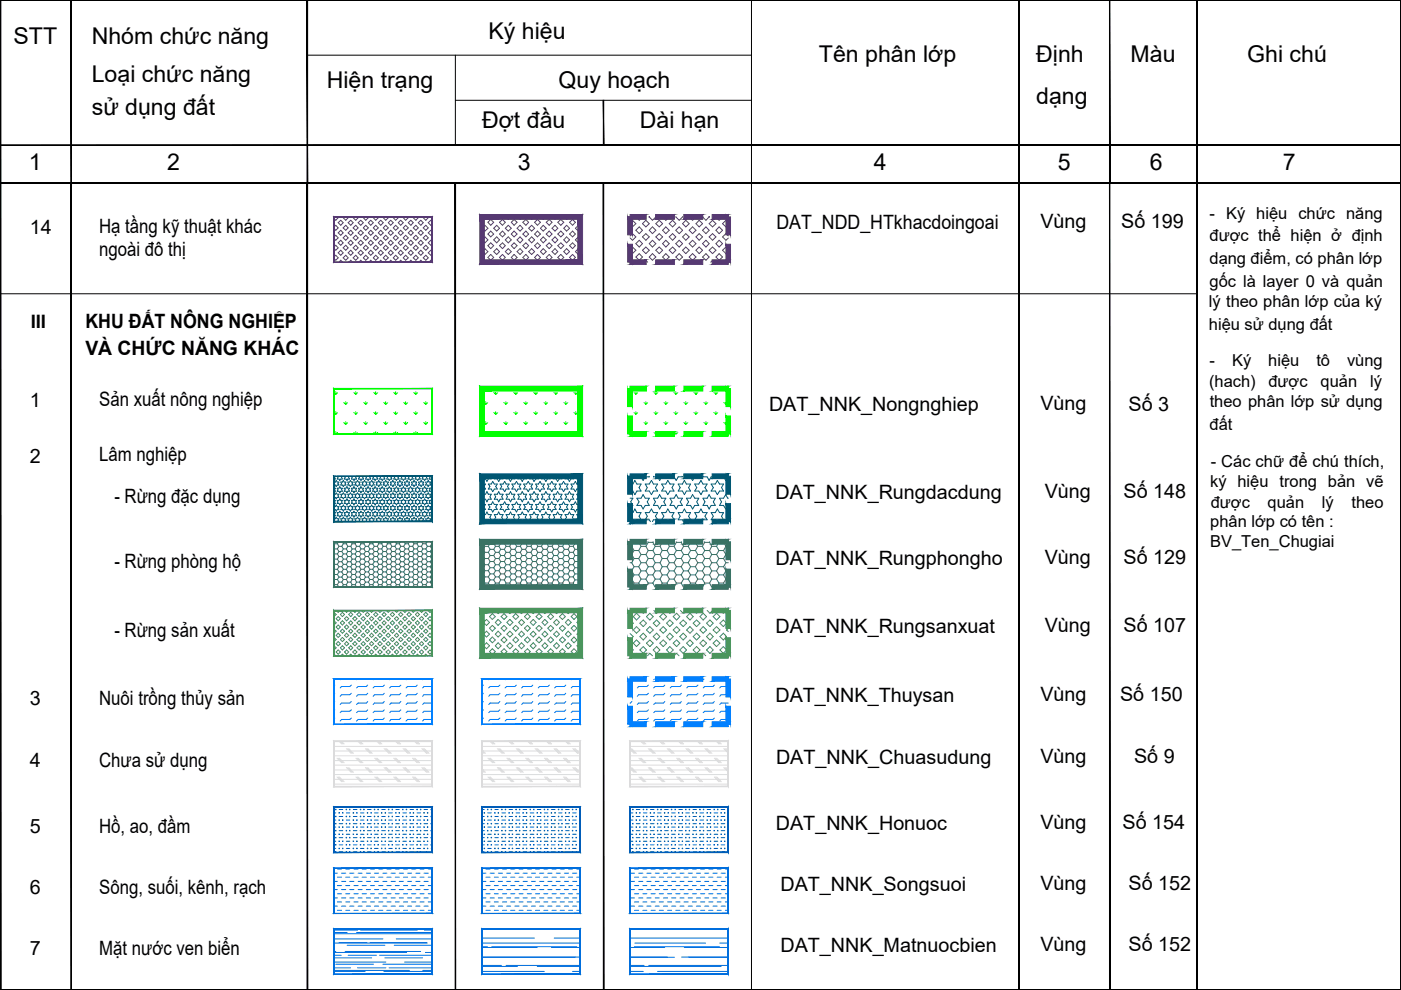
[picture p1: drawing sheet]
<svg xmlns="http://www.w3.org/2000/svg" width="297mm" height="210mm" viewBox="0 0 297 210" stroke-linecap="round" stroke-linejoin="round" font-family="sans-serif">
<defs><g id="words">
<g font-size="4.9">
<text x="2.9" y="9.4">STT</text>
<text x="19.5" y="9.4">Nhóm chức năng</text>
<text x="103.6" y="8.2">Ký hiệu</text>
<text x="19.5" y="17.4">Loại chức năng</text>
<text x="173.6" y="13.2">Tên phân lớp</text>
<text x="219.7" y="13.2">Định</text>
<text x="239.7" y="13.2">Màu</text>
<text x="264.4" y="13.2">Ghi chú</text>
<text x="69.3" y="18.6">Hiện trạng</text>
<text x="118.4" y="18.6">Quy hoạch</text>
<text x="219.7" y="22.1">dạng</text>
<text x="19.5" y="24.4">sử dụng đất</text>
<text x="102.2" y="27.1">Đợt đầu</text>
<text x="135.7" y="27.1">Dài hạn</text>
<text x="6.1" y="36">1</text>
<text x="35.5" y="36">2</text>
<text x="109.8" y="36">3</text>
<text x="185.3" y="36">4</text>
<text x="224.3" y="36">5</text>
<text x="243.8" y="36">6</text>
<text x="272" y="36">7</text>
</g>
<g font-size="4.2">
<text x="6.3" y="49.6">14</text>
<text x="21" y="49.4">Hạ tầng kỹ thuật khác</text>
<text x="164.6" y="48.6">DAT_NDD_HTkhacdoingoai</text>
<text x="220.6" y="48.4">Vùng</text>
<text x="237.7" y="48.4">Số 199</text>
<text x="21" y="54.4">ngoài đô thị</text>
<text x="18.1" y="69.6">KHU ĐẤT NÔNG NGHIỆP</text>
<text x="18.1" y="75.3">VÀ CHỨC NĂNG KHÁC</text>
<text x="6.3" y="86.2">1</text>
<text x="21" y="86.1">Sản xuất nông nghiệp</text>
<text x="163.1" y="87.2">DAT_NNK_Nongnghiep</text>
<text x="220.6" y="87">Vùng</text>
<text x="239.3" y="87.1">Số 3</text>
<text x="6.3" y="98.1">2</text>
<text x="21" y="97.8">Lâm nghiệp</text>
<text x="24.2" y="106.6">- Rừng đặc dụng</text>
<text x="164.4" y="105.8">DAT_NNK_Rungdacdung</text>
<text x="221.5" y="105.6">Vùng</text>
<text x="238.2" y="105.6">Số 148</text>
<text x="164.4" y="119.7">DAT_NNK_Rungphongho</text>
<text x="221.5" y="119.5">Vùng</text>
<text x="238.2" y="119.5">Số 129</text>
<text x="24.2" y="120.5">- Rừng phòng hộ</text>
<text x="24.2" y="135">- Rừng sản xuất</text>
<text x="164.4" y="134.3">DAT_NNK_Rungsanxuat</text>
<text x="221.5" y="134">Vùng</text>
<text x="238.2" y="134.1">Số 107</text>
<text x="6.3" y="149.5">3</text>
<text x="21" y="149.5">Nuôi trồng thủy sản</text>
<text x="164.4" y="148.8">DAT_NNK_Thuysan</text>
<text x="220.6" y="148.6">Vùng</text>
<text x="237.5" y="148.6">Số 150</text>
<text x="164.5" y="162">DAT_NNK_Chuasudung</text>
<text x="220.6" y="161.7">Vùng</text>
<text x="240.4" y="161.8">Số 9</text>
<text x="6.3" y="162.7">4</text>
<text x="21" y="162.7">Chưa sử dụng</text>
<text x="6.3" y="176.7">5</text>
<text x="21" y="176.7">Hồ, ao, đầm</text>
<text x="164.5" y="176">DAT_NNK_Honuoc</text>
<text x="220.6" y="175.7">Vùng</text>
<text x="238" y="175.8">Số 154</text>
<text x="6.3" y="189.6">6</text>
<text x="21" y="189.6">Sông, suối, kênh, rạch</text>
<text x="165.5" y="188.9">DAT_NNK_Songsuoi</text>
<text x="220.6" y="188.7">Vùng</text>
<text x="239.3" y="188.7">Số 152</text>
<text x="6.3" y="202.5">7</text>
<text x="21" y="202.5">Mặt nước ven biển</text>
<text x="165.5" y="201.8">DAT_NNK_Matnuocbien</text>
<text x="220.6" y="201.6">Vùng</text>
<text x="239.3" y="201.6">Số 152</text>
</g>
<text font-size="3.9" x="6.5" y="69.4">IiI</text>
<g font-size="3.5">
<text x="256.4" y="46.4">- Ký hiệu chức năng</text>
<text x="256.4" y="51.2">được thể hiện ở định</text>
<text x="256.4" y="56">dạng điểm, có phân lớp</text>
<text x="256.3" y="65.1">lý theo phân lớp của ký</text>
<text x="256.4" y="60.8">gốc là layer 0 và quản</text>
<text x="256.3" y="69.9">hiệu sử dụng đất</text>
<text x="256.4" y="77.7">-</text>
<text x="261.2" y="77.7">Ký</text>
<text x="268.9" y="77.7">hiệu</text>
<text x="279.1" y="77.7">tô</text>
<text x="285.6" y="77.7">vùng</text>
<text x="256.4" y="82">(hach)</text>
<text x="268.9" y="82">được</text>
<text x="280" y="82">quản</text>
<text x="290.5" y="82">lý</text>
<text x="256.5" y="86.3">theo phân lớp sử dụng</text>
<text x="256.4" y="91.1">đất</text>
<text x="256.7" y="99">- Các chữ để chú thích,</text>
<text x="256.6" y="103.3">ký hiệu trong bản vẽ</text>
<text x="256.7" y="107.6">được</text>
<text x="268.8" y="107.6">quản</text>
<text x="280.3" y="107.6">lý</text>
<text x="286.5" y="107.6">theo</text>
<text x="256.6" y="111.8">phân lớp có tên :</text>
<text x="256.6" y="116">BV_Ten_Chugiai</text>
</g>
</g></defs>
<!-- layer: 0 -->
<path d="M.1 0h296.9v209.9h-296.9zM.1 0h296.9M159.3 0v209.9M65.1 11.7h94.2M96.5 11.7v19.1M96.5 21.3h62.8M.1 62.3h253.7M137.6 209.9h22" fill="none" stroke="#000" stroke-width=".21"/>
<g fill="#000" stroke="#000" stroke-width=".21">
<path d="M15.1 0v38.8zM15.1 0v38.8zM15.1 38.8v171.1zM15.1 38.8v171.1z"/>
<path d="M65.1 0l.1 38.8v-38.8zM65.1 0l.1 38.8h-.1zM65.1 38.8l.1 171.1v-171.1zM65.1 38.8l.1 171.1h-.1z"/>
<path d="M216 0l.1 38.8zM216 0l.1 38.8zM216 38.8l.1 171.1zM216 38.8l.1 171.1z"/>
<path d="M235.2 0l.1 38.8zM235.2 0l.1 38.8zM235.2 38.8l.1 171.1zM235.2 38.8l.1 171.1z"/>
<path d="M253.7 0l.1 38.8zM253.7 0l.1 38.8zM253.7 38.8l.1 171.1zM253.7 38.8l.1 171.1z"/>
<path d="M.1 30.7h296.9zM.1 30.8l296.9-.1z"/>
<path d="M.1 38.7h296.9zM.1 38.8l296.9-.1z"/>
<path d="M.1 38.7h296.9zM.1 38.8l296.9-.1z"/>
<path d="M127.9 21.3l.1 9.5zM127.9 21.3l.1 9.5z"/>
<path d="M96.5 38.8l.1 171.1zM96.5 38.8l.1 171.1z"/>
<path d="M127.9 38.8l.1 171.1zM127.9 38.8l.1 171.1z"/>
<path d="M.1 209.9h296.9zM.1 209.9h296.9zM.1 0v209.9zM.1 0l.1 209.9zM.1 0h296.9zM.2 0h296.8zM297 0v209.9zM297 0v209.9z"/>
</g>
<g fill="#563972" stroke="#563972" stroke-width=".21">
<path d="M137.6 45.9l.1 .1v.1z"/>
<path d="M140.4 45.9l.2 .1-.1 .1z"/>
<path d="M148.9 45.9l.1 .1v.1z"/>
<path d="M136.2 45.9l.1 .1-.1 .1z"/>
<path d="M139 45.9l.1 .1v.1z"/>
<path d="M153.1 45.9l.2 .1-.1 .1z"/>
<path d="M70.8 45.9v9.7zM70.8 45.9l.1 9.7zM70.8 45.9h20.8zM70.9 46l20.7-.1zM91.6 45.9v9.7zM91.6 46v9.6zM70.8 55.6h20.8zM70.8 55.6h20.8z"/>
<path d="M101.7 45.5v10.6l1-1zM101.7 45.5l1 1v8.6zM101.7 45.5l1 1 20.8-1zM102.7 46.5l20.8-1-1 1zM123.5 45.5l-1 1 1 9.6zM122.5 46.5l1 9.6-1-1zM101.7 56.1h21.8l-1-1zM101.7 56.1l1-1h19.8z"/>
<path d="M133.6 45.5v1l3.4-1zM133.6 46.5l3.4-1v1z"/>
<path d="M139 45.5v1l4-1zM139 46.5l4-1v1z"/>
<path d="M145 45.5v1l4-1zM145 46.5l4-1v1z"/>
<path d="M151 45.5v1l3.4-1zM151 46.5l3.4-1v1z"/>
<path d="M153.9 46l1 3.8v-3.8zM153.9 46l1 3.8h-1z"/>
<path d="M153.9 51.8l1 3.8v-3.8zM153.9 51.8l1 3.8h-1z"/>
<path d="M151 56.1h3.4v-1zM151 55.1h3.4l-3.4 1z"/>
<path d="M145 56.1h4v-1zM145 55.1h4l-4 1z"/>
<path d="M139 56.1h4v-1zM139 55.1h4l-4 1z"/>
<path d="M133.6 56.1h3.4v-1zM133.6 55.1h3.4l-3.4 1z"/>
<path d="M133.1 51.8v3.8h1zM133.1 51.8h1v3.8z"/>
<path d="M133.1 46v3.8h1zM133.1 46h1v3.8z"/>
<circle cx="134.8" cy="46" r=".07"/>
<circle cx="151.8" cy="46" r=".07"/>
<circle cx="150.3" cy="46" r=".07"/>
</g>
<g fill="none" stroke="#563972" stroke-width=".21">
<path d="M70.8 48.1l.4-.3 .5 .5-.5 .5-.4-.4M70.8 50.3l.4-.4 .5 .5-.5 .5-.4-.3M70.8 52.4l.4-.4 .5 .5-.5 .6-.4-.4M70.8 54.5l.4-.4 .5 .6-.5 .5-.4-.4M70.9 46h-.1M71.5 46l.2 .2-.5 .5-.4-.4M71.7 47.2l.5-.5 .6 .5-.6 .6zM71.7 49.4l.5-.6 .6 .6-.6 .5zM71.7 51.5l.5-.6 .6 .6-.6 .5zM71.9 55.6l.3-.4 .4 .4M72.2 53.1l.6 .5-.6 .5-.5-.5zM72.8 48.3l.5-.5 .5 .5-.5 .5z"/>
<path d="M72.8 52.5l.5-.5 .5 .5-.5 .6zM72.8 54.7l.5-.6 .5 .6-.5 .5zM73 46l-.2 .2 .5 .5 .5-.5-.2-.2M73.3 49.9l.5 .5-.5 .5-.5-.5zM73.8 47.2l.6-.5 .5 .5-.5 .6zM73.8 49.4l.6-.6 .5 .6-.5 .5zM73.8 51.5l.6-.6 .5 .6-.5 .5zM73.8 53.6l.6-.5 .5 .5-.5 .5zM74 55.6l.4-.4 .3 .4M74.9 48.3l.5-.5 .5 .5-.5 .5zM74.9 52.5l.5-.5 .5 .5-.5 .6zM74.9 54.7l.5-.6 .5 .6-.5 .5z"/>
<path d="M75.1 46l-.2 .2 .5 .5 .5-.5-.1-.2M75.4 49.9l.5 .5-.5 .5-.5-.5zM75.9 47.2l.6-.5 .5 .5-.5 .6zM75.9 49.4l.6-.6 .5 .6-.5 .5zM75.9 51.5l.6-.6 .5 .6-.5 .5zM76.1 55.6l.4-.4 .4 .4M76.5 53.1l.5 .5-.5 .5-.6-.5zM77.2 46l-.2 .2 .5 .5 .6-.5-.2-.2M77.5 47.8l.6 .5-.6 .5-.5-.5zM77.5 49.9l.6 .5-.6 .5-.5-.5zM77.5 52l.6 .5-.6 .6-.5-.6zM77.5 54.1l.6 .6-.6 .5-.5-.5z"/>
<path d="M78.1 47.2l.5-.5 .5 .5-.5 .6zM78.2 55.6l.4-.4 .4 .4M78.6 48.8l.5 .6-.5 .5-.5-.5zM78.6 50.9l.5 .6-.5 .5-.5-.5zM78.6 53.1l.5 .5-.5 .5-.5-.5zM79.3 46l-.2 .2 .6 .5 .5-.5-.2-.2M79.7 47.8l.5 .5-.5 .5-.6-.5zM79.7 49.9l.5 .5-.5 .5-.6-.5zM79.7 52l.5 .5-.5 .6-.6-.6zM79.7 54.1l.5 .6-.5 .5-.6-.5zM80.2 47.2l.5-.5 .6 .5-.6 .6zM80.3 55.6l.4-.4 .4 .4"/>
<path d="M80.7 48.8l.6 .6-.6 .5-.5-.5zM80.7 50.9l.6 .6-.6 .5-.5-.5zM80.7 53.1l.6 .5-.6 .5-.5-.5zM81.4 46l-.1 .2 .5 .5 .5-.5-.2-.2M81.8 47.8l.5 .5-.5 .5-.5-.5zM81.8 49.9l.5 .5-.5 .5-.5-.5zM81.8 52l.5 .5-.5 .6-.5-.6zM81.8 54.1l.5 .6-.5 .5-.5-.5zM82.3 47.2l.5-.5 .6 .5-.6 .6zM82.5 55.6l.3-.4 .5 .4M82.8 48.8l.6 .6-.6 .5-.5-.5zM82.8 50.9l.6 .6-.6 .5-.5-.5z"/>
<path d="M82.8 53.1l.6 .5-.6 .5-.5-.5zM83.6 46l-.2 .2 .5 .5 .5-.5-.2-.2M83.9 47.8l.5 .5-.5 .5-.5-.5zM83.9 49.9l.5 .5-.5 .5-.5-.5zM83.9 52l.5 .5-.5 .6-.5-.6zM83.9 54.1l.5 .6-.5 .5-.5-.5zM84.4 47.2l.5-.5 .6 .5-.6 .6zM84.6 55.6l.3-.4 .5 .4M84.9 48.8l.6 .6-.6 .5-.5-.5zM84.9 50.9l.6 .6-.6 .5-.5-.5zM84.9 53.1l.6 .5-.6 .5-.5-.5zM85.7 46l-.2 .2 .5 .5 .6-.5-.3-.2"/>
<path d="M86 47.8l.6 .5-.6 .5-.5-.5zM86 49.9l.6 .5-.6 .5-.5-.5zM86 52l.6 .5-.6 .6-.5-.6zM86 54.1l.6 .6-.6 .5-.5-.5zM86.6 47.2l.5-.5 .5 .5-.5 .6zM86.6 49.4l.5-.6 .5 .6-.5 .5zM86.6 51.5l.5-.6 .5 .6-.5 .5zM86.6 53.6l.5-.5 .5 .5-.5 .5zM86.7 55.6l.4-.4 .4 .4M87.6 48.3l.6-.5 .5 .5-.5 .5zM87.6 50.4l.6-.5 .5 .5-.5 .5zM87.6 52.5l.6-.5 .5 .5-.5 .6z"/>
<path d="M87.6 54.7l.6-.6 .5 .6-.5 .5zM87.8 46l-.2 .2 .6 .5 .5-.5-.2-.2M88.7 47.2l.5-.5 .5 .5-.5 .6zM88.7 49.4l.5-.6 .5 .6-.5 .5zM88.7 51.5l.5-.6 .5 .6-.5 .5zM88.8 55.6l.4-.4 .4 .4M89.2 53.1l.5 .5-.5 .5-.5-.5zM89.7 48.3l.6-.5 .5 .5-.5 .5zM89.7 50.4l.6-.5 .5 .5-.5 .5zM89.7 52.5l.6-.5 .5 .5-.5 .6zM89.7 54.7l.6-.6 .5 .6-.5 .5zM89.9 46l-.2 .2 .6 .5 .5-.5-.2-.2"/>
<path d="M91.6 47l-.3-.3-.5 .5 .5 .6 .3-.3M91.6 49.1l-.3-.3-.5 .6 .5 .5 .3-.3M91.6 51.2l-.3-.3-.5 .6 .5 .5 .3-.3M91.6 53.4l-.3-.3-.5 .5 .5 .5 .3-.2M91.6 55.5l-.3-.3-.3 .4M102.3 46l.5 .5 .6-.5M102.4 55.6l.4-.4 .4 .4M102.8 47.8l.6 .6-.6 .6-.6-.6zM102.8 50.2l.6 .7-.6 .6-.6-.6zM102.8 52.7l.6 .7-.6 .5-.6-.5zM103.4 47.1l.6-.6 .7 .6-.7 .7zM103.4 52.1l.6-.6 .7 .6-.7 .6z"/>
<path d="M104 49l.7 .6-.7 .6-.6-.6zM104 53.9l.7 .7-.7 .6-.6-.6zM104.7 48.4l.6-.6 .6 .6-.6 .6zM104.7 50.9l.6-.7 .6 .7-.6 .6zM104.7 53.4l.6-.7 .6 .7-.6 .5zM104.8 46l.5 .5 .6-.5M104.9 55.6l.4-.4 .4 .4M105.9 47.1l.6-.6 .6 .6-.6 .7zM105.9 49.6l.6-.6 .6 .6-.6 .6zM105.9 52.1l.6-.6 .6 .6-.6 .6zM105.9 54.6l.6-.7 .6 .7-.6 .6zM107.1 48.4l.7-.6 .6 .6-.6 .6z"/>
<path d="M107.1 50.9l.7-.7 .6 .7-.6 .6zM107.1 53.4l.7-.7 .6 .7-.6 .5zM107.2 46l.6 .5 .5-.5M107.4 55.6l.4-.4 .3 .4M108.4 47.1l.6-.6 .6 .6-.6 .7zM108.4 52.1l.6-.6 .6 .6-.6 .6zM109 49l.6 .6-.6 .6-.6-.6zM109 53.9l.6 .7-.6 .6-.6-.6zM109.6 48.4l.7-.6 .6 .6-.6 .6zM109.6 50.9l.7-.7 .6 .7-.6 .6zM109.6 53.4l.7-.7 .6 .7-.6 .5zM109.7 46l.6 .5 .5-.5"/>
<path d="M109.8 55.6l.5-.4 .3 .4M110.9 47.1l.6-.6 .6 .6-.6 .7zM110.9 49.6l.6-.6 .6 .6-.6 .6zM110.9 52.1l.6-.6 .6 .6-.6 .6zM110.9 54.6l.6-.7 .6 .7-.6 .6zM112.1 48.4l.6-.6 .7 .6-.7 .6zM112.1 50.9l.6-.7 .7 .7-.7 .6zM112.1 53.4l.6-.7 .7 .7-.7 .5zM112.2 46l.5 .5 .6-.5M112.3 55.6l.4-.4 .4 .4M113.4 47.1l.5-.6 .7 .6-.7 .7zM113.4 52.1l.5-.6 .7 .6-.7 .6z"/>
<path d="M113.9 49l.7 .6-.7 .6-.5-.6zM113.9 53.9l.7 .7-.7 .6-.5-.6zM114.6 46l.6 .5 .5-.5M114.8 55.6l.4-.4 .4 .4M115.2 47.8l.6 .6-.6 .6-.6-.6zM115.2 50.2l.6 .7-.6 .6-.6-.6zM115.2 52.7l.6 .7-.6 .5-.6-.5zM115.8 47.1l.6-.6 .6 .6-.6 .7zM115.8 49.6l.6-.6 .6 .6-.6 .6zM115.8 52.1l.6-.6 .6 .6-.6 .6zM115.8 54.6l.6-.7 .6 .7-.6 .6zM117 48.4l.7-.6 .6 .6-.6 .6z"/>
<path d="M117 50.9l.7-.7 .6 .7-.6 .6zM117 53.4l.7-.7 .6 .7-.6 .5zM117.1 46l.6 .5 .5-.5M117.3 55.6l.4-.4 .4 .4M118.3 47.1l.6-.6 .6 .6-.6 .7zM118.3 49.6l.6-.6 .6 .6-.6 .6zM118.3 52.1l.6-.6 .6 .6-.6 .6zM118.3 54.6l.6-.7 .6 .7-.6 .6zM119.6 46l.5 .5 .6-.5M119.7 55.6l.4-.4 .5 .4M120.1 47.8l.7 .6-.7 .6-.6-.6zM120.1 50.2l.7 .7-.7 .6-.6-.6z"/>
<path d="M120.1 52.7l.7 .7-.7 .5-.6-.5zM120.8 47.1l.6-.6 .6 .6-.6 .7zM120.8 49.6l.6-.6 .6 .6-.6 .6zM120.8 52.1l.6-.6 .6 .6-.6 .6zM120.8 54.6l.6-.7 .6 .7-.6 .6zM122.1 46l.5 .5 .4-.3M123 48.1l-.4-.3-.6 .6 .6 .6 .4-.4M123 50.6l-.4-.4-.6 .7 .6 .6 .4-.4M123 53.1l-.4-.4-.6 .7 .6 .5 .4-.3M123 55.6l-.4-.4-.4 .4M133.1 46h1M133.6 55.1v1"/>
<path d="M133.6 47.2l.5-.5 .7 .7-.7 .7-.5-.5M133.6 50.1l.5-.6 .7 .7-.7 .7-.5-.5M133.6 52.9l.5-.5 .7 .7-.7 .7-.5-.5M133.7 55.6l.4-.4 .4 .4M134.8 46l.7 .7 .7-.7M134.8 48.8l.7-.7 .7 .7-.7 .7zM134.8 51.7l.7-.8 .7 .8-.7 .7zM134.8 54.5l.7-.7 .7 .7-.7 .7zM136.2 47.4l.7-.7 .8 .7-.8 .7zM136.2 50.2l.7-.7 .8 .7-.8 .7zM136.2 53.1l.7-.7 .8 .7-.8 .7zM136.6 55.6l.3-.4 .4 .4"/>
<path d="M137.7 46l.6 .7 .8-.7M138.3 48.1l.8 .7-.8 .7-.6-.7zM138.3 50.9l.8 .8-.8 .7-.6-.7zM138.3 53.8l.8 .7-.8 .7-.6-.7zM139.1 47.4l.7-.7 .7 .7-.7 .7zM139.1 50.2l.7-.7 .7 .7-.7 .7zM139.1 53.1l.7-.7 .7 .7-.7 .7zM139.4 55.6l.4-.4 .4 .4M140.5 46l.7 .7 .6-.7M141.2 48.1l.7 .7-.7 .7-.7-.7zM141.2 50.9l.7 .8-.7 .7-.7-.7zM141.2 53.8l.7 .7-.7 .7-.7-.7z"/>
<path d="M141.9 50.2l.7-.7 .7 .7-.7 .7zM141.9 53.1l.7-.7 .7 .7-.7 .7zM142.2 55.6l.4-.4 .4 .4M142.6 46.7l.7 .7-.7 .7-.7-.7zM143.3 51.7l.7-.8 .7 .8-.7 .7zM143.3 54.5l.7-.7 .7 .7-.7 .7zM143.3 46l.7 .7 .7-.7M144 48.1l.7 .7-.7 .7-.7-.7zM144.7 46h.1M144.7 50.2l.7-.7 .7 .7-.7 .7zM144.7 53.1l.7-.7 .7 .7-.7 .7zM145 55.6l.4-.4 .4 .4"/>
<path d="M145.4 46.7l.7 .7-.7 .7-.7-.7zM146.1 51.7l.7-.8 .8 .8-.8 .7zM146.1 54.5l.7-.7 .8 .7-.8 .7zM146.2 46l.6 .7 .7-.7M146.8 48.1l.8 .7-.8 .7-.7-.7zM147.6 50.2l.6-.7 .8 .7-.8 .7zM147.6 53.1l.6-.7 .8 .7-.8 .7zM147.9 55.6l.3-.4 .4 .4M148.2 46.7l.8 .7-.8 .7-.6-.7zM149 46l.7 .7 .7-.7M149 48.8l.7-.7 .7 .7-.7 .7zM149 51.7l.7-.8 .7 .8-.7 .7z"/>
<path d="M149 54.5l.7-.7 .7 .7-.7 .7zM150.4 47.4l.7-.7 .7 .7-.7 .7zM150.4 50.2l.7-.7 .7 .7-.7 .7zM150.4 53.1l.7-.7 .7 .7-.7 .7zM150.7 55.6l.4-.4 .4 .4M151.8 46l.7 .7 .7-.7M152.5 48.1l.7 .7-.7 .7-.7-.7zM152.5 50.9l.7 .8-.7 .7-.7-.7zM152.5 53.8l.7 .7-.7 .7-.7-.7zM153.5 55.6l.4-.4 .4 .4M153.9 55.6h1M154.4 45.5v1"/>
<path d="M154.4 47.2l-.5-.5-.7 .7 .7 .7 .5-.5M154.4 50l-.5-.5-.7 .7 .7 .7 .5-.4M154.4 52.8l-.5-.4-.7 .7 .7 .7 .5-.5"/>
</g>
<g fill="#0f0" stroke="#0f0" stroke-width=".21">
<path d="M70.8 82.4v9.6zM70.8 82.4l.1 9.6zM70.8 82.4h20.8zM70.9 82.4h20.7zM91.6 82.4v9.6zM91.6 82.4v9.6zM70.8 92h20.8zM70.8 92h20.8z"/>
<path d="M101.7 81.9v10.6l1-1zM101.7 81.9l1 1v8.6zM101.7 81.9l1 1 20.8-1zM102.7 82.9l20.8-1-1 1zM123.5 81.9l-1 1 1 9.6zM122.5 82.9l1 9.6-1-1zM101.7 92.5h21.8l-1-1zM102.7 91.5h19.8l-20.8 1z"/>
<path d="M133.6 81.9v1l3.4-1zM133.6 82.9l3.4-1v1z"/>
<path d="M139 81.9v1l4-1zM139 82.9l4-1v1z"/>
<path d="M145 81.9v1l4-1zM145 82.9l4-1v1z"/>
<path d="M151 81.9v1l3.4-1zM151 82.9l3.4-1v1z"/>
<path d="M153.9 82.4l1 3.8v-3.8zM153.9 82.4l1 3.8h-1z"/>
<path d="M153.9 88.2l1 3.8v-3.8zM153.9 88.2l1 3.8h-1z"/>
<path d="M151 92.5h3.4v-1zM151 91.5h3.4l-3.4 1z"/>
<path d="M145 92.5h4v-1zM145 91.5h4l-4 1z"/>
<path d="M139 92.5h4v-1zM139 91.5h4l-4 1z"/>
<path d="M133.6 92.5h3.4v-1zM133.6 91.5h3.4l-3.4 1z"/>
<path d="M133.1 88.2v3.8h1zM133.1 88.2h1v3.8z"/>
<path d="M133.1 82.4v3.8h1zM133.1 82.4h1v3.8z"/>
</g>
<g fill="none" stroke="#0f0" stroke-width=".21">
<path d="M70.8 91.8l.3 .2M70.8 87.5l.4 .4M70.8 83.2l.4 .4M71.2 83.1v.5M71.2 87.3v.6M71.2 91.5v.5M71.6 83.2l-.4 .4M71.6 87.5l-.4 .4M71.6 91.7l-.3 .3M72.9 89.6l.4 .4M72.9 85.4l.4 .3M73.3 85.2v.5"/>
<path d="M73.3 89.4v.6M73.7 85.4l-.4 .3M73.7 89.6l-.4 .4M75 91.7l.3 .3M75 87.5l.4 .4M75 83.2l.4 .4M75.4 83.1v.5M75.4 87.3v.6M75.4 91.5v.5M75.8 83.2l-.4 .4M75.8 87.5l-.4 .4M75.8 91.7l-.2 .3"/>
<path d="M77.2 89.6l.3 .4M77.2 85.4l.3 .3M77.5 85.2v.5M77.5 89.4v.6M77.9 85.4l-.4 .3M77.9 89.6l-.4 .4M79.3 91.7l.2 .3M79.3 87.5l.4 .4M79.3 83.2l.4 .4M79.7 83.1v.5M79.7 87.3v.6M79.7 91.5v.5"/>
<path d="M80.1 83.2l-.4 .4M80.1 87.5l-.4 .4M80.1 91.7l-.3 .3M81.4 89.6l.4 .4M81.4 85.4l.4 .3M81.8 85.2v.5M81.8 89.4v.6M82.2 85.4l-.4 .3M82.2 89.6l-.4 .4M83.5 91.7l.3 .3M83.5 87.5l.4 .4M83.5 83.2l.4 .4"/>
<path d="M83.9 83.1v.5M83.9 87.3v.6M83.9 91.5v.5M84.3 83.2l-.4 .4M84.3 87.5l-.4 .4M84.3 91.7l-.3 .3M85.6 89.6l.4 .4M85.6 85.4l.4 .3M86 85.2v.5M86 89.4v.6M86.4 85.4l-.4 .3M86.4 89.6l-.4 .4"/>
<path d="M87.7 91.7l.3 .3M87.7 87.5l.5 .4M87.7 83.2l.5 .4M88.2 83.1v.5M88.2 87.3v.6M88.2 91.5v.5M88.5 83.2l-.3 .4M88.5 87.5l-.3 .4M88.5 91.7l-.2 .3M89.9 89.6l.4 .4M89.9 85.4l.4 .3M90.3 85.2v.5"/>
<path d="M90.3 89.4v.6M90.7 85.4l-.4 .3M90.7 89.6l-.4 .4M102.6 89.6l.4 .4M102.6 85.4l.4 .3M103 85.2v.5M103 89.4v.6M103.4 85.4l-.4 .3M103.4 89.6l-.4 .4M104.7 91.7l.3 .3M104.7 87.5l.4 .4M104.7 83.2l.4 .4"/>
<path d="M105.1 83.1v.5M105.1 87.3v.6M105.1 91.5v.5M105.5 83.2l-.4 .4M105.5 87.5l-.4 .4M105.5 91.7l-.3 .3M106.8 89.6l.5 .4M106.8 85.4l.5 .3M107.3 85.2v.5M107.3 89.4v.6M107.6 85.4l-.3 .3M107.6 89.6l-.3 .4"/>
<path d="M109 91.7l.2 .3M109 87.5l.4 .4M109 83.2l.4 .4M109.4 83.1v.5M109.4 87.3v.6M109.4 91.5v.5M109.8 83.2l-.4 .4M109.8 87.5l-.4 .4M109.8 91.7l-.3 .3M111.1 89.6l.4 .4M111.1 85.4l.4 .3M111.5 85.2v.5"/>
<path d="M111.5 89.4v.6M111.9 85.4l-.4 .3M111.9 89.6l-.4 .4M113.2 91.7l.3 .3M113.2 87.5l.4 .4M113.2 83.2l.4 .4M113.6 83.1v.5M113.6 87.3v.6M113.6 91.5v.5M114 83.2l-.4 .4M114 87.5l-.4 .4M114 91.7l-.3 .3"/>
<path d="M115.3 89.6l.4 .4M115.3 85.4l.4 .3M115.7 85.2v.5M115.7 89.4v.6M116.1 85.4l-.4 .3M116.1 89.6l-.4 .4M117.5 91.7l.2 .3M117.5 87.5l.3 .4M117.5 83.2l.3 .4M117.8 83.1v.5M117.8 87.3v.6M117.8 91.5v.5"/>
<path d="M118.2 83.2l-.4 .4M118.2 87.5l-.4 .4M118.2 91.7l-.2 .3M119.6 89.6l.4 .4M119.6 85.4l.4 .3M120 85.2v.5M120 89.4v.6M120.4 85.4l-.4 .3M120.4 89.6l-.4 .4M121.7 91.7l.3 .3M121.7 87.5l.4 .4M121.7 83.2l.4 .4"/>
<path d="M122.1 83.1v.5M122.1 87.3v.6M122.1 91.5v.5M122.5 83.2l-.4 .4M122.5 87.5l-.4 .4M122.5 91.7l-.3 .3M133.1 82.4h1M133.6 91.5v1M134.4 91.7l.3 .3M134.4 87.5l.4 .4M134.4 83.2l.4 .4M134.8 83.1v.5"/>
<path d="M134.8 87.3v.6M134.8 91.5v.5M135.2 83.2l-.4 .4M135.2 87.5l-.4 .4M135.2 91.7l-.3 .3M136.6 89.6l.3 .4M136.6 85.4l.3 .3M136.9 85.2v.5M136.9 89.4v.6M137.3 85.4l-.4 .3M137.3 89.6l-.4 .4M138.7 91.7l.2 .3"/>
<path d="M138.7 87.5l.4 .4M138.7 83.2l.4 .4M139.1 83.1v.5M139.1 87.3v.6M139.1 91.5v.5M139.5 83.2l-.4 .4M139.5 87.5l-.4 .4M139.5 91.7l-.3 .3M140.8 89.6l.4 .4M140.8 85.4l.4 .3M141.2 85.2v.5M141.2 89.4v.6"/>
<path d="M141.6 85.4l-.4 .3M141.6 89.6l-.4 .4M142.9 91.7l.3 .3M142.9 87.5l.4 .4M142.9 83.2l.4 .4M143.3 83.1v.5M143.3 87.3v.6M143.3 91.5v.5M143.7 83.2l-.4 .4M143.7 87.5l-.4 .4M143.7 91.7l-.3 .3M145 89.6l.4 .4"/>
<path d="M145 85.4l.4 .3M145.4 85.2v.5M145.4 89.4v.6M145.8 85.4l-.4 .3M145.8 89.6l-.4 .4M147.1 91.7l.3 .3M147.1 87.5l.5 .4M147.1 83.2l.5 .4M147.6 83.1v.5M147.6 87.3v.6M147.6 91.5v.5M147.9 83.2l-.3 .4"/>
<path d="M147.9 87.5l-.3 .4M147.9 91.7l-.3 .3M149.3 89.6l.4 .4M149.3 85.4l.4 .3M149.7 85.2v.5M149.7 89.4v.6M150.1 85.4l-.4 .3M150.1 89.6l-.4 .4M151.4 91.7l.3 .3M151.4 87.5l.4 .4M151.4 83.2l.4 .4M151.8 83.1v.5"/>
<path d="M151.8 87.3v.6M151.8 91.5v.5M152.2 83.2l-.4 .4M152.2 87.5l-.4 .4M152.2 91.7l-.3 .3M153.5 89.6l.4 .4M153.5 85.4l.4 .3M153.9 92h1M153.9 85.2v.5M153.9 89.4v.6M154.3 85.4l-.4 .3M154.3 89.6l-.4 .4"/>
<path d="M154.4 81.9v1"/>
</g>
<g fill="#007fff" stroke="#007fff" stroke-width=".21">
<path d="M70.8 143.9v9.7zM70.8 143.9l.1 9.6zM70.8 143.9h20.8zM70.9 144l20.7-.1zM91.6 144v9.6zM91.6 144v9.6zM70.8 153.6h20.8zM70.8 153.6l20.8-.1z"/>
<path d="M102.2 143.9v9.7zM102.2 143.9l.1 9.6zM102.2 143.9h20.8zM102.3 144l20.7-.1zM123 144v9.6zM123 144v9.6zM102.2 153.6h20.8zM102.3 153.5h20.7l-20.8 .1z"/>
<path d="M133.6 143.5v1l3.4-1zM133.6 144.5l3.4-1v1z"/>
<path d="M139 143.5v1l4-1zM139 144.5l4-1v1z"/>
<path d="M145 143.5v1l4-1zM145 144.5l4-1v1z"/>
<path d="M151 143.5v1l3.4-1zM151 144.5l3.4-1v1z"/>
<path d="M153.9 144l1 3.8v-3.8zM153.9 144l1 3.8h-1z"/>
<path d="M153.9 149.7l1 3.9v-3.9zM153.9 149.7l1 3.9h-1z"/>
<path d="M151 154.1h3.4v-1.1zM151 153h3.4l-3.4 1.1z"/>
<path d="M145 154.1h4v-1.1zM145 153h4l-4 1.1z"/>
<path d="M139 154.1h4v-1.1zM139 153h4l-4 1.1z"/>
<path d="M133.6 154.1h3.4v-1.1zM133.6 153h3.4l-3.4 1.1z"/>
<path d="M133.1 149.7v3.9h1zM133.1 149.7h1v3.9z"/>
<path d="M133.1 144v3.8h1zM133.1 144h1v3.8z"/>
</g>
<g fill="none" stroke="#007fff" stroke-width=".21">
<path d="M71 145.3l-.2 .1M71 147l-.2 .2M71 148.7l-.2 .2M71 150.5l-.2 .2M71 152.2l-.2 .2M72.2 144l-.1 .1M74.5 145.3l-.3 .3h-1.8l-.3 .3M74.5 147l-.3 .3h-1.8l-.3 .3M74.5 148.7l-.3 .4h-1.8l-.3 .3M74.5 150.5l-.3 .3h-1.8l-.3 .3M74.5 152.2l-.3 .3h-1.8l-.3 .4M75.8 144l-.2 .1"/>
<path d="M78 145.3l-.3 .3h-1.8l-.3 .3M78 147l-.3 .3h-1.8l-.3 .3M78 148.7l-.3 .4h-1.8l-.3 .3M78 150.5l-.3 .3h-1.8l-.3 .3M78 152.2l-.3 .3h-1.8l-.3 .4M79.3 144l-.2 .1M81.5 145.3l-.3 .3h-1.8l-.3 .3M81.5 147l-.3 .3h-1.8l-.3 .3M81.5 148.7l-.3 .4h-1.8l-.3 .3M81.5 150.5l-.3 .3h-1.8l-.3 .3M81.5 152.2l-.3 .3h-1.8l-.3 .4M82.7 144l-.1 .1"/>
<path d="M85 145.3l-.3 .3h-1.8l-.3 .3M85 147l-.3 .3h-1.8l-.3 .3M85 148.7l-.3 .4h-1.8l-.3 .3M85 150.5l-.3 .3h-1.8l-.3 .3M85 152.2l-.3 .3h-1.8l-.3 .4M86.3 144l-.2 .1M88.5 145.3l-.3 .3h-1.8l-.3 .3M88.5 147l-.3 .3h-1.8l-.3 .3M88.5 148.7l-.3 .4h-1.8l-.3 .3M88.5 150.5l-.3 .3h-1.8l-.3 .3M88.5 152.2l-.3 .3h-1.8l-.3 .4M89.8 144l-.2 .1"/>
<path d="M91.6 145.6h-1.7l-.3 .3M91.6 147.3h-1.7l-.3 .3M91.6 149.1h-1.7l-.3 .3M91.6 150.8h-1.7l-.3 .3M91.6 152.5h-1.7l-.3 .4M102.5 145.3l-.3 .2M102.5 147l-.3 .3M102.5 148.7l-.3 .3M102.5 150.5l-.3 .3M102.5 152.2l-.3 .3M103.7 144l-.1 .1M106 145.3l-.4 .3h-1.7l-.3 .3"/>
<path d="M106 147l-.4 .3h-1.7l-.3 .3M106 148.7l-.4 .4h-1.7l-.3 .3M106 150.5l-.4 .3h-1.7l-.3 .3M106 152.2l-.4 .3h-1.7l-.3 .4M107.3 144l-.2 .1M109.5 145.3l-.3 .3h-1.8l-.3 .3M109.5 147l-.3 .3h-1.8l-.3 .3M109.5 148.7l-.3 .4h-1.8l-.3 .3M109.5 150.5l-.3 .3h-1.8l-.3 .3M109.5 152.2l-.3 .3h-1.8l-.3 .4M110.8 144l-.2 .1M113 145.3l-.3 .3h-1.8l-.3 .3"/>
<path d="M113 147l-.3 .3h-1.8l-.3 .3M113 148.7l-.3 .4h-1.8l-.3 .3M113 150.5l-.3 .3h-1.8l-.3 .3M113 152.2l-.3 .3h-1.8l-.3 .4M114.2 144l-.1 .1M116.5 145.3l-.4 .3h-1.7l-.3 .3M116.5 147l-.4 .3h-1.7l-.3 .3M116.5 148.7l-.4 .4h-1.7l-.3 .3M116.5 150.5l-.4 .3h-1.7l-.3 .3M116.5 152.2l-.4 .3h-1.7l-.3 .4M117.8 144l-.2 .1M120 145.3l-.3 .3h-1.8l-.3 .3"/>
<path d="M120 147l-.3 .3h-1.8l-.3 .3M120 148.7l-.3 .4h-1.8l-.3 .3M120 150.5l-.3 .3h-1.8l-.3 .3M120 152.2l-.3 .3h-1.8l-.3 .4M121.3 144l-.2 .1M123 145.6h-1.6l-.3 .3M123 147.3h-1.6l-.3 .3M123 149.1h-1.6l-.3 .3M123 150.8h-1.6l-.3 .3M123 152.5h-1.6l-.3 .4M133.1 144h1M133.6 153v1.1"/>
<path d="M134 145.3l-.4 .3M134 147l-.4 .3M134 148.7l-.4 .4M134 150.5l-.4 .3M134 152.2l-.4 .3M135.2 144l-.1 .1M137.5 145.3l-.4 .3h-1.7l-.3 .3M137.5 147l-.4 .3h-1.7l-.3 .3M137.5 148.7l-.4 .4h-1.7l-.3 .3M137.5 150.5l-.4 .3h-1.7l-.3 .3M137.5 152.2l-.4 .3h-1.7l-.3 .4M138.8 144l-.2 .1"/>
<path d="M141 145.3l-.3 .3h-1.8l-.3 .3M141 147l-.3 .3h-1.8l-.3 .3M141 148.7l-.3 .4h-1.8l-.3 .3M141 150.5l-.3 .3h-1.8l-.3 .3M141 152.2l-.3 .3h-1.8l-.3 .4M142.3 144l-.2 .1M144.5 145.3l-.3 .3h-1.8l-.3 .3M144.5 147l-.3 .3h-1.8l-.3 .3M144.5 148.7l-.3 .4h-1.8l-.3 .3M144.5 150.5l-.3 .3h-1.8l-.3 .3M144.5 152.2l-.3 .3h-1.8l-.3 .4M145.7 144l-.1 .1"/>
<path d="M148 145.3l-.4 .3h-1.7l-.3 .3M148 147l-.4 .3h-1.7l-.3 .3M148 148.7l-.4 .4h-1.7l-.3 .3M148 150.5l-.4 .3h-1.7l-.3 .3M148 152.2l-.4 .3h-1.7l-.3 .4M149.3 144l-.2 .1M151.5 145.3l-.3 .3h-1.8l-.3 .3M151.5 147l-.3 .3h-1.8l-.3 .3M151.5 148.7l-.3 .4h-1.8l-.3 .3M151.5 150.5l-.3 .3h-1.8l-.3 .3M151.5 152.2l-.3 .3h-1.8l-.3 .4M152.8 144l-.2 .1"/>
<path d="M153.9 153.6h1M154.4 143.5v1M154.4 145.6h-1.5l-.3 .3M154.4 147.3h-1.5l-.3 .3M154.4 149.1h-1.5l-.3 .3M154.4 150.8h-1.5l-.3 .3M154.4 152.5h-1.5l-.3 .4"/>
</g>
<g fill="#005cb8" stroke="#005cb8" stroke-width=".21">
<path d="M71.1 171.6h.2z"/>
<path d="M74.2 171.5v.2z"/>
<path d="M76.4 171.6h.1z"/>
<path d="M77.2 171.5v.2z"/>
<path d="M80.2 171.5v.2z"/>
<path d="M83.2 171.5v.2z"/>
<path d="M85.4 171.5v.2z"/>
<path d="M86.2 171.5v.2z"/>
<path d="M89.1 171.6h.2z"/>
<path d="M91.3 171.6h.2z"/>
<path d="M77.9 172.3l.1 .1h-.1z"/>
<path d="M78.6 172.4h.2z"/>
<path d="M81.6 172.4h.2z"/>
<path d="M86.9 172.4h.1z"/>
<path d="M71.1 173.1h.2z"/>
<path d="M74.1 173.1h.1z"/>
<path d="M77.1 173.1h.1z"/>
<path d="M82.3 173.1h.2z"/>
<path d="M85.3 173.1h.2z"/>
<path d="M86.1 173.1h.2z"/>
<path d="M88.3 173.1h.2z"/>
<path d="M91.3 173.1h.2z"/>
<path d="M71.9 173.8v.2z"/>
<path d="M74.9 173.8v.2z"/>
<path d="M75.6 173.9h.2z"/>
<path d="M77.9 173.8v.2z"/>
<path d="M78.6 173.9h.2z"/>
<path d="M80.8 173.9h.2z"/>
<path d="M81.6 173.9h.2z"/>
<path d="M83.8 173.9h.2z"/>
<path d="M84.7 173.8v.2z"/>
<path d="M86.9 173.9h.1z"/>
<path d="M87.7 173.8v.2z"/>
<path d="M89.8 173.9h.2z"/>
<path d="M73.3 174.6h.2z"/>
<path d="M77.1 174.6h.1z"/>
<path d="M79.3 174.6h.2z"/>
<path d="M80.1 174.6h.1z"/>
<path d="M82.3 174.6h.2z"/>
<path d="M83.1 174.6h.2z"/>
<path d="M88.3 174.6h.2z"/>
<path d="M77.8 175.4h.2z"/>
<path d="M81.6 175.4h.2z"/>
<path d="M83.8 175.4h.2z"/>
<path d="M89.8 175.4h.2z"/>
<path d="M71.1 176.1h.2z"/>
<path d="M74.1 176.1h.1z"/>
<path d="M76.4 176.1h.1z"/>
<path d="M79.3 176.1h.2z"/>
<path d="M80.1 176.1h.1z"/>
<path d="M85.3 176.1h.2z"/>
<path d="M86.1 176.1h.2z"/>
<path d="M89.1 176.1h.2z"/>
<path d="M91.3 176.1h.2z"/>
<path d="M74.8 176.9h.2z"/>
<path d="M75.6 176.9h.2z"/>
<path d="M78.6 176.9h.2z"/>
<path d="M81.6 176.9h.2z"/>
<path d="M83.8 176.9h.2z"/>
<path d="M84.6 176.9h.1z"/>
<path d="M86.9 176.9h.1z"/>
<path d="M89.8 176.9h.2z"/>
<path d="M71.1 177.6h.2z"/>
<path d="M80.1 177.6h.1z"/>
<path d="M88.3 177.6h.2z"/>
<path d="M89.1 177.6h.2z"/>
<path d="M91.3 177.6h.2z"/>
<path d="M71.8 178.4h.2z"/>
<path d="M75.6 178.4h.2z"/>
<path d="M77.8 178.4h.2z"/>
<path d="M78.6 178.4h.2z"/>
<path d="M81.6 178.4h.2z"/>
<path d="M89.8 178.4h.2z"/>
<path d="M71.1 179.1h.2z"/>
<path d="M73.3 179.1h.2z"/>
<path d="M77.1 179.1h.1z"/>
<path d="M79.3 179.1h.2z"/>
<path d="M88.3 179.1h.2z"/>
<path d="M91.3 179.1h.2z"/>
<path d="M71.9 179.8v.2z"/>
<path d="M74.9 179.8v.2z"/>
<path d="M77.9 179.8v.2z"/>
<path d="M78.6 179.9h.2z"/>
<path d="M83.8 179.9h.2z"/>
<path d="M89.8 179.9h.2z"/>
<path d="M90.7 179.8v.2z"/>
<path d="M73.3 180.6h.2z"/>
<path d="M76.4 180.6h.1l-.1 .1z"/>
<path d="M77.1 180.6h.1v.1z"/>
<path d="M82.3 180.6h.2z"/>
<path d="M83.1 180.6h.2z"/>
<path d="M86.1 180.6h.2z"/>
<path d="M88.4 180.6h.1l-.1 .1z"/>
<path d="M89.1 180.6h.2z"/>
<path d="M91.3 180.6h.2z"/>
<path d="M103.3 171.6h.2z"/>
<path d="M104.1 171.6h.2z"/>
<path d="M106.4 171.5v.2z"/>
<path d="M107.2 171.5v.2z"/>
<path d="M109.3 171.6h.2z"/>
<path d="M112.3 171.6h.2z"/>
<path d="M113.1 171.6h.2z"/>
<path d="M115.4 171.5v.2z"/>
<path d="M118.4 171.5v.2z"/>
<path d="M119.1 171.6h.1z"/>
<path d="M121.3 171.6h.2z"/>
<path d="M108.6 172.4h.1z"/>
<path d="M110.9 172.3l.1 .1h-.1z"/>
<path d="M113.9 172.3l.1 .1h-.1z"/>
<path d="M116.8 172.4h.2z"/>
<path d="M120.6 172.4h.2z"/>
<path d="M103.3 173.1h.2z"/>
<path d="M106.3 173.1h.2z"/>
<path d="M107.1 173.1h.2z"/>
<path d="M112.3 173.1h.2z"/>
<path d="M116.1 173.1h.1z"/>
<path d="M118.3 173.1h.2z"/>
<path d="M119.1 173.1h.1z"/>
<path d="M102.6 173.9h.2z"/>
<path d="M104.9 173.8v.2z"/>
<path d="M107.9 173.8v.2z"/>
<path d="M111.6 173.9h.1z"/>
<path d="M113.8 173.9h.2z"/>
<path d="M114.6 173.9h.2z"/>
<path d="M116.8 173.9h.2z"/>
<path d="M117.7 173.8v.2z"/>
<path d="M119.8 173.9h.2z"/>
<path d="M120.7 173.8v.2z"/>
<path d="M122.8 173.9h.2z"/>
<path d="M107.1 174.6h.2z"/>
<path d="M115.3 174.6h.2z"/>
<path d="M122.1 174.6h.1z"/>
<path d="M105.6 175.4h.1z"/>
<path d="M111.6 175.4h.1z"/>
<path d="M113.8 175.4h.2z"/>
<path d="M120.6 175.4h.2z"/>
<path d="M122.8 175.4h.2z"/>
<path d="M103.3 176.1h.2z"/>
<path d="M104.1 176.1h.2z"/>
<path d="M106.3 176.1h.2z"/>
<path d="M109.3 176.1h.2z"/>
<path d="M113.1 176.1h.2z"/>
<path d="M115.3 176.1h.2z"/>
<path d="M118.3 176.1h.2z"/>
<path d="M119.1 176.1h.1z"/>
<path d="M121.3 176.1h.2z"/>
<path d="M104.8 176.9h.2z"/>
<path d="M105.6 176.9h.1z"/>
<path d="M111.6 176.9h.1z"/>
<path d="M113.8 176.9h.2z"/>
<path d="M116.8 176.9h.2z"/>
<path d="M119.8 176.9h.2z"/>
<path d="M104.1 177.6h.2z"/>
<path d="M109.3 177.6h.2z"/>
<path d="M113.1 177.6h.2z"/>
<path d="M115.3 177.6h.2z"/>
<path d="M118.3 177.6h.2z"/>
<path d="M119.1 177.6h.1z"/>
<path d="M121.3 177.6h.2z"/>
<path d="M102.6 178.4h.2z"/>
<path d="M107.9 178.4h.1z"/>
<path d="M110.8 178.4h.2z"/>
<path d="M113.8 178.4h.2z"/>
<path d="M119.8 178.4h.2z"/>
<path d="M120.6 178.4h.2z"/>
<path d="M122.8 178.4h.2z"/>
<path d="M104.1 179.1h.2z"/>
<path d="M106.3 179.1h.2z"/>
<path d="M107.1 179.1h.2z"/>
<path d="M109.3 179.1h.2z"/>
<path d="M115.3 179.1h.2z"/>
<path d="M118.3 179.1h.2z"/>
<path d="M122.1 179.1h.1z"/>
<path d="M102.6 179.9h.2z"/>
<path d="M104.8 179.9h.2z"/>
<path d="M105.6 179.9h.1z"/>
<path d="M107.9 179.9h.1z"/>
<path d="M108.6 179.9h.1z"/>
<path d="M110.8 179.9h.2z"/>
<path d="M113.8 179.9h.2z"/>
<path d="M116.8 179.9h.2z"/>
<path d="M119.8 179.9h.2z"/>
<path d="M104.1 180.6h.2z"/>
<path d="M113.1 180.6h.2l-.1 .1z"/>
<path d="M115.3 180.6h.2z"/>
<path d="M118.4 180.6h.1l-.1 .1z"/>
<path d="M119.1 180.6h.1v.1z"/>
<path d="M121.3 180.6h.2z"/>
<path d="M134.1 171.6h.2z"/>
<path d="M139.4 171.5v.2z"/>
<path d="M140.1 171.6h.1z"/>
<path d="M142.3 171.6h.2z"/>
<path d="M145.3 171.6h.2z"/>
<path d="M149.1 171.6h.2z"/>
<path d="M151.3 171.6h.2z"/>
<path d="M152.1 171.6h.2z"/>
<path d="M134.8 172.4h.2z"/>
<path d="M140.8 172.4h.2z"/>
<path d="M144.6 172.4h.2z"/>
<path d="M147.6 172.3l.1 .1h-.1z"/>
<path d="M134.1 173.1h.2z"/>
<path d="M136.3 173.1h.2z"/>
<path d="M137.1 173.1h.1z"/>
<path d="M139.3 173.1h.2z"/>
<path d="M140.1 173.1h.1z"/>
<path d="M142.3 173.1h.2z"/>
<path d="M143.1 173.1h.1z"/>
<path d="M145.3 173.1h.2z"/>
<path d="M146.1 173.1h.1z"/>
<path d="M149.1 173.1h.2z"/>
<path d="M152.1 173.1h.2z"/>
<path d="M134.8 173.9h.2z"/>
<path d="M135.6 173.9h.1z"/>
<path d="M137.8 173.9h.2z"/>
<path d="M138.6 173.9h.2z"/>
<path d="M143.8 173.9h.2z"/>
<path d="M144.6 173.9h.2z"/>
<path d="M146.8 173.9h.2z"/>
<path d="M149.8 173.9h.2z"/>
<path d="M152.8 173.9h.2z"/>
<path d="M134.1 174.6h.2z"/>
<path d="M136.3 174.6h.2z"/>
<path d="M137.1 174.6h.1z"/>
<path d="M139.3 174.6h.2z"/>
<path d="M140.1 174.6h.1z"/>
<path d="M142.3 174.6h.2z"/>
<path d="M146.1 174.6h.1z"/>
<path d="M149.1 174.6h.2z"/>
<path d="M134.8 175.4h.2z"/>
<path d="M137.8 175.4h.2z"/>
<path d="M138.6 175.4h.2z"/>
<path d="M143.8 175.4h.2z"/>
<path d="M144.6 175.4h.2z"/>
<path d="M146.8 175.4h.2z"/>
<path d="M149.8 175.4h.2z"/>
<path d="M150.6 175.4h.1z"/>
<path d="M153.6 175.4h.1z"/>
<path d="M136.3 176.1h.2z"/>
<path d="M137.1 176.1h.1z"/>
<path d="M139.3 176.1h.2z"/>
<path d="M140.1 176.1h.1z"/>
<path d="M142.3 176.1h.2z"/>
<path d="M145.3 176.1h.2z"/>
<path d="M148.3 176.1h.2z"/>
<path d="M149.1 176.1h.2z"/>
<path d="M151.3 176.1h.2z"/>
<path d="M137.8 176.9h.2z"/>
<path d="M140.8 176.9h.2z"/>
<path d="M141.6 176.9h.2z"/>
<path d="M144.6 176.9h.2z"/>
<path d="M146.8 176.9h.2z"/>
<path d="M147.6 176.9h.1z"/>
<path d="M149.8 176.9h.2z"/>
<path d="M152.8 176.9h.2z"/>
<path d="M153.6 176.9h.1z"/>
<path d="M136.3 177.6h.2z"/>
<path d="M137.1 177.6h.1z"/>
<path d="M139.3 177.6h.2z"/>
<path d="M140.1 177.6h.1z"/>
<path d="M149.1 177.6h.2z"/>
<path d="M134.8 178.4h.2z"/>
<path d="M140.8 178.4h.2z"/>
<path d="M147.6 178.4h.1z"/>
<path d="M149.8 178.4h.2z"/>
<path d="M153.6 178.4h.1z"/>
<path d="M134.1 179.1h.2z"/>
<path d="M137.1 179.1h.1z"/>
<path d="M139.3 179.1h.2z"/>
<path d="M143.1 179.1h.1z"/>
<path d="M146.1 179.1h.1z"/>
<path d="M148.3 179.1h.2z"/>
<path d="M149.1 179.1h.2z"/>
<path d="M151.3 179.1h.2z"/>
<path d="M152.1 179.1h.2z"/>
<path d="M134.8 179.9h.2z"/>
<path d="M138.6 179.9h.2z"/>
<path d="M140.8 179.9h.2z"/>
<path d="M144.6 179.9h.2z"/>
<path d="M146.8 179.9h.2z"/>
<path d="M147.6 179.8v.2z"/>
<path d="M149.8 179.9h.2z"/>
<path d="M153.6 179.9h.1z"/>
<path d="M136.3 180.6h.2z"/>
<path d="M137.1 180.6h.1z"/>
<path d="M139.4 180.6h.1l-.1 .1z"/>
<path d="M140.1 180.6h.1z"/>
<path d="M145.3 180.6h.2z"/>
<path d="M149.1 180.6h.2z"/>
<path d="M70.8 171.1v9.7zM70.8 171.1l.1 9.6zM70.8 171.1h20.8zM70.9 171.2l20.7-.1zM91.6 171.1v9.7zM91.6 171.2v9.6zM70.8 180.8h20.8zM70.8 180.8l20.8-.1z"/>
<path d="M102.2 171.1v9.7zM102.2 171.1l.1 9.6zM102.2 171.1h20.8zM102.3 171.2l20.7-.1zM123 171.1v9.7zM123 171.2v9.6zM102.2 180.8h20.8zM102.3 180.7h20.7l-20.8 .1z"/>
<path d="M133.5 171.1v9.7zM133.5 171.1l.1 9.6zM133.5 171.1h20.9zM133.6 171.2l20.8-.1zM154.4 171.1v9.7zM154.4 171.2v9.6zM133.5 180.8h20.9zM133.5 180.8l20.9-.1z"/>
<circle cx="73.4" cy="171.6" r=".07"/>
<circle cx="79.4" cy="171.6" r=".07"/>
<circle cx="82.4" cy="171.6" r=".07"/>
<circle cx="88.4" cy="171.6" r=".07"/>
<circle cx="71.9" cy="172.3" r=".07"/>
<circle cx="72.7" cy="172.3" r=".07"/>
<circle cx="74.9" cy="172.3" r=".07"/>
<circle cx="75.7" cy="172.3" r=".07"/>
<circle cx="80.9" cy="172.3" r=".07"/>
<circle cx="83.9" cy="172.3" r=".07"/>
<circle cx="84.6" cy="172.3" r=".07"/>
<circle cx="87.6" cy="172.3" r=".07"/>
<circle cx="89.9" cy="172.3" r=".07"/>
<circle cx="90.7" cy="172.3" r=".07"/>
<circle cx="73.4" cy="173.1" r=".07"/>
<circle cx="76.4" cy="173.1" r=".07"/>
<circle cx="79.4" cy="173.1" r=".07"/>
<circle cx="80.2" cy="173.1" r=".07"/>
<circle cx="83.2" cy="173.1" r=".07"/>
<circle cx="89.2" cy="173.1" r=".07"/>
<circle cx="72.7" cy="173.9" r=".07"/>
<circle cx="90.7" cy="173.9" r=".07"/>
<circle cx="71.2" cy="174.6" r=".07"/>
<circle cx="74.1" cy="174.6" r=".07"/>
<circle cx="76.4" cy="174.6" r=".07"/>
<circle cx="85.4" cy="174.6" r=".07"/>
<circle cx="86.2" cy="174.6" r=".07"/>
<circle cx="89.2" cy="174.6" r=".07"/>
<circle cx="91.4" cy="174.6" r=".07"/>
<circle cx="71.9" cy="175.3" r=".07"/>
<circle cx="72.7" cy="175.3" r=".07"/>
<circle cx="74.9" cy="175.3" r=".07"/>
<circle cx="75.7" cy="175.3" r=".07"/>
<circle cx="78.7" cy="175.3" r=".07"/>
<circle cx="80.9" cy="175.3" r=".07"/>
<circle cx="84.6" cy="175.3" r=".07"/>
<circle cx="86.9" cy="175.3" r=".07"/>
<circle cx="87.6" cy="175.3" r=".07"/>
<circle cx="90.7" cy="175.3" r=".07"/>
<circle cx="73.4" cy="176.1" r=".07"/>
<circle cx="77.1" cy="176.1" r=".07"/>
<circle cx="82.4" cy="176.1" r=".07"/>
<circle cx="83.2" cy="176.1" r=".07"/>
<circle cx="88.4" cy="176.1" r=".07"/>
<circle cx="71.9" cy="176.9" r=".07"/>
<circle cx="72.7" cy="176.9" r=".07"/>
<circle cx="77.9" cy="176.9" r=".07"/>
<circle cx="80.9" cy="176.9" r=".07"/>
<circle cx="87.6" cy="176.9" r=".07"/>
<circle cx="90.7" cy="176.9" r=".07"/>
<circle cx="73.4" cy="177.6" r=".07"/>
<circle cx="74.1" cy="177.6" r=".07"/>
<circle cx="76.4" cy="177.6" r=".07"/>
<circle cx="77.1" cy="177.6" r=".07"/>
<circle cx="79.4" cy="177.6" r=".07"/>
<circle cx="82.4" cy="177.6" r=".07"/>
<circle cx="83.2" cy="177.6" r=".07"/>
<circle cx="85.4" cy="177.6" r=".07"/>
<circle cx="86.2" cy="177.6" r=".07"/>
<circle cx="72.7" cy="178.4" r=".07"/>
<circle cx="74.9" cy="178.4" r=".07"/>
<circle cx="80.9" cy="178.4" r=".07"/>
<circle cx="83.9" cy="178.4" r=".07"/>
<circle cx="84.6" cy="178.4" r=".07"/>
<circle cx="86.9" cy="178.4" r=".07"/>
<circle cx="87.6" cy="178.4" r=".07"/>
<circle cx="90.7" cy="178.4" r=".07"/>
<circle cx="74.1" cy="179.1" r=".07"/>
<circle cx="76.4" cy="179.1" r=".07"/>
<circle cx="80.2" cy="179.1" r=".07"/>
<circle cx="82.4" cy="179.1" r=".07"/>
<circle cx="83.2" cy="179.1" r=".07"/>
<circle cx="85.4" cy="179.1" r=".07"/>
<circle cx="86.2" cy="179.1" r=".07"/>
<circle cx="89.2" cy="179.1" r=".07"/>
<circle cx="72.7" cy="179.9" r=".07"/>
<circle cx="75.7" cy="179.9" r=".07"/>
<circle cx="80.9" cy="179.9" r=".07"/>
<circle cx="81.7" cy="179.9" r=".07"/>
<circle cx="84.6" cy="179.9" r=".07"/>
<circle cx="86.9" cy="179.9" r=".07"/>
<circle cx="87.6" cy="179.9" r=".07"/>
<circle cx="71.2" cy="180.6" r=".07"/>
<circle cx="74.1" cy="180.6" r=".07"/>
<circle cx="79.4" cy="180.6" r=".07"/>
<circle cx="80.2" cy="180.6" r=".07"/>
<circle cx="85.4" cy="180.6" r=".07"/>
<circle cx="110.2" cy="171.6" r=".07"/>
<circle cx="116.1" cy="171.6" r=".07"/>
<circle cx="122.1" cy="171.6" r=".07"/>
<circle cx="102.7" cy="172.3" r=".07"/>
<circle cx="104.9" cy="172.3" r=".07"/>
<circle cx="105.6" cy="172.3" r=".07"/>
<circle cx="107.9" cy="172.3" r=".07"/>
<circle cx="111.7" cy="172.3" r=".07"/>
<circle cx="114.7" cy="172.3" r=".07"/>
<circle cx="117.7" cy="172.3" r=".07"/>
<circle cx="119.9" cy="172.3" r=".07"/>
<circle cx="122.9" cy="172.3" r=".07"/>
<circle cx="104.2" cy="173.1" r=".07"/>
<circle cx="109.4" cy="173.1" r=".07"/>
<circle cx="110.2" cy="173.1" r=".07"/>
<circle cx="113.2" cy="173.1" r=".07"/>
<circle cx="115.4" cy="173.1" r=".07"/>
<circle cx="121.4" cy="173.1" r=".07"/>
<circle cx="122.1" cy="173.1" r=".07"/>
<circle cx="105.6" cy="173.9" r=".07"/>
<circle cx="108.6" cy="173.9" r=".07"/>
<circle cx="110.9" cy="173.9" r=".07"/>
<circle cx="103.4" cy="174.6" r=".07"/>
<circle cx="104.2" cy="174.6" r=".07"/>
<circle cx="106.4" cy="174.6" r=".07"/>
<circle cx="109.4" cy="174.6" r=".07"/>
<circle cx="110.2" cy="174.6" r=".07"/>
<circle cx="112.4" cy="174.6" r=".07"/>
<circle cx="113.2" cy="174.6" r=".07"/>
<circle cx="116.1" cy="174.6" r=".07"/>
<circle cx="118.4" cy="174.6" r=".07"/>
<circle cx="119.1" cy="174.6" r=".07"/>
<circle cx="121.4" cy="174.6" r=".07"/>
<circle cx="102.7" cy="175.3" r=".07"/>
<circle cx="104.9" cy="175.3" r=".07"/>
<circle cx="107.9" cy="175.3" r=".07"/>
<circle cx="108.6" cy="175.3" r=".07"/>
<circle cx="110.9" cy="175.3" r=".07"/>
<circle cx="114.7" cy="175.3" r=".07"/>
<circle cx="116.9" cy="175.3" r=".07"/>
<circle cx="117.7" cy="175.3" r=".07"/>
<circle cx="119.9" cy="175.3" r=".07"/>
<circle cx="107.2" cy="176.1" r=".07"/>
<circle cx="110.2" cy="176.1" r=".07"/>
<circle cx="112.4" cy="176.1" r=".07"/>
<circle cx="116.1" cy="176.1" r=".07"/>
<circle cx="122.1" cy="176.1" r=".07"/>
<circle cx="102.7" cy="176.9" r=".07"/>
<circle cx="107.9" cy="176.9" r=".07"/>
<circle cx="108.6" cy="176.9" r=".07"/>
<circle cx="110.9" cy="176.9" r=".07"/>
<circle cx="114.7" cy="176.9" r=".07"/>
<circle cx="117.7" cy="176.9" r=".07"/>
<circle cx="120.7" cy="176.9" r=".07"/>
<circle cx="122.9" cy="176.9" r=".07"/>
<circle cx="103.4" cy="177.6" r=".07"/>
<circle cx="106.4" cy="177.6" r=".07"/>
<circle cx="107.2" cy="177.6" r=".07"/>
<circle cx="110.2" cy="177.6" r=".07"/>
<circle cx="112.4" cy="177.6" r=".07"/>
<circle cx="116.1" cy="177.6" r=".07"/>
<circle cx="122.1" cy="177.6" r=".07"/>
<circle cx="104.9" cy="178.4" r=".07"/>
<circle cx="105.6" cy="178.4" r=".07"/>
<circle cx="108.6" cy="178.4" r=".07"/>
<circle cx="111.7" cy="178.4" r=".07"/>
<circle cx="114.7" cy="178.4" r=".07"/>
<circle cx="116.9" cy="178.4" r=".07"/>
<circle cx="117.7" cy="178.4" r=".07"/>
<circle cx="103.4" cy="179.1" r=".07"/>
<circle cx="110.2" cy="179.1" r=".07"/>
<circle cx="112.4" cy="179.1" r=".07"/>
<circle cx="113.2" cy="179.1" r=".07"/>
<circle cx="116.1" cy="179.1" r=".07"/>
<circle cx="119.1" cy="179.1" r=".07"/>
<circle cx="121.4" cy="179.1" r=".07"/>
<circle cx="111.7" cy="179.9" r=".07"/>
<circle cx="114.7" cy="179.9" r=".07"/>
<circle cx="117.7" cy="179.9" r=".07"/>
<circle cx="120.7" cy="179.9" r=".07"/>
<circle cx="122.9" cy="179.9" r=".07"/>
<circle cx="103.4" cy="180.6" r=".07"/>
<circle cx="106.4" cy="180.6" r=".07"/>
<circle cx="107.2" cy="180.6" r=".07"/>
<circle cx="109.4" cy="180.6" r=".07"/>
<circle cx="110.2" cy="180.6" r=".07"/>
<circle cx="112.4" cy="180.6" r=".07"/>
<circle cx="116.1" cy="180.6" r=".07"/>
<circle cx="122.1" cy="180.6" r=".07"/>
<circle cx="136.4" cy="171.6" r=".07"/>
<circle cx="137.1" cy="171.6" r=".07"/>
<circle cx="143.1" cy="171.6" r=".07"/>
<circle cx="146.2" cy="171.6" r=".07"/>
<circle cx="148.4" cy="171.6" r=".07"/>
<circle cx="135.7" cy="172.3" r=".07"/>
<circle cx="137.9" cy="172.3" r=".07"/>
<circle cx="138.7" cy="172.3" r=".07"/>
<circle cx="141.7" cy="172.3" r=".07"/>
<circle cx="143.9" cy="172.3" r=".07"/>
<circle cx="146.9" cy="172.3" r=".07"/>
<circle cx="149.9" cy="172.3" r=".07"/>
<circle cx="150.6" cy="172.3" r=".07"/>
<circle cx="152.9" cy="172.3" r=".07"/>
<circle cx="153.6" cy="172.3" r=".07"/>
<circle cx="148.4" cy="173.1" r=".07"/>
<circle cx="151.4" cy="173.1" r=".07"/>
<circle cx="140.9" cy="173.9" r=".07"/>
<circle cx="141.7" cy="173.9" r=".07"/>
<circle cx="147.6" cy="173.9" r=".07"/>
<circle cx="150.6" cy="173.9" r=".07"/>
<circle cx="153.6" cy="173.9" r=".07"/>
<circle cx="143.1" cy="174.6" r=".07"/>
<circle cx="145.4" cy="174.6" r=".07"/>
<circle cx="148.4" cy="174.6" r=".07"/>
<circle cx="151.4" cy="174.6" r=".07"/>
<circle cx="152.2" cy="174.6" r=".07"/>
<circle cx="135.7" cy="175.3" r=".07"/>
<circle cx="140.9" cy="175.3" r=".07"/>
<circle cx="141.7" cy="175.3" r=".07"/>
<circle cx="147.6" cy="175.3" r=".07"/>
<circle cx="152.9" cy="175.3" r=".07"/>
<circle cx="134.2" cy="176.1" r=".07"/>
<circle cx="143.1" cy="176.1" r=".07"/>
<circle cx="146.2" cy="176.1" r=".07"/>
<circle cx="152.2" cy="176.1" r=".07"/>
<circle cx="134.9" cy="176.9" r=".07"/>
<circle cx="135.7" cy="176.9" r=".07"/>
<circle cx="138.7" cy="176.9" r=".07"/>
<circle cx="143.9" cy="176.9" r=".07"/>
<circle cx="150.6" cy="176.9" r=".07"/>
<circle cx="134.2" cy="177.6" r=".07"/>
<circle cx="142.4" cy="177.6" r=".07"/>
<circle cx="143.1" cy="177.6" r=".07"/>
<circle cx="145.4" cy="177.6" r=".07"/>
<circle cx="146.2" cy="177.6" r=".07"/>
<circle cx="148.4" cy="177.6" r=".07"/>
<circle cx="151.4" cy="177.6" r=".07"/>
<circle cx="152.2" cy="177.6" r=".07"/>
<circle cx="135.7" cy="178.4" r=".07"/>
<circle cx="137.9" cy="178.4" r=".07"/>
<circle cx="138.7" cy="178.4" r=".07"/>
<circle cx="141.7" cy="178.4" r=".07"/>
<circle cx="143.9" cy="178.4" r=".07"/>
<circle cx="144.7" cy="178.4" r=".07"/>
<circle cx="146.9" cy="178.4" r=".07"/>
<circle cx="150.6" cy="178.4" r=".07"/>
<circle cx="152.9" cy="178.4" r=".07"/>
<circle cx="136.4" cy="179.1" r=".07"/>
<circle cx="140.1" cy="179.1" r=".07"/>
<circle cx="142.4" cy="179.1" r=".07"/>
<circle cx="145.4" cy="179.1" r=".07"/>
<circle cx="135.7" cy="179.9" r=".07"/>
<circle cx="137.9" cy="179.9" r=".07"/>
<circle cx="141.7" cy="179.9" r=".07"/>
<circle cx="143.9" cy="179.9" r=".07"/>
<circle cx="150.6" cy="179.9" r=".07"/>
<circle cx="152.9" cy="179.9" r=".07"/>
<circle cx="134.2" cy="180.6" r=".07"/>
<circle cx="142.4" cy="180.6" r=".07"/>
<circle cx="143.1" cy="180.6" r=".07"/>
<circle cx="146.2" cy="180.6" r=".07"/>
<circle cx="148.4" cy="180.6" r=".07"/>
<circle cx="151.4" cy="180.6" r=".07"/>
<circle cx="152.2" cy="180.6" r=".07"/>
</g>
<g fill="#006edd" stroke="#006edd" stroke-width=".21">
<path d="M91.5 203.1h.2z"/>
<path d="M70.8 184v9.7zM70.8 184l.1 9.6zM70.8 184h20.8zM70.9 184.1l20.7-.1zM91.6 184v9.7zM91.6 184.1v9.6zM70.8 193.7h20.8zM70.8 193.7l20.8-.1z"/>
<path d="M102.2 184v9.7zM102.2 184l.1 9.6zM102.2 184h20.8zM102.3 184.1l20.7-.1zM123 184v9.7zM123 184.1v9.6zM102.2 193.7h20.8zM102.2 193.7l20.8-.1z"/>
<path d="M133.5 184v9.7zM133.5 184l.1 9.6zM133.5 184h20.9zM133.6 184.1l20.8-.1zM154.4 184v9.7zM154.4 184.1v9.6zM133.5 193.7h20.9zM133.5 193.7l20.9-.1z"/>
<path d="M70.8 196.9v9.7zM70.8 196.9l.1 9.6zM70.8 196.9h20.8zM70.9 197l20.7-.1zM91.6 196.9v9.7zM91.6 197v9.6zM70.8 206.6h20.8zM70.8 206.6l20.8-.1z"/>
<path d="M102.2 196.9v9.7zM102.2 196.9l.1 9.6zM102.2 196.9h20.8zM102.3 197l20.7-.1zM123 196.9v9.7zM123 197v9.6zM102.2 206.6h20.8zM102.2 206.6l20.8-.1z"/>
<path d="M133.5 196.9v9.7zM133.5 196.9l.1 9.6zM133.5 196.9h20.9zM133.6 197l20.8-.1zM154.4 196.9v9.7zM154.4 197v9.6zM133.5 206.6h20.9zM133.5 206.6l20.9-.1z"/>
</g>
<g fill="none" stroke="#005cb8" stroke-width=".21">
<path d="M70.8 172.4h.4M70.8 173.9h.4M70.8 175.4h.4M70.8 176.9h.4M70.8 178.4h.4M70.8 179.9h.4M71.9 171.6h.8M71.9 173.1h.8M71.9 174.6h.8M71.9 176.1h.8M71.9 177.6h.8M71.9 179.1h.8"/>
<path d="M73.4 172.4h.8M73.4 173.9h.8M73.4 175.4h.8M73.4 176.9h.8M73.4 178.4h.8M73.4 179.9h.8M74.9 171.6h.8M74.9 173.1h.8M74.9 174.6h.8M74.9 176.1h.8M74.9 177.6h.8M74.9 179.1h.8"/>
<path d="M76.4 172.4h.8M76.4 173.9h.8M76.4 175.4h.8M76.4 176.9h.8M76.4 178.4h.8M76.4 179.9h.8M77.9 171.6h.8M77.9 173.1h.8M77.9 174.6h.8M77.9 176.1h.8M77.9 177.6h.8M77.9 179.1h.8"/>
<path d="M79.4 172.4h.8M79.4 173.9h.8M79.4 175.4h.8M79.4 176.9h.8M79.4 178.4h.8M79.4 179.9h.8M80.9 171.6h.8M80.9 173.1h.8M80.9 174.6h.8M80.9 176.1h.8M80.9 177.6h.8M80.9 179.1h.8"/>
<path d="M82.4 172.4h.8M82.4 173.9h.8M82.4 175.4h.8M82.4 176.9h.8M82.4 178.4h.8M82.4 179.9h.8M83.9 171.6h.8M83.9 173.1h.8M83.9 174.6h.8M83.9 176.1h.8M83.9 177.6h.8M83.9 179.1h.8"/>
<path d="M85.4 172.4h.8M85.4 173.9h.8M85.4 175.4h.8M85.4 176.9h.8M85.4 178.4h.8M85.4 179.9h.8M86.9 171.6h.8M86.9 173.1h.8M86.9 174.6h.8M86.9 176.1h.8M86.9 177.6h.8M86.9 179.1h.8"/>
<path d="M88.4 172.4h.8M88.4 173.9h.8M88.4 175.4h.8M88.4 176.9h.8M88.4 178.4h.8M88.4 179.9h.8M89.9 171.6h.8M89.9 173.1h.8M89.9 174.6h.8M89.9 176.1h.8M89.9 177.6h.8M89.9 179.1h.8"/>
<path d="M91.4 172.4h.2M91.4 173.9h.2M91.4 175.4h.2M91.4 176.9h.2M91.4 178.4h.2M91.4 179.9h.2M102.2 171.6h.5M102.2 173.1h.5M102.2 174.6h.5M102.2 176.1h.5M102.2 177.6h.5M102.2 179.1h.5"/>
<path d="M103.4 172.4h.8M103.4 173.9h.8M103.4 175.4h.8M103.4 176.9h.8M103.4 178.4h.8M103.4 179.9h.8M104.9 171.6h.7M104.9 173.1h.7M104.9 174.6h.7M104.9 176.1h.7M104.9 177.6h.7M104.9 179.1h.7"/>
<path d="M106.4 172.4h.8M106.4 173.9h.8M106.4 175.4h.8M106.4 176.9h.8M106.4 178.4h.8M106.4 179.9h.8M107.9 171.6h.8M107.9 173.1h.8M107.9 174.6h.8M107.9 176.1h.8M107.9 177.6h.8M107.9 179.1h.8"/>
<path d="M109.4 172.4h.8M109.4 173.9h.8M109.4 175.4h.8M109.4 176.9h.8M109.4 178.4h.8M109.4 179.9h.8M110.9 171.6h.8M110.9 173.1h.8M110.9 174.6h.8M110.9 176.1h.8M110.9 177.6h.8M110.9 179.1h.8"/>
<path d="M112.4 172.4h.8M112.4 173.9h.8M112.4 175.4h.8M112.4 176.9h.8M112.4 178.4h.8M112.4 179.9h.8M113.9 171.6h.8M113.9 173.1h.8M113.9 174.6h.8M113.9 176.1h.8M113.9 177.6h.8M113.9 179.1h.8"/>
<path d="M115.4 172.4h.7M115.4 173.9h.7M115.4 175.4h.7M115.4 176.9h.7M115.4 178.4h.7M115.4 179.9h.7M116.9 171.6h.8M116.9 173.1h.8M116.9 174.6h.8M116.9 176.1h.8M116.9 177.6h.8M116.9 179.1h.8"/>
<path d="M118.4 172.4h.8M118.4 173.9h.8M118.4 175.4h.8M118.4 176.9h.8M118.4 178.4h.8M118.4 179.9h.8M119.9 171.6h.8M119.9 173.1h.8M119.9 174.6h.8M119.9 176.1h.8M119.9 177.6h.8M119.9 179.1h.8"/>
<path d="M121.4 172.4h.8M121.4 173.9h.8M121.4 175.4h.8M121.4 176.9h.8M121.4 178.4h.8M121.4 179.9h.8M122.9 171.6h.1M122.9 173.1h.1M122.9 174.6h.1M122.9 176.1h.1M122.9 177.6h.1M122.9 179.1h.1"/>
<path d="M133.6 172.4h.6M133.6 173.9h.6M133.6 175.4h.6M133.6 176.9h.6M133.6 178.4h.6M133.6 179.9h.6M134.9 171.6h.8M134.9 173.1h.8M134.9 174.6h.8M134.9 176.1h.8M134.9 177.6h.8M134.9 179.1h.8"/>
<path d="M136.4 172.4h.7M136.4 173.9h.7M136.4 175.4h.7M136.4 176.9h.7M136.4 178.4h.7M136.4 179.9h.7M137.9 171.6h.8M137.9 173.1h.8M137.9 174.6h.8M137.9 176.1h.8M137.9 177.6h.8M137.9 179.1h.8"/>
<path d="M139.4 172.4h.8M139.4 173.9h.8M139.4 175.4h.8M139.4 176.9h.8M139.4 178.4h.8M139.4 179.9h.8M140.9 171.6h.8M140.9 173.1h.8M140.9 174.6h.8M140.9 176.1h.8M140.9 177.6h.8M140.9 179.1h.8"/>
<path d="M142.4 172.4h.8M142.4 173.9h.8M142.4 175.4h.8M142.4 176.9h.8M142.4 178.4h.8M142.4 179.9h.8M143.9 171.6h.8M143.9 173.1h.8M143.9 174.6h.8M143.9 176.1h.8M143.9 177.6h.8M143.9 179.1h.8"/>
<path d="M145.4 172.4h.8M145.4 173.9h.8M145.4 175.4h.8M145.4 176.9h.8M145.4 178.4h.8M145.4 179.9h.8M146.9 171.6h.7M146.9 173.1h.7M146.9 174.6h.7M146.9 176.1h.7M146.9 177.6h.7M146.9 179.1h.7"/>
<path d="M148.4 172.4h.8M148.4 173.9h.8M148.4 175.4h.8M148.4 176.9h.8M148.4 178.4h.8M148.4 179.9h.8M149.9 171.6h.8M149.9 173.1h.8M149.9 174.6h.8M149.9 176.1h.8M149.9 177.6h.8M149.9 179.1h.8"/>
<path d="M151.4 172.4h.8M151.4 173.9h.8M151.4 175.4h.8M151.4 176.9h.8M151.4 178.4h.8M151.4 179.9h.8M152.9 171.6h.8M152.9 173.1h.8M152.9 174.6h.8M152.9 176.1h.8M152.9 177.6h.8M152.9 179.1h.8"/>
<path d="M71.9 180.6h.8M74.9 180.6h.8M77.9 180.6h.8M80.9 180.6h.8M83.9 180.6h.8M86.9 180.6h.8M89.9 180.6h.8M102.2 180.6h.5M104.9 180.6h.7M107.9 180.6h.8M110.9 180.6h.8M113.9 180.6h.8"/>
<path d="M116.9 180.6h.8M119.9 180.6h.8M122.9 180.6h.1M134.9 180.6h.8M137.9 180.6h.8M140.9 180.6h.8M143.9 180.6h.8M146.9 180.6h.7M149.9 180.6h.8M152.9 180.6h.8"/>
</g>
<g fill="none" stroke="#006edd" stroke-width=".21">
<path d="M70.8 185.1h.7M70.8 186.9h.7M70.8 188.6h.7M70.8 190.4h.7M70.8 192.1h.7M70.8 198h20.8M70.8 200h19.8M70.8 197.2h5M70.8 197.7h2.8M70.8 199.1h10.4M71.5 184.2h.9M71.5 186h.9"/>
<path d="M71.5 187.8h.9M71.5 189.5h.9M71.5 191.2h.9M71.5 193h.9M71.8 199.9h6M72.4 185.1h.9M72.4 186.9h.9M72.4 188.6h.9M72.4 190.4h.9M72.4 192.1h.9M73.3 184.2h.9M73.3 186h.9"/>
<path d="M73.3 187.8h.9M73.3 189.5h.9M73.3 191.2h.9M73.3 193h.9M74.2 185.1h.8M74.2 186.9h.8M74.2 188.6h.8M74.2 190.4h.8M74.2 192.1h.8M75 184.2h.9M75 186h.9M75 187.8h.9"/>
<path d="M75 189.5h.9M75 191.2h.9M75 193h.9M75.6 197.7h16M75.9 185.1h.9M75.9 186.9h.9M75.9 188.6h.9M75.9 190.4h.9M75.9 192.1h.9M76.5 197.2h12M76.8 184.2h.9M76.8 186h.9"/>
<path d="M76.8 187.8h.9M76.8 189.5h.9M76.8 191.2h.9M76.8 193h.9M77.7 185.1h.9M77.7 186.9h.9M77.7 188.6h.9M77.7 190.4h.9M77.7 192.1h.9M78.5 199.9h12M78.6 184.2h.8M78.6 186h.8"/>
<path d="M78.6 187.8h.8M78.6 189.5h.8M78.6 191.2h.8M78.6 193h.8M79.4 185.1h.9M79.4 186.9h.9M79.4 188.6h.9M79.4 190.4h.9M79.4 192.1h.9M80.3 184.2h.9M80.3 186h.9M80.3 187.8h.9"/>
<path d="M80.3 189.5h.9M80.3 191.2h.9M80.3 193h.9M81.2 185.1h.8M81.2 186.9h.8M81.2 188.6h.8M81.2 190.4h.8M81.2 192.1h.8M82 184.2h.9M82 186h.9M82 187.8h.9M82 189.5h.9"/>
<path d="M82 191.2h.9M82 193h.9M82.9 185.1h.9M82.9 186.9h.9M82.9 188.6h.9M82.9 190.4h.9M82.9 192.1h.9M83.8 184.2h.9M83.8 186h.9M83.8 187.8h.9M83.8 189.5h.9M83.8 191.2h.9"/>
<path d="M83.8 193h.9M84 199.1h7.6M84.7 185.1h.8M84.7 186.9h.8M84.7 188.6h.8M84.7 190.4h.8M84.7 192.1h.8M85.5 184.2h.9M85.5 186h.9M85.5 187.8h.9M85.5 189.5h.9M85.5 191.2h.9"/>
<path d="M85.5 193h.9M86.4 185.1h.9M86.4 186.9h.9M86.4 188.6h.9M86.4 190.4h.9M86.4 192.1h.9M87.3 184.2h.9M87.3 186h.9M87.3 187.8h.9M87.3 189.5h.9M87.3 191.2h.9M87.3 193h.9"/>
<path d="M88.2 185.1h.9M88.2 186.9h.9M88.2 188.6h.9M88.2 190.4h.9M88.2 192.1h.9M89.1 184.2h.8M89.1 186h.8M89.1 187.8h.8M89.1 189.5h.8M89.1 191.2h.8M89.1 193h.8M89.9 185.1h.9"/>
<path d="M89.9 186.9h.9M89.9 188.6h.9M89.9 190.4h.9M89.9 192.1h.9M90 197.2h1.6M90.8 184.2h.8M90.8 186h.8M90.8 187.8h.8M90.8 189.5h.8M90.8 191.2h.8M90.8 193h.8M102.2 185.1h.8"/>
<path d="M102.2 186.9h.8M102.2 188.6h.8M102.2 190.4h.8M102.2 192.1h.8M102.2 200h20.8M102.2 198.9h11.1M103 184.2h.9M103 186h.9M103 187.8h.9M103 189.5h.9M103 191.2h.9M103 193h.9"/>
<path d="M103.9 185.1h.9M103.9 186.9h.9M103.9 188.6h.9M103.9 190.4h.9M103.9 192.1h.9M104.8 184.2h.8M104.8 186h.8M104.8 187.8h.8M104.8 189.5h.8M104.8 191.2h.8M104.8 193h.8M105.6 185.1h.9"/>
<path d="M105.6 186.9h.9M105.6 188.6h.9M105.6 190.4h.9M105.6 192.1h.9M106.5 184.2h.9M106.5 186h.9M106.5 187.8h.9M106.5 189.5h.9M106.5 191.2h.9M106.5 193h.9M107.4 185.1h.9M107.4 186.9h.9"/>
<path d="M107.4 188.6h.9M107.4 190.4h.9M107.4 192.1h.9M108.3 184.2h.9M108.3 186h.9M108.3 187.8h.9M108.3 189.5h.9M108.3 191.2h.9M108.3 193h.9M109.2 185.1h.9M109.2 186.9h.9M109.2 188.6h.9"/>
<path d="M109.2 190.4h.9M109.2 192.1h.9M110.1 184.2h.8M110.1 186h.8M110.1 187.8h.8M110.1 189.5h.8M110.1 191.2h.8M110.1 193h.8M110.9 185.1h.9M110.9 186.9h.9M110.9 188.6h.9M110.9 190.4h.9"/>
<path d="M110.9 192.1h.9M111.8 184.2h.9M111.8 186h.9M111.8 187.8h.9M111.8 189.5h.9M111.8 191.2h.9M111.8 193h.9M112.7 185.1h.8M112.7 186.9h.8M112.7 188.6h.8M112.7 190.4h.8M112.7 192.1h.8"/>
<path d="M113.5 184.2h.9M113.5 186h.9M113.5 187.8h.9M113.5 189.5h.9M113.5 191.2h.9M113.5 193h.9M114.4 185.1h.9M114.4 186.9h.9M114.4 188.6h.9M114.4 190.4h.9M114.4 192.1h.9M115.3 184.2h.8"/>
<path d="M115.3 186h.8M115.3 187.8h.8M115.3 189.5h.8M115.3 191.2h.8M115.3 193h.8M116.1 185.1h.9M116.1 186.9h.9M116.1 188.6h.9M116.1 190.4h.9M116.1 192.1h.9M117 184.2h.9M117 186h.9"/>
<path d="M117 187.8h.9M117 189.5h.9M117 191.2h.9M117 193h.9M117.5 198.9h5.5M117.9 185.1h.9M117.9 186.9h.9M117.9 188.6h.9M117.9 190.4h.9M117.9 192.1h.9M118.8 184.2h.9M118.8 186h.9"/>
<path d="M118.8 187.8h.9M118.8 189.5h.9M118.8 191.2h.9M118.8 193h.9M119.7 185.1h.9M119.7 186.9h.9M119.7 188.6h.9M119.7 190.4h.9M119.7 192.1h.9M120.6 184.2h.8M120.6 186h.8M120.6 187.8h.8"/>
<path d="M120.6 189.5h.8M120.6 191.2h.8M120.6 193h.8M121.4 185.1h.9M121.4 186.9h.9M121.4 188.6h.9M121.4 190.4h.9M121.4 192.1h.9M122.3 184.2h.7M122.3 186h.7M122.3 187.8h.7M122.3 189.5h.7"/>
<path d="M122.3 191.2h.7M122.3 193h.7M133.6 184.2h.1M133.6 186h.1M133.6 187.8h.1M133.6 189.5h.1M133.6 191.2h.1M133.6 193h.1M133.6 198.9h20.8M133.7 185.1h.8M133.7 186.9h.8M133.7 188.6h.8"/>
<path d="M133.7 190.4h.8M133.7 192.1h.8M134.5 184.2h.9M134.5 186h.9M134.5 187.8h.9M134.5 189.5h.9M134.5 191.2h.9M134.5 193h.9M134.6 200h15M135.4 185.1h.9M135.4 186.9h.9M135.4 188.6h.9"/>
<path d="M135.4 190.4h.9M135.4 192.1h.9M136.3 184.2h.8M136.3 186h.8M136.3 187.8h.8M136.3 189.5h.8M136.3 191.2h.8M136.3 193h.8M137.1 185.1h.9M137.1 186.9h.9M137.1 188.6h.9M137.1 190.4h.9"/>
<path d="M137.1 192.1h.9M138 184.2h.9M138 186h.9M138 187.8h.9M138 189.5h.9M138 191.2h.9M138 193h.9M138.9 185.1h.9M138.9 186.9h.9M138.9 188.6h.9M138.9 190.4h.9M138.9 192.1h.9"/>
<path d="M139.8 184.2h.9M139.8 186h.9M139.8 187.8h.9M139.8 189.5h.9M139.8 191.2h.9M139.8 193h.9M140.7 185.1h.8M140.7 186.9h.8M140.7 188.6h.8M140.7 190.4h.8M140.7 192.1h.8M141.5 184.2h.9"/>
<path d="M141.5 186h.9M141.5 187.8h.9M141.5 189.5h.9M141.5 191.2h.9M141.5 193h.9M142.4 185.1h.9M142.4 186.9h.9M142.4 188.6h.9M142.4 190.4h.9M142.4 192.1h.9M143.3 184.2h.9M143.3 186h.9"/>
<path d="M143.3 187.8h.9M143.3 189.5h.9M143.3 191.2h.9M143.3 193h.9M144.2 185.1h.8M144.2 186.9h.8M144.2 188.6h.8M144.2 190.4h.8M144.2 192.1h.8M145 184.2h.9M145 186h.9M145 187.8h.9"/>
<path d="M145 189.5h.9M145 191.2h.9M145 193h.9M145.9 185.1h.9M145.9 186.9h.9M145.9 188.6h.9M145.9 190.4h.9M145.9 192.1h.9M146.8 184.2h.8M146.8 186h.8M146.8 187.8h.8M146.8 189.5h.8"/>
<path d="M146.8 191.2h.8M146.8 193h.8M147.6 185.1h.9M147.6 186.9h.9M147.6 188.6h.9M147.6 190.4h.9M147.6 192.1h.9M148.5 184.2h.9M148.5 186h.9M148.5 187.8h.9M148.5 189.5h.9M148.5 191.2h.9"/>
<path d="M148.5 193h.9M149.4 185.1h.9M149.4 186.9h.9M149.4 188.6h.9M149.4 190.4h.9M149.4 192.1h.9M150.3 184.2h.9M150.3 186h.9M150.3 187.8h.9M150.3 189.5h.9M150.3 191.2h.9M150.3 193h.9"/>
<path d="M151.2 185.1h.8M151.2 186.9h.8M151.2 188.6h.8M151.2 190.4h.8M151.2 192.1h.8M152 184.2h.9M152 186h.9M152 187.8h.9M152 189.5h.9M152 191.2h.9M152 193h.9M152.6 200h1.8"/>
<path d="M152.9 185.1h.9M152.9 186.9h.9M152.9 188.6h.9M152.9 190.4h.9M152.9 192.1h.9M153.8 184.2h.6M153.8 186h.6M153.8 187.8h.6M153.8 189.5h.6M153.8 191.2h.6M153.8 193h.6M70.8 201.9h15.4"/>
<path d="M70.8 204h11M70.8 206h6.6M70.8 202.5h1.5M70.8 205.2h3.5M70.8 201.7h.4M70.8 203.1h8M70.8 205.8h16M71.2 204.4h8M73.2 201.7h16M73.6 200.4h8M73.8 202.5h6M75.8 205.2h6"/>
<path d="M80.5 202.5h11.1M81.2 204.4h10.4M81.4 206h10M81.6 203.1h8M82.5 205.2h9.1M83.6 200.4h8M85.8 204h5.8M89.6 205.8h2M90.2 201.9h1.4M102.2 206h13.2M102.2 203h19.8M102.2 200.7h1.1"/>
<path d="M102.2 204.7h4.1M102.2 200.9h11.7M102.2 202.9h20.8M102.2 204.9h7.5M104.3 200.7h18M107.3 204.7h15.7M113.9 204.9h9.1M116.9 200.9h6.1M121.4 206h1.6M133.6 206h2.8M133.6 203h9.4M133.6 204.7h3"/>
<path d="M133.6 200.9h7.3M133.6 202.9h7.9M133.6 204.9h19.3M134.5 200.7h18M137.5 204.7h16.9M139.4 206h15M144.5 202.9h9.9M145.1 200.9h9.3M146 203h8.4"/>
</g>
<g fill="#dcdcdc" stroke="#dcdcdc" stroke-width=".21">
<path d="M70.8 157.1v9.7zM70.8 157.1l.1 9.6zM70.8 157.1h20.8zM70.9 157.2l20.7-.1zM91.6 157.1v9.7zM91.6 157.2v9.6zM70.8 166.8h20.8zM70.8 166.8l20.8-.1z"/>
<path d="M102.2 157.1v9.7zM102.2 157.1l.1 9.6zM102.2 157.1h20.8zM102.3 157.2l20.7-.1zM123 157.1v9.7zM123 157.2v9.6zM102.2 166.8h20.8zM102.2 166.8l20.8-.1z"/>
<path d="M133.5 157.1v9.7zM133.5 157.1l.1 9.6zM133.5 157.1h20.9zM133.6 157.2l20.8-.1zM154.4 157.1v9.7zM154.4 157.2v9.6zM133.5 166.8h20.9zM133.5 166.8l20.9-.1z"/>
</g>
<g fill="none" stroke="#dcdcdc" stroke-width=".21">
<path d="M70.8 157.2h20.8M70.8 158.3h20.8M70.8 159.2h20.8M70.8 159.6l.1 .1M71.9 157.2l.6 .5M72.1 157.2l.6 .5M72.4 157.2l.6 .5M73.4 158.7l1.1 1M73.7 158.7l1 1M73.9 158.7l1.1 1M75.8 157.2l.6 .5M76.1 157.2l.6 .5"/>
<path d="M76.4 157.2l.5 .5M77.5 158.7l1 1M77.7 158.7l1 1M78 158.7l.9 1M79.9 157.2l.6 .5M80.1 157.2l.6 .5M80.4 157.2l.6 .5M81.4 158.7l1.1 1M81.7 158.7l1 1M81.9 158.7l1.1 1M83.8 157.2l.6 .5M84.1 157.2l.6 .5"/>
<path d="M84.4 157.2l.5 .5M85.5 158.7l1 1M85.7 158.7l1 1M86 158.7l.9 1M87.9 157.2l.6 .5M88.1 157.2l.6 .5M88.4 157.2l.6 .5M89.4 158.7l1.1 1M89.7 158.7l1 1M89.9 158.7l1.1 1M102.2 157.2h20.8M102.2 158.3h20.8"/>
<path d="M102.2 159.5l.2 .2M102.2 159l.7 .7M103.9 157.2l.6 .5M104.1 157.2l.6 .5M104.3 157.2l.6 .5M105.4 158.7l1.1 1M105.7 158.7l1 1M105.9 158.7l1.1 1M107.9 157.2l.5 .5M108.1 157.2l.6 .5M108.4 157.2l.6 .5M109.5 158.7l.9 1"/>
<path d="M109.7 158.7l1 1M110 158.7l.9 1M111.9 157.2l.6 .5M112.1 157.2l.6 .5M112.3 157.2l.6 .5M113.4 158.7l1.1 1M113.7 158.7l1 1M113.9 158.7l1.1 1M115.9 157.2l.5 .5M116.1 157.2l.6 .5M116.4 157.2l.6 .5M117.5 158.7l.9 1"/>
<path d="M117.7 158.7l1 1M118 158.7l.9 1M119.9 157.2l.6 .5M120.1 157.2l.6 .5M120.3 157.2l.6 .5M121.4 158.7l1.1 1M121.7 158.7l1 1M121.9 158.7l1.1 1M123 159.2h-20.8l.5 .5M133.6 157.2h20.8M133.6 158.3h20.8M133.6 159.2h20.8"/>
<path d="M133.6 158.9l.8 .8M133.7 158.7l1 1M133.9 158.7l1 1M135.8 157.2l.6 .5M136.1 157.2l.6 .5M136.3 157.2l.6 .5M137.4 158.7l1.1 1M137.7 158.7l1 1M138 158.7l1 1M139.9 157.2l.5 .5M140.1 157.2l.6 .5M140.4 157.2l.6 .5"/>
<path d="M141.5 158.7l.9 1M141.7 158.7l1 1M141.9 158.7l1 1M143.8 157.2l.6 .5M144.1 157.2l.6 .5M144.3 157.2l.6 .5M145.4 158.7l1.1 1M145.7 158.7l1 1M146 158.7l.9 1M147.9 157.2l.5 .5M148.1 157.2l.6 .5M148.4 157.2l.6 .5"/>
<path d="M149.5 158.7l.9 1M149.7 158.7l1 1M149.9 158.7l1 1M151.8 157.2l.6 .5M152.1 157.2l.6 .5M152.3 157.2l.6 .5M153.4 158.7l1 1M153.7 158.7l.7 .7M154 158.7l.4 .5M70.8 160.2h20.8M70.8 161.3h20.8M70.8 162.2h20.8"/>
<path d="M70.8 163.3h20.8M70.8 164.2h20.8M70.8 165.2h20.8M70.8 166.3h20.8M70.8 163.6l.1 .2M71.4 164.7l1.1 1M71.4 160.8l1.1 .9M71.7 164.7l1 1M71.7 160.8l1 .9M72 164.7l1 1M72 160.8l1 .9M73.4 166.7l.1 .1"/>
<path d="M73.4 162.7l1.1 1.1M73.7 166.7v.1M73.7 162.7l1 1.1M73.9 166.7v.1M73.9 162.7l1.1 1.1M75.5 164.7l.9 1M75.5 160.8l.9 .9M75.7 164.7l1 1M75.7 160.8l1 .9M75.9 164.7l1 1M75.9 160.8l1 .9M77.5 166.7v.1"/>
<path d="M77.5 162.7l1 1.1M77.7 166.7v.1M77.7 162.7l1 1.1M78 166.7v.1M78 162.7l.9 1.1M79.4 164.7l1.1 1M79.4 160.8l1.1 .9M79.7 164.7l1 1M79.7 160.8l1 .9M80 164.7l1 1M80 160.8l1 .9M81.4 166.7l.1 .1"/>
<path d="M81.4 162.7l1.1 1.1M81.7 166.7v.1M81.7 162.7l1 1.1M81.9 166.7v.1M81.9 162.7l1.1 1.1M83.5 164.7l.9 1M83.5 160.8l.9 .9M83.7 164.7l1 1M83.7 160.8l1 .9M83.9 164.7l1 1M83.9 160.8l1 .9M85.5 166.7v.1"/>
<path d="M85.5 162.7l1 1.1M85.7 166.7v.1M85.7 162.7l1 1.1M86 166.7v.1M86 162.7l.9 1.1M87.4 164.7l1.1 1M87.4 160.8l1.1 .9M87.7 164.7l1 1M87.7 160.8l1 .9M88 164.7l1 1M88 160.8l1 .9M89.4 166.7l.1 .1"/>
<path d="M89.4 162.7l1.1 1.1M89.7 166.7v.1M89.7 162.7l1 1.1M89.9 166.7v.1M89.9 162.7l1.1 1.1M91.5 164.7l.1 .2M91.5 160.8l.1 .1M102.2 160.2h20.8M102.2 161.3h20.8M102.2 162.2h20.8M102.2 164.2h20.8M102.2 165.2h20.8"/>
<path d="M102.2 166.3h20.8M102.2 163.5l.2 .3M102.2 163l.7 .8M103.4 164.7l1.1 1M103.4 160.8l1.1 .9M103.7 164.7l1 1M103.7 160.8l1 .9M104 164.7l.9 1M104 160.8l.9 .9M105.4 166.7v.1M105.4 162.7l1.1 1.1M105.7 166.7v.1"/>
<path d="M105.7 162.7l1 1.1M105.9 166.7v.1M105.9 162.7l1.1 1.1M107.5 164.7l.9 1M107.5 160.8l.9 .9M107.7 164.7l1 1M107.7 160.8l1 .9M107.9 164.7l1.1 1M107.9 160.8l1.1 .9M109.5 166.7v.1M109.5 162.7l.9 1.1M109.7 166.7v.1"/>
<path d="M109.7 162.7l1 1.1M110 166.7v.1M110 162.7l.9 1.1M111.4 164.7l1.1 1M111.4 160.8l1.1 .9M111.7 164.7l1 1M111.7 160.8l1 .9M112 164.7l.9 1M112 160.8l.9 .9M113.4 166.7v.1M113.4 162.7l1.1 1.1M113.7 166.7v.1"/>
<path d="M113.7 162.7l1 1.1M113.9 166.7v.1M113.9 162.7l1.1 1.1M115.4 164.7l1 1M115.4 160.8l1 .9M115.7 164.7l1 1M115.7 160.8l1 .9M115.9 164.7l1.1 1M115.9 160.8l1.1 .9M117.5 166.7v.1M117.5 162.7l.9 1.1M117.7 166.7v.1"/>
<path d="M117.7 162.7l1 1.1M118 166.7v.1M118 162.7l.9 1.1M119.5 164.7l1 1M119.5 160.8l1 .9M119.7 164.7l1 1M119.7 160.8l1 .9M120 164.7l.9 1M120 160.8l.9 .9M121.4 166.7v.1M121.4 162.7l1.1 1.1M121.7 166.7v.1"/>
<path d="M121.7 162.7l1 1.1M121.9 166.7v.1M121.9 162.7l1.1 1.1M123 163.3h-20.8l.5 .5M133.6 160.2h20.8M133.6 161.3h20.8M133.6 162.2h20.8M133.6 163.3h20.8M133.6 164.2h20.8M133.6 165.2h20.8M133.6 166.3h20.8M133.6 162.9l.8 .9"/>
<path d="M133.7 166.7v.1M133.7 162.7l1 1.1M133.9 166.7l.1 .1M133.9 162.7l1 1.1M135.5 164.7l.9 1M135.5 160.8l.9 .9M135.7 164.7l1 1M135.7 160.8l1 .9M136 164.7l.9 1M136 160.8l.9 .9M137.4 166.7v.1M137.4 162.7l1.1 1.1"/>
<path d="M137.7 166.7v.1M137.7 162.7l1 1.1M138 166.7v.1M138 162.7l1 1.1M139.4 164.7l1 1M139.4 160.8l1 .9M139.7 164.7l1 1M139.7 160.8l1 .9M139.9 164.7l1.1 1M139.9 160.8l1.1 .9M141.5 166.7v.1M141.5 162.7l.9 1.1"/>
<path d="M141.7 166.7v.1M141.7 162.7l1 1.1M141.9 166.7l.1 .1M141.9 162.7l1 1.1M143.5 164.7l.9 1M143.5 160.8l.9 .9M143.7 164.7l1 1M143.7 160.8l1 .9M144 164.7l.9 1M144 160.8l.9 .9M145.4 166.7v.1M145.4 162.7l1.1 1.1"/>
<path d="M145.7 166.7v.1M145.7 162.7l1 1.1M146 166.7v.1M146 162.7l.9 1.1M147.4 164.7l1 1M147.4 160.8l1 .9M147.7 164.7l1 1M147.7 160.8l1 .9M147.9 164.7l1.1 1M147.9 160.8l1.1 .9M149.5 166.7v.1M149.5 162.7l.9 1.1"/>
<path d="M149.7 166.7v.1M149.7 162.7l1 1.1M149.9 166.7v.1M149.9 162.7l1 1.1M151.5 164.7l.9 1M151.5 160.8l.9 .9M151.7 164.7l1 1M151.7 160.8l1 .9M152 164.7l.9 1M152 160.8l.9 .9M153.4 166.7v.1M153.4 162.7l1 1"/>
<path d="M153.7 166.7v.1M153.7 162.7l.7 .8M154 166.7v.1M154 162.7l.4 .5"/>
</g>
<g fill="#005672" stroke="#005672" stroke-width=".21">
<path d="M111.3 101h.1z"/>
<path d="M118.8 101h.1z"/>
<path d="M121.3 101h.1z"/>
<path d="M105.1 100.9v.2z"/>
<path d="M107.5 101h.2z"/>
<path d="M110 101h.2z"/>
<path d="M112.5 101h.2z"/>
<path d="M70.8 100.9v9.7zM70.8 100.9l.1 9.6zM70.8 100.9h20.8zM70.9 101l20.7-.1zM91.6 100.9v9.7zM91.6 101v9.6zM70.8 110.6h20.8v-.1zM70.9 110.5h20.7l-20.8 .1z"/>
<path d="M133.6 100.5v1l3.4-1zM133.6 101.5l3.4-1v1z"/>
<path d="M139 100.5v1l4-1zM139 101.5l4-1v1z"/>
<path d="M145 100.5v1l4-1zM145 101.5l4-1v1z"/>
<path d="M151 100.5v1l3.4-1zM151 101.5l3.4-1v1z"/>
<path d="M153.9 101l1 3.8v-3.8zM153.9 101l1 3.8h-1z"/>
<path d="M153.9 106.8l1 3.8v-3.8zM153.9 106.8l1 3.8h-1z"/>
<path d="M151 111.1h3.4v-1zM151 110.1h3.4l-3.4 1z"/>
<path d="M145 111.1h4v-1zM145 110.1h4l-4 1z"/>
<path d="M139 111.1h4v-1zM139 110.1h4l-4 1z"/>
<path d="M133.6 111.1h3.4v-1zM133.6 110.1h3.4l-3.4 1z"/>
<path d="M133.1 106.8v3.8h1zM133.1 106.8h1v3.8z"/>
<path d="M133.1 101v3.8h1zM133.1 101h1v3.8z"/>
<path d="M101.7 100.5v10.6l1-1zM101.7 100.5l1 1v8.6zM101.7 100.5l1 1 20.8-1zM102.7 101.5l20.8-1-1 1zM123.5 100.5l-1 1 1 9.6zM122.5 101.5l1 9.6-1-1zM101.7 111.1h21.8l-1-1zM101.7 111.1l1-1h19.8z"/>
<circle cx="103.9" cy="101" r=".07"/>
<circle cx="106.4" cy="101" r=".07"/>
<circle cx="108.9" cy="101" r=".07"/>
<circle cx="113.9" cy="101" r=".07"/>
<circle cx="116.3" cy="101" r=".07"/>
<circle cx="102.6" cy="101" r=".07"/>
<circle cx="115.1" cy="101" r=".07"/>
<circle cx="117.6" cy="101" r=".07"/>
</g>
<g fill="none" stroke="#005672" stroke-width=".21">
<path d="M70.8 102.2h.3l.2-.3 .2 .3h.4l-.2 .3 .2 .3h-.4l-.2 .4-.2-.4h-.3M70.8 103.5h.3l-.2 .3 .2 .4h-.3M70.8 104.8h.3l.2-.3 .2 .3h.4l-.2 .3 .2 .4h-.4l-.2 .3-.2-.3h-.3M70.8 106.1h.3l-.2 .3 .2 .3h-.3M70.8 107.4h.3l.2-.3 .2 .3h.4l-.2 .3 .2 .3h-.4l-.2 .4-.2-.4h-.3M70.8 108.7h.3l-.2 .3 .2 .4h-.3M70.8 110h.3l.2-.3 .2 .3h.4l-.2 .3 .1 .3M70.8 102.3l.1 .2-.1 .2M70.8 104.9l.1 .2-.1 .2M70.8 107.5l.1 .2-.1 .2M70.8 110.1l.1 .2-.1 .2M71.1 101l-.2 .2 .2 .4h-.3"/>
<path d="M71.5 103.5h.4l.1-.3 .2 .3h.4l-.2 .3 .2 .4h-.4l-.2 .3-.1-.3h-.4l.2-.4zM71.5 106.1h.4l.1-.3 .2 .3h.4l-.2 .3 .2 .3h-.4l-.2 .4-.1-.4h-.4l.2-.3zM71.5 108.7h.4l.1-.3 .2 .3h.4l-.2 .3 .2 .4h-.4l-.2 .3-.1-.3h-.4l.2-.4zM71.5 101l.2 .2-.2 .4h.4l.1 .3 .2-.3h.4l-.2-.4 .2-.2M72.2 102.2h.4l.2-.3 .2 .3h.3l-.1 .3 .1 .3h-.3l-.2 .4-.2-.4h-.4l.2-.3zM72.2 104.8h.4l.2-.3 .2 .3h.3l-.1 .3 .1 .4h-.3l-.2 .3-.2-.3h-.4l.2-.4zM72.2 107.4h.4l.2-.3 .2 .3h.3l-.1 .3 .1 .3h-.3l-.2 .4-.2-.4h-.4l.2-.3zM72.3 110.6l.1-.3-.2-.3h.4l.2-.3 .2 .3h.3l-.1 .3 .1 .3M73 103.5h.3l.3-.3 .1 .3h.4l-.2 .3 .2 .4h-.4l-.1 .3-.3-.3h-.3l.2-.4zM73 106.1h.3l.3-.3 .1 .3h.4l-.2 .3 .2 .3h-.4l-.1 .4-.3-.4h-.3l.2-.3zM73 108.7h.3l.3-.3 .1 .3h.4l-.2 .3 .2 .4h-.4l-.1 .3-.3-.3h-.3l.2-.4zM73 101l.2 .2-.2 .4h.3l.3 .3 .1-.3h.4l-.2-.4 .2-.2"/>
<path d="M73.7 102.2h.4l.2-.3 .2 .3h.4l-.2 .3 .2 .3h-.4l-.2 .4-.2-.4h-.4l.2-.3zM73.7 104.8h.4l.2-.3 .2 .3h.4l-.2 .3 .2 .4h-.4l-.2 .3-.2-.3h-.4l.2-.4zM73.7 107.4h.4l.2-.3 .2 .3h.4l-.2 .3 .2 .3h-.4l-.2 .4-.2-.4h-.4l.2-.3zM73.8 110.6l.1-.3-.2-.3h.4l.2-.3 .2 .3h.4l-.2 .3 .1 .3M74.5 103.5h.4l.1-.3 .2 .3h.4l-.2 .3 .2 .4h-.4l-.2 .3-.1-.3h-.4l.2-.4zM74.5 106.1h.4l.1-.3 .2 .3h.4l-.2 .3 .2 .3h-.4l-.2 .4-.1-.4h-.4l.2-.3zM74.5 108.7h.4l.1-.3 .2 .3h.4l-.2 .3 .2 .4h-.4l-.2 .3-.1-.3h-.4l.2-.4zM74.5 101l.2 .2-.2 .4h.4l.1 .3 .2-.3h.4l-.2-.4 .2-.2M75.2 102.2h.4l.2-.3 .2 .3h.4l-.2 .3 .2 .3h-.4l-.2 .4-.2-.4h-.4l.2-.3zM75.2 104.8h.4l.2-.3 .2 .3h.4l-.2 .3 .2 .4h-.4l-.2 .3-.2-.3h-.4l.2-.4zM75.2 107.4h.4l.2-.3 .2 .3h.4l-.2 .3 .2 .3h-.4l-.2 .4-.2-.4h-.4l.2-.3zM75.3 110.6l.1-.3-.2-.3h.4l.2-.3 .2 .3h.4l-.2 .3 .1 .3"/>
<path d="M76 103.5h.4l.1-.3 .2 .3h.4l-.2 .3 .2 .4h-.4l-.2 .3-.1-.3h-.4l.2-.4zM76 106.1h.4l.1-.3 .2 .3h.4l-.2 .3 .2 .3h-.4l-.2 .4-.1-.4h-.4l.2-.3zM76 108.7h.4l.1-.3 .2 .3h.4l-.2 .3 .2 .4h-.4l-.2 .3-.1-.3h-.4l.2-.4zM76 101l.2 .2-.2 .4h.4l.1 .3 .2-.3h.4l-.2-.4 .2-.2M76.7 102.2h.4l.2-.3 .2 .3h.3l-.1 .3 .1 .3h-.3l-.2 .4-.2-.4h-.4l.2-.3zM76.7 104.8h.4l.2-.3 .2 .3h.3l-.1 .3 .1 .4h-.3l-.2 .3-.2-.3h-.4l.2-.4zM76.7 107.4h.4l.2-.3 .2 .3h.3l-.1 .3 .1 .3h-.3l-.2 .4-.2-.4h-.4l.2-.3zM76.8 110.6l.1-.3-.2-.3h.4l.2-.3 .2 .3h.3l-.1 .3 .1 .3M77.5 101l.2 .2-.2 .4h.3l.2 .3 .2-.3h.4l-.2-.4 .2-.2M77.5 103.5h.3l.2-.3 .2 .3h.4l-.2 .3 .2 .4h-.4l-.2 .3-.2-.3h-.3l.2-.4zM77.5 106.1h.3l.2-.3 .2 .3h.4l-.2 .3 .2 .3h-.4l-.2 .4-.2-.4h-.3l.2-.3zM77.5 108.7h.3l.2-.3 .2 .3h.4l-.2 .3 .2 .4h-.4l-.2 .3-.2-.3h-.3l.2-.4z"/>
<path d="M78.2 102.2h.4l.2-.3 .2 .3h.4l-.3 .3 .3 .3h-.4l-.2 .4-.2-.4h-.4l.2-.3zM78.2 104.8h.4l.2-.3 .2 .3h.4l-.3 .3 .3 .4h-.4l-.2 .3-.2-.3h-.4l.2-.4zM78.2 107.4h.4l.2-.3 .2 .3h.4l-.3 .3 .3 .3h-.4l-.2 .4-.2-.4h-.4l.2-.3zM78.3 110.6l.1-.3-.2-.3h.4l.2-.3 .2 .3h.4l-.3 .3 .2 .3M79 103.5h.4l.1-.3 .2 .3h.4l-.2 .3 .2 .4h-.4l-.2 .3-.1-.3h-.4l.1-.4zM79 106.1h.4l.1-.3 .2 .3h.4l-.2 .3 .2 .3h-.4l-.2 .4-.1-.4h-.4l.1-.3zM79 108.7h.4l.1-.3 .2 .3h.4l-.2 .3 .2 .4h-.4l-.2 .3-.1-.3h-.4l.1-.4zM79 101l.1 .2-.1 .4h.4l.1 .3 .2-.3h.4l-.2-.4 .2-.2M79.7 102.2h.4l.2-.3 .2 .3h.3l-.1 .3 .1 .3h-.3l-.2 .4-.2-.4h-.4l.2-.3zM79.7 104.8h.4l.2-.3 .2 .3h.3l-.1 .3 .1 .4h-.3l-.2 .3-.2-.3h-.4l.2-.4zM79.7 107.4h.4l.2-.3 .2 .3h.3l-.1 .3 .1 .3h-.3l-.2 .4-.2-.4h-.4l.2-.3zM79.8 110.6l.1-.3-.2-.3h.4l.2-.3 .2 .3h.3l-.1 .3 .1 .3"/>
<path d="M80.5 103.5h.3l.3-.3 .1 .3h.4l-.2 .3 .2 .4h-.4l-.1 .3-.3-.3h-.3l.2-.4zM80.5 106.1h.3l.3-.3 .1 .3h.4l-.2 .3 .2 .3h-.4l-.1 .4-.3-.4h-.3l.2-.3zM80.5 108.7h.3l.3-.3 .1 .3h.4l-.2 .3 .2 .4h-.4l-.1 .3-.3-.3h-.3l.2-.4zM80.5 101l.2 .2-.2 .4h.3l.3 .3 .1-.3h.4l-.2-.4 .2-.2M81.2 102.2h.4l.2-.3 .2 .3h.4l-.2 .3 .2 .3h-.4l-.2 .4-.2-.4h-.4l.2-.3zM81.2 104.8h.4l.2-.3 .2 .3h.4l-.2 .3 .2 .4h-.4l-.2 .3-.2-.3h-.4l.2-.4zM81.2 107.4h.4l.2-.3 .2 .3h.4l-.2 .3 .2 .3h-.4l-.2 .4-.2-.4h-.4l.2-.3zM81.3 110.6l.1-.3-.2-.3h.4l.2-.3 .2 .3h.4l-.2 .3 .1 .3M82 103.5h.4l.1-.3 .2 .3h.4l-.2 .3 .2 .4h-.4l-.2 .3-.1-.3h-.4l.2-.4zM82 106.1h.4l.1-.3 .2 .3h.4l-.2 .3 .2 .3h-.4l-.2 .4-.1-.4h-.4l.2-.3zM82 108.7h.4l.1-.3 .2 .3h.4l-.2 .3 .2 .4h-.4l-.2 .3-.1-.3h-.4l.2-.4zM82 101l.2 .2-.2 .4h.4l.1 .3 .2-.3h.4l-.2-.4 .2-.2"/>
<path d="M82.7 102.2h.4l.2-.3 .2 .3h.3l-.1 .3 .1 .3h-.3l-.2 .4-.2-.4h-.4l.2-.3zM82.7 104.8h.4l.2-.3 .2 .3h.3l-.1 .3 .1 .4h-.3l-.2 .3-.2-.3h-.4l.2-.4zM82.7 107.4h.4l.2-.3 .2 .3h.3l-.1 .3 .1 .3h-.3l-.2 .4-.2-.4h-.4l.2-.3zM82.8 110.6l.1-.3-.2-.3h.4l.2-.3 .2 .3h.3l-.1 .3 .1 .3M83.5 103.5h.3l.3-.3 .1 .3h.4l-.2 .3 .2 .4h-.4l-.1 .3-.3-.3h-.3l.2-.4zM83.5 106.1h.3l.3-.3 .1 .3h.4l-.2 .3 .2 .3h-.4l-.1 .4-.3-.4h-.3l.2-.3zM83.5 108.7h.3l.3-.3 .1 .3h.4l-.2 .3 .2 .4h-.4l-.1 .3-.3-.3h-.3l.2-.4zM83.5 101l.2 .2-.2 .4h.3l.3 .3 .1-.3h.4l-.2-.4 .2-.2M84.2 102.2h.4l.2-.3 .2 .3h.4l-.2 .3 .2 .3h-.4l-.2 .4-.2-.4h-.4l.2-.3zM84.2 104.8h.4l.2-.3 .2 .3h.4l-.2 .3 .2 .4h-.4l-.2 .3-.2-.3h-.4l.2-.4zM84.2 107.4h.4l.2-.3 .2 .3h.4l-.2 .3 .2 .3h-.4l-.2 .4-.2-.4h-.4l.2-.3zM84.3 110.6l.1-.3-.2-.3h.4l.2-.3 .2 .3h.4l-.2 .3 .1 .3"/>
<path d="M85 103.5h.4l.1-.3 .2 .3h.4l-.2 .3 .2 .4h-.4l-.2 .3-.1-.3h-.4l.2-.4zM85 106.1h.4l.1-.3 .2 .3h.4l-.2 .3 .2 .3h-.4l-.2 .4-.1-.4h-.4l.2-.3zM85 108.7h.4l.1-.3 .2 .3h.4l-.2 .3 .2 .4h-.4l-.2 .3-.1-.3h-.4l.2-.4zM85 101l.2 .2-.2 .4h.4l.1 .3 .2-.3h.4l-.2-.4 .1-.2M85.7 102.2h.4l.2-.3 .2 .3h.4l-.2 .3 .2 .3h-.4l-.2 .4-.2-.4h-.4l.2-.3zM85.7 104.8h.4l.2-.3 .2 .3h.4l-.2 .3 .2 .4h-.4l-.2 .3-.2-.3h-.4l.2-.4zM85.7 107.4h.4l.2-.3 .2 .3h.4l-.2 .3 .2 .3h-.4l-.2 .4-.2-.4h-.4l.2-.3zM85.8 110.6l.1-.3-.2-.3h.4l.2-.3 .2 .3h.4l-.2 .3 .1 .3M86.5 103.5h.4l.1-.3 .2 .3h.4l-.2 .3 .2 .4h-.4l-.2 .3-.1-.3h-.4l.2-.4zM86.5 106.1h.4l.1-.3 .2 .3h.4l-.2 .3 .2 .3h-.4l-.2 .4-.1-.4h-.4l.2-.3zM86.5 108.7h.4l.1-.3 .2 .3h.4l-.2 .3 .2 .4h-.4l-.2 .3-.1-.3h-.4l.2-.4zM86.5 101l.2 .2-.2 .4h.4l.1 .3 .2-.3h.4l-.2-.4 .2-.2"/>
<path d="M87.2 102.2h.4l.2-.3 .2 .3h.3l-.1 .3 .1 .3h-.3l-.2 .4-.2-.4h-.4l.2-.3zM87.2 104.8h.4l.2-.3 .2 .3h.3l-.1 .3 .1 .4h-.3l-.2 .3-.2-.3h-.4l.2-.4zM87.2 107.4h.4l.2-.3 .2 .3h.3l-.1 .3 .1 .3h-.3l-.2 .4-.2-.4h-.4l.2-.3zM87.3 110.6l.1-.3-.2-.3h.4l.2-.3 .2 .3h.3l-.1 .3 .1 .3M88 103.5h.3l.2-.3 .2 .3h.4l-.2 .3 .2 .4h-.4l-.2 .3-.2-.3h-.3l.2-.4zM88 106.1h.3l.2-.3 .2 .3h.4l-.2 .3 .2 .3h-.4l-.2 .4-.2-.4h-.3l.2-.3zM88 108.7h.3l.2-.3 .2 .3h.4l-.2 .3 .2 .4h-.4l-.2 .3-.2-.3h-.3l.2-.4zM88 101l.2 .2-.2 .4h.3l.2 .3 .2-.3h.4l-.2-.4 .2-.2M88.7 102.2h.4l.2-.3 .2 .3h.4l-.3 .3 .3 .3h-.4l-.2 .4-.2-.4h-.4l.2-.3zM88.7 104.8h.4l.2-.3 .2 .3h.4l-.3 .3 .3 .4h-.4l-.2 .3-.2-.3h-.4l.2-.4zM88.7 107.4h.4l.2-.3 .2 .3h.4l-.3 .3 .3 .3h-.4l-.2 .4-.2-.4h-.4l.2-.3zM88.8 110.6l.1-.3-.2-.3h.4l.2-.3 .2 .3h.4l-.3 .3 .2 .3"/>
<path d="M89.5 103.5h.4l.1-.3 .2 .3h.4l-.2 .3 .2 .4h-.4l-.2 .3-.1-.3h-.4l.1-.4zM89.5 106.1h.4l.1-.3 .2 .3h.4l-.2 .3 .2 .3h-.4l-.2 .4-.1-.4h-.4l.1-.3zM89.5 108.7h.4l.1-.3 .2 .3h.4l-.2 .3 .2 .4h-.4l-.2 .3-.1-.3h-.4l.1-.4zM89.5 101l.1 .2-.1 .4h.4l.1 .3 .2-.3h.4l-.2-.4 .2-.2M90.2 102.2h.4l.2-.3 .2 .3h.3l-.1 .3 .1 .3h-.3l-.2 .4-.2-.4h-.4l.2-.3zM90.2 104.8h.4l.2-.3 .2 .3h.3l-.1 .3 .1 .4h-.3l-.2 .3-.2-.3h-.4l.2-.4zM90.2 107.4h.4l.2-.3 .2 .3h.3l-.1 .3 .1 .3h-.3l-.2 .4-.2-.4h-.4l.2-.3zM90.3 110.6l.1-.3-.2-.3h.4l.2-.3 .2 .3h.3l-.1 .3 .1 .3M91 101l.2 .2-.2 .4h.3l.3 .2M91.6 103.3v-.1l-.3 .3h-.3l.2 .3-.2 .4h.3l.3 .3v-.1M91.6 105.9v-.1l-.3 .3h-.3l.2 .3-.2 .3h.3l.3 .4v-.2M91.6 108.5l-.3 .2h-.3l.2 .3-.2 .4h.3l.3 .2"/>
<path d="M102.2 106.8l.1 .1h.6l-.3 .6 .3 .5h-.6l-.1 .2M102.2 102.5l.1 .1h.6l-.3 .5 .3 .6h-.6l-.1 .2M102.3 104.8h.6l.3-.6 .3 .6h.7l-.3 .5 .3 .5h-.7l-.3 .6-.3-.6h-.6l.3-.5zM102.6 101l-.3 .5h.6l.3 .6 .3-.6h.7l-.3-.5M103.2 110.6l-.3-.4h-.6l.3-.5-.3-.6h.6l.3-.5 .3 .5h.7l-.3 .6 .3 .5h-.7l-.2 .4M103.5 106.9h.7l.3-.5 .3 .5h.6l-.3 .6 .3 .5h-.6l-.3 .6-.3-.6h-.7l.4-.5zM103.5 102.6h.7l.3-.5 .3 .5h.6l-.3 .5 .3 .6h-.6l-.3 .5-.3-.5h-.7l.4-.6zM104.8 104.8h.6l.3-.6 .3 .6h.7l-.3 .5 .3 .5h-.7l-.3 .6-.3-.6h-.6l.3-.5zM105.1 101l-.3 .5h.6l.3 .6 .3-.6h.7l-.3-.5M105.6 110.6l-.2-.4h-.6l.3-.5-.3-.6h.6l.3-.5 .3 .5h.7l-.3 .6 .3 .5h-.7l-.2 .4M106 106.9h.7l.3-.5 .3 .5h.6l-.3 .6 .3 .5h-.6l-.3 .6-.3-.6h-.7l.4-.5zM106 102.6h.7l.3-.5 .3 .5h.6l-.3 .5 .3 .6h-.6l-.3 .5-.3-.5h-.7l.4-.6z"/>
<path d="M107.3 104.8h.6l.3-.6 .3 .6h.7l-.3 .5 .3 .5h-.7l-.3 .6-.3-.6h-.6l.3-.5zM107.6 101l-.3 .5h.6l.3 .6 .3-.6h.7l-.3-.5M108.1 110.6l-.2-.4h-.6l.3-.5-.3-.6h.6l.3-.5 .3 .5h.7l-.3 .6 .3 .5h-.7l-.2 .4M108.5 106.9h.7l.3-.5 .3 .5h.6l-.3 .6 .3 .5h-.6l-.3 .6-.3-.6h-.7l.4-.5zM108.5 102.6h.7l.3-.5 .3 .5h.6l-.3 .5 .3 .6h-.6l-.3 .5-.3-.5h-.7l.4-.6zM109.8 104.8h.6l.3-.6 .3 .6h.7l-.3 .5 .3 .5h-.7l-.3 .6-.3-.6h-.6l.3-.5zM110.1 101l-.3 .5h.6l.3 .6 .3-.6h.7l-.3-.5M110.6 110.6l-.2-.4h-.6l.3-.5-.3-.6h.6l.3-.5 .3 .5h.7l-.3 .6 .3 .5h-.7l-.2 .4M111 106.9h.7l.3-.5 .3 .5h.6l-.3 .6 .3 .5h-.6l-.3 .6-.3-.6h-.7l.4-.5zM111 102.6h.7l.3-.5 .3 .5h.6l-.3 .5 .3 .6h-.6l-.3 .5-.3-.5h-.7l.4-.6zM112.3 104.8h.6l.3-.6 .4 .6h.6l-.3 .5 .3 .5h-.6l-.4 .6-.3-.6h-.6l.3-.5zM112.6 101l-.3 .5h.6l.3 .6 .4-.6h.6l-.3-.5"/>
<path d="M113.1 110.6l-.2-.4h-.6l.3-.5-.3-.6h.6l.3-.5 .4 .5h.6l-.3 .6 .3 .5h-.6l-.3 .4M113.6 106.9h.6l.3-.5 .3 .5h.6l-.3 .6 .3 .5h-.6l-.3 .6-.3-.6h-.6l.3-.5zM113.6 102.6h.6l.3-.5 .3 .5h.6l-.3 .5 .3 .6h-.6l-.3 .5-.3-.5h-.6l.3-.6zM114.8 104.8h.6l.3-.6 .4 .6h.6l-.3 .5 .3 .5h-.6l-.4 .6-.3-.6h-.6l.3-.5zM115.1 101l-.3 .5h.6l.3 .6 .4-.6h.6l-.3-.5M115.6 110.6l-.2-.4h-.6l.3-.5-.3-.6h.6l.3-.5 .4 .5h.6l-.3 .6 .3 .5h-.6l-.3 .4M116.1 106.9h.6l.3-.5 .3 .5h.6l-.3 .6 .3 .5h-.6l-.3 .6-.3-.6h-.6l.3-.5zM116.1 102.6h.6l.3-.5 .3 .5h.6l-.3 .5 .3 .6h-.6l-.3 .5-.3-.5h-.6l.3-.6zM117.3 104.8h.6l.3-.6 .4 .6h.6l-.3 .5 .3 .5h-.6l-.4 .6-.3-.6h-.6l.3-.5zM117.6 101l-.3 .5h.6l.3 .6 .4-.6h.6l-.3-.5M118.1 110.6l-.2-.4h-.6l.3-.5-.3-.6h.6l.3-.5 .4 .5h.6l-.3 .6 .3 .5h-.6l-.3 .4M118.6 106.9h.6l.3-.5 .3 .5h.6l-.3 .6 .3 .5h-.6l-.3 .6-.3-.6h-.6l.3-.5z"/>
<path d="M118.6 102.6h.6l.3-.5 .3 .5h.6l-.3 .5 .3 .6h-.6l-.3 .5-.3-.5h-.6l.3-.6zM119.8 104.8h.6l.3-.6 .4 .6h.6l-.3 .5 .3 .5h-.6l-.4 .6-.3-.6h-.6l.3-.5zM120.1 101h.1M120.1 101l-.3 .5h.6l.3 .6 .4-.6h.6l-.3-.5M120.6 110.6l-.2-.4h-.6l.3-.5-.3-.6h.6l.3-.5 .4 .5h.6l-.3 .6 .3 .5h-.6l-.3 .4M121.1 106.9h.6l.3-.5 .3 .5h.6l-.3 .6 .3 .5h-.6l-.3 .6-.3-.6h-.6l.3-.5zM121.1 102.6h.6l.3-.5 .3 .5h.6l-.3 .5 .3 .6h-.6l-.3 .5-.3-.5h-.6l.3-.6zM122.6 101h.1M122.6 101l-.3 .5h.6l.1 .2M123 104.6l-.1 .2h-.6l.3 .5-.3 .5h.6l.1 .2M123 109l-.1 .1h-.6l.3 .6-.3 .5h.6l.1 .1M133.1 101h1l.1 .1h-.6"/>
<path d="M133.6 110.1v1M133.6 108.7h.6l.4-.8 .4 .8h.9l-.4 .7 .4 .8h-.9l-.2 .4M133.6 102.6h.6l.4-.7 .4 .7h.9l-.4 .8 .4 .7h-.9l-.4 .8-.4-.8h-.6M133.6 105.6h.6l-.5 .8 .5 .8h-.6M133.6 110.2h.6l.2 .4M133.6 103.1l.1 .3-.1 .2M133.6 109.2l.1 .2-.1 .3M135 105.6h.9l.4-.7 .5 .7h.9l-.5 .8 .5 .8h-.9l-.5 .7-.4-.7h-.9l.5-.8zM135.1 101l-.1 .1h.9l.4 .8 .5-.8h.9l-.1-.1M136.8 102.6h.9l.4-.7 .4 .7h.9l-.4 .8 .4 .7h-.9l-.4 .8-.4-.8h-.9l.4-.7zM137.9 110.6l-.2-.4h-.9l.4-.8-.4-.7h.9l.4-.8 .4 .8h.9l-.4 .7 .4 .8h-.9l-.2 .4M138.5 105.6h.9l.5-.7 .4 .7h.9l-.5 .8 .5 .8h-.9l-.4 .7-.5-.7h-.9l.5-.8z"/>
<path d="M138.6 101l-.1 .1h.9l.5 .8 .4-.8h.9l-.1-.1M140.3 102.6h.9l.4-.7 .5 .7h.8l-.4 .8 .4 .7h-.8l-.5 .8-.4-.8h-.9l.4-.7zM141.4 110.6l-.2-.4h-.9l.4-.8-.4-.7h.9l.4-.8 .5 .8h.8l-.4 .7 .4 .8h-.8l-.3 .4M142.1 105.6h.8l.5-.7 .4 .7h.9l-.5 .8 .5 .8h-.9l-.4 .7-.5-.7h-.8l.4-.8zM142.1 101v.1h.8l.5 .8 .4-.8h.9l-.1-.1M143.8 102.6h.9l.4-.7 .4 .7h.9l-.4 .8 .4 .7h-.9l-.4 .8-.4-.8h-.9l.4-.7zM144.9 110.6l-.2-.4h-.9l.4-.8-.4-.7h.9l.4-.8 .4 .8h.9l-.4 .7 .4 .8h-.9l-.2 .4M145.5 105.6h.9l.4-.7 .5 .7h.9l-.5 .8 .5 .8h-.9l-.5 .7-.4-.7h-.9l.5-.8zM145.6 101l-.1 .1h.9l.4 .8 .5-.8h.9l-.1-.1M147.3 102.6h.9l.4-.7 .4 .7h.9l-.4 .8 .4 .7h-.9l-.4 .8-.4-.8h-.9l.4-.7zM148.4 110.6l-.2-.4h-.9l.4-.8-.4-.7h.9l.4-.8 .4 .8h.9l-.4 .7 .4 .8h-.9l-.2 .4M149 105.6h.9l.5-.7 .4 .7h.9l-.5 .8 .5 .8h-.9l-.4 .7-.5-.7h-.9l.5-.8z"/>
<path d="M149.1 101l-.1 .1h.9l.5 .8 .4-.8h.9l-.1-.1M150.8 102.6h.9l.4-.7 .5 .7h.8l-.4 .8 .4 .7h-.8l-.5 .8-.4-.8h-.9l.4-.7zM151.9 110.6l-.2-.4h-.9l.4-.8-.4-.7h.9l.4-.8 .5 .8h.8l-.4 .7 .4 .8h-.8l-.3 .4M152.6 101v.1h.8l.5 .8 .5-.8M153.9 110.6h1M154.4 100.5v1M154.4 108.7h-.1l.1 .2M154.4 102.6h-.1l.1 .2M154.4 103.9l-.1 .2h.1M154.4 105.6l-.5-.7-.5 .7h-.8l.4 .8-.4 .8h.8l.5 .7 .5-.7M154.4 110l-.1 .2h.1"/>
</g>
<g fill="#397264" stroke="#397264" stroke-width=".21">
<path d="M70.8 114.8v9.7zM70.8 114.8l.1 9.6zM70.8 114.8h20.8zM70.9 114.9l20.7-.1zM91.6 114.8v9.7zM91.6 114.9v9.6zM70.8 124.5h20.8zM70.8 124.5l20.8-.1z"/>
<path d="M133.6 114.4v1l3.4-1zM133.6 115.4l3.4-1v1z"/>
<path d="M139 114.4v1l4-1zM139 115.4l4-1v1z"/>
<path d="M145 114.4v1l4-1zM145 115.4l4-1v1z"/>
<path d="M151 114.4v1l3.4-1zM151 115.4l3.4-1v1z"/>
<path d="M153.9 114.9l1 3.8v-3.8zM153.9 114.9l1 3.8h-1z"/>
<path d="M153.9 120.7l1 3.8v-3.8zM153.9 120.7l1 3.8h-1z"/>
<path d="M151 124.9h3.4v-.9zM151 124h3.4l-3.4 .9z"/>
<path d="M145 124.9h4v-.9zM145 124h4l-4 .9z"/>
<path d="M139 124.9h4v-.9zM139 124h4l-4 .9z"/>
<path d="M133.6 124.9h3.4v-.9zM133.6 124h3.4l-3.4 .9z"/>
<path d="M133.1 120.7v3.8h1zM133.1 120.7h1v3.8z"/>
<path d="M133.1 114.9v3.8h1zM133.1 114.9h1v3.8z"/>
<path d="M101.7 114.4v10.5l1-.9zM101.7 114.4l1 1v8.6zM101.7 114.4l1 1 20.8-1zM102.7 115.4l20.8-1-1 1zM123.5 114.4l-1 1 1 9.5zM122.5 115.4l1 9.5-1-.9zM101.7 124.9h21.8l-1-.9zM101.7 124.9l1-.9h19.8z"/>
</g>
<g fill="none" stroke="#397264" stroke-width=".21">
<path d="M70.8 119.4l.1 .2M70.8 118.3l.1 .2M70.8 117.3l.1 .1M70.8 116.2l.1 .2M70.8 115.1l.1 .2M70.9 115.3h.6M70.9 116.4h.6M70.9 117.4h.6M70.9 118.5h.6M70.9 119.6h.6M70.9 115.3l-.1 .2M70.9 116.4l-.1 .2"/>
<path d="M70.9 117.4l-.1 .3M70.9 118.5l-.1 .3M70.9 119.6l-.1 .2M71.5 119.6l.4 .6M71.5 118.5l.4 .6M71.5 117.4l.4 .6M71.5 116.4l.4 .5M71.5 115.3l.4 .5M71.8 114.9l-.3 .4M71.9 115.8h.6M71.9 116.9h.6M71.9 118h.6"/>
<path d="M71.9 119.1h.6M71.9 115.8l-.4 .6M71.9 116.9l-.4 .5M71.9 118l-.4 .5M71.9 119.1l-.4 .5M72.5 119.1l.3 .5M72.5 118l.3 .5M72.5 116.9l.3 .5M72.5 115.8l.3 .6M72.5 114.9l.3 .4M72.8 115.3h.6M72.8 116.4h.6"/>
<path d="M72.8 117.4h.6M72.8 118.5h.6M72.8 119.6h.6M72.8 115.3l-.3 .5M72.8 116.4l-.3 .5M72.8 117.4l-.3 .6M72.8 118.5l-.3 .6M72.8 119.6l-.3 .6M73.4 119.6l.3 .6M73.4 118.5l.3 .6M73.4 117.4l.3 .6M73.4 116.4l.3 .5"/>
<path d="M73.4 115.3l.3 .5M73.7 114.9l-.3 .4M73.7 115.8h.7M73.7 116.9h.7M73.7 118h.7M73.7 119.1h.7M73.7 115.8l-.3 .6M73.7 116.9l-.3 .5M73.7 118l-.3 .5M73.7 119.1l-.3 .5M74.4 119.1l.3 .5M74.4 118l.3 .5"/>
<path d="M74.4 116.9l.3 .5M74.4 115.8l.3 .6M74.4 114.9l.3 .4M74.7 115.3h.6M74.7 116.4h.6M74.7 117.4h.6M74.7 118.5h.6M74.7 119.6h.6M74.7 115.3l-.3 .5M74.7 116.4l-.3 .5M74.7 117.4l-.3 .6M74.7 118.5l-.3 .6"/>
<path d="M74.7 119.6l-.3 .6M75.3 119.6l.3 .6M75.3 118.5l.3 .6M75.3 117.4l.3 .6M75.3 116.4l.3 .5M75.3 115.3l.3 .5M75.6 114.9l-.3 .4M75.6 115.8h.6M75.6 116.9h.6M75.6 118h.6M75.6 119.1h.6M75.6 115.8l-.3 .6"/>
<path d="M75.6 116.9l-.3 .5M75.6 118l-.3 .5M75.6 119.1l-.3 .5M76.2 119.1l.3 .5M76.2 118l.3 .5M76.2 116.9l.3 .5M76.2 115.8l.3 .6M76.3 114.9l.2 .4M76.5 115.3h.7M76.5 116.4h.7M76.5 117.4h.7M76.5 118.5h.7"/>
<path d="M76.5 119.6h.7M76.5 115.3l-.3 .5M76.5 116.4l-.3 .5M76.5 117.4l-.3 .6M76.5 118.5l-.3 .6M76.5 119.6l-.3 .6M77.2 119.6l.3 .6M77.2 118.5l.3 .6M77.2 117.4l.3 .6M77.2 116.4l.3 .5M77.2 115.3l.3 .5M77.4 114.9l-.2 .4"/>
<path d="M77.5 115.8h.6M77.5 116.9h.6M77.5 118h.6M77.5 119.1h.6M77.5 115.8l-.3 .6M77.5 116.9l-.3 .5M77.5 118l-.3 .5M77.5 119.1l-.3 .5M78.1 119.1l.3 .5M78.1 118l.3 .5M78.1 116.9l.3 .5M78.1 115.8l.3 .6"/>
<path d="M78.2 114.9l.2 .4M78.4 115.3h.6M78.4 116.4h.6M78.4 117.4h.6M78.4 118.5h.6M78.4 119.6h.6M78.4 115.3l-.3 .5M78.4 116.4l-.3 .5M78.4 117.4l-.3 .6M78.4 118.5l-.3 .6M78.4 119.6l-.3 .6M79 119.6l.4 .6"/>
<path d="M79 118.5l.4 .6M79 117.4l.4 .6M79 116.4l.4 .5M79 115.3l.4 .5M79.3 114.9l-.3 .4M79.4 115.8h.6M79.4 116.9h.6M79.4 118h.6M79.4 119.1h.6M79.4 115.8l-.4 .6M79.4 116.9l-.4 .5M79.4 118l-.4 .5"/>
<path d="M79.4 119.1l-.4 .5M80 119.1l.3 .5M80 118l.3 .5M80 116.9l.3 .5M80 115.8l.3 .6M80 114.9l.3 .4M80.3 115.3h.6M80.3 116.4h.6M80.3 117.4h.6M80.3 118.5h.6M80.3 119.6h.6M80.3 115.3l-.3 .5"/>
<path d="M80.3 116.4l-.3 .5M80.3 117.4l-.3 .6M80.3 118.5l-.3 .6M80.3 119.6l-.3 .6M80.9 119.6l.3 .6M80.9 118.5l.3 .6M80.9 117.4l.3 .6M80.9 116.4l.3 .5M80.9 115.3l.3 .5M81.2 114.9l-.3 .4M81.2 115.8h.7M81.2 116.9h.7"/>
<path d="M81.2 118h.7M81.2 119.1h.7M81.2 115.8l-.3 .6M81.2 116.9l-.3 .5M81.2 118l-.3 .5M81.2 119.1l-.3 .5M81.9 119.1l.3 .5M81.9 118l.3 .5M81.9 116.9l.3 .5M81.9 115.8l.3 .6M81.9 114.9l.3 .4M82.2 115.3h.6"/>
<path d="M82.2 116.4h.6M82.2 117.4h.6M82.2 118.5h.6M82.2 119.6h.6M82.2 115.3l-.3 .5M82.2 116.4l-.3 .5M82.2 117.4l-.3 .6M82.2 118.5l-.3 .6M82.2 119.6l-.3 .6M82.8 119.6l.3 .6M82.8 118.5l.3 .6M82.8 117.4l.3 .6"/>
<path d="M82.8 116.4l.3 .5M82.8 115.3l.3 .5M83 114.9l-.2 .4M83.1 115.8h.6M83.1 116.9h.6M83.1 118h.6M83.1 119.1h.6M83.1 115.8l-.3 .6M83.1 116.9l-.3 .5M83.1 118l-.3 .5M83.1 119.1l-.3 .5M83.7 119.1l.4 .5"/>
<path d="M83.7 118l.4 .5M83.7 116.9l.4 .5M83.7 115.8l.4 .6M83.8 114.9l.3 .4M84.1 115.3h.6M84.1 116.4h.6M84.1 117.4h.6M84.1 118.5h.6M84.1 119.6h.6M84.1 115.3l-.4 .5M84.1 116.4l-.4 .5M84.1 117.4l-.4 .6"/>
<path d="M84.1 118.5l-.4 .6M84.1 119.6l-.4 .6M84.7 119.6l.3 .6M84.7 118.5l.3 .6M84.7 117.4l.3 .6M84.7 116.4l.3 .5M84.7 115.3l.3 .5M84.9 114.9l-.2 .4M85 115.8h.6M85 116.9h.6M85 118h.6M85 119.1h.6"/>
<path d="M85 115.8l-.3 .6M85 116.9l-.3 .5M85 118l-.3 .5M85 119.1l-.3 .5M85.6 119.1l.3 .5M85.6 118l.3 .5M85.6 116.9l.3 .5M85.6 115.8l.3 .6M85.7 114.9l.2 .4M85.9 115.3h.7M85.9 116.4h.7M85.9 117.4h.7"/>
<path d="M85.9 118.5h.7M85.9 119.6h.7M85.9 115.3l-.3 .5M85.9 116.4l-.3 .5M85.9 117.4l-.3 .6M85.9 118.5l-.3 .6M85.9 119.6l-.3 .6M86.6 119.6l.3 .6M86.6 118.5l.3 .6M86.6 117.4l.3 .6M86.6 116.4l.3 .5M86.6 115.3l.3 .5"/>
<path d="M86.8 114.9l-.2 .4M86.9 115.8h.6M86.9 116.9h.6M86.9 118h.6M86.9 119.1h.6M86.9 115.8l-.3 .6M86.9 116.9l-.3 .5M86.9 118l-.3 .5M86.9 119.1l-.3 .5M87.5 119.1l.3 .5M87.5 118l.3 .5M87.5 116.9l.3 .5"/>
<path d="M87.5 115.8l.3 .6M87.5 114.9l.3 .4M87.8 115.3h.6M87.8 116.4h.6M87.8 117.4h.6M87.8 118.5h.6M87.8 119.6h.6M87.8 115.3l-.3 .5M87.8 116.4l-.3 .5M87.8 117.4l-.3 .6M87.8 118.5l-.3 .6M87.8 119.6l-.3 .6"/>
<path d="M88.4 119.6l.3 .6M88.4 118.5l.3 .6M88.4 117.4l.3 .6M88.4 116.4l.3 .5M88.4 115.3l.3 .5M88.7 114.9l-.3 .4M88.7 115.8h.7M88.7 116.9h.7M88.7 118h.7M88.7 119.1h.7M88.7 115.8l-.3 .6M88.7 116.9l-.3 .5"/>
<path d="M88.7 118l-.3 .5M88.7 119.1l-.3 .5M89.4 119.1l.2 .5M89.4 118l.2 .5M89.4 116.9l.2 .5M89.4 115.8l.2 .6M89.4 114.9l.2 .4M89.6 115.3h.7M89.6 116.4h.7M89.6 117.4h.7M89.6 118.5h.7M89.6 119.6h.7"/>
<path d="M89.6 115.3l-.2 .5M89.6 116.4l-.2 .5M89.6 117.4l-.2 .6M89.6 118.5l-.2 .6M89.6 119.6l-.2 .6M90.3 119.6l.3 .6M90.3 118.5l.3 .6M90.3 117.4l.3 .6M90.3 116.4l.3 .5M90.3 115.3l.3 .5M90.5 114.9l-.2 .4M90.6 115.8h.6"/>
<path d="M90.6 116.9h.6M90.6 118h.6M90.6 119.1h.6M90.6 115.8l-.3 .6M90.6 116.9l-.3 .5M90.6 118l-.3 .5M90.6 119.1l-.3 .5M91.2 119.1l.4 .5M91.2 118l.4 .5M91.2 116.9l.4 .5M91.2 115.8l.4 .6M91.3 114.9l.3 .4"/>
<path d="M91.6 115.3h.1M91.6 116.4h.1M91.6 117.4h.1M91.6 118.5h.1M91.6 119.6h.1M91.6 115.3l-.4 .5M91.6 116.4l-.4 .5M91.6 117.4l-.4 .6M91.6 118.5l-.4 .6M91.6 119.6l-.4 .6M102.2 115.2h.2M102.2 116.5h.2"/>
<path d="M102.2 117.8h.2M102.2 119.1h.2M102.4 119.1l.4 .6M102.4 117.8l.4 .6M102.4 116.5l.4 .6M102.4 115.2l.4 .6M102.6 114.9l-.2 .3M102.8 115.8h.7M102.8 118.4h.7M102.8 117.1h.7M102.8 119.7h.7M102.8 115.8l-.4 .7"/>
<path d="M102.8 117.1l-.4 .7M102.8 118.4l-.4 .7M102.8 119.7l-.4 .7M103.5 119.7l.4 .7M103.5 118.4l.4 .7M103.5 117.1l.4 .7M103.5 115.8l.4 .7M103.7 114.9l.2 .3M103.9 115.2h.8M103.9 116.5h.8M103.9 117.8h.8M103.9 119.1h.8"/>
<path d="M103.9 115.2l-.4 .6M103.9 116.5l-.4 .6M103.9 117.8l-.4 .6M103.9 119.1l-.4 .6M104.7 119.1l.4 .6M104.7 117.8l.4 .6M104.7 116.5l.4 .6M104.7 115.2l.4 .6M104.8 114.9l-.1 .3M105.1 115.8h.7M105.1 118.4h.7M105.1 117.1h.7"/>
<path d="M105.1 119.7h.7M105.1 115.8l-.4 .7M105.1 117.1l-.4 .7M105.1 118.4l-.4 .7M105.1 119.7l-.4 .7M105.8 119.7l.4 .7M105.8 118.4l.4 .7M105.8 117.1l.4 .7M105.8 115.8l.4 .7M106 114.9l.2 .3M106.2 115.2h.7M106.2 116.5h.7"/>
<path d="M106.2 117.8h.7M106.2 119.1h.7M106.2 115.2l-.4 .6M106.2 116.5l-.4 .6M106.2 117.8l-.4 .6M106.2 119.1l-.4 .6M106.9 119.1l.4 .6M106.9 117.8l.4 .6M106.9 116.5l.4 .6M106.9 115.2l.4 .6M107.1 114.9l-.2 .3M107.3 115.8h.8"/>
<path d="M107.3 118.4h.8M107.3 117.1h.8M107.3 119.7h.8M107.3 115.8l-.4 .7M107.3 117.1l-.4 .7M107.3 118.4l-.4 .7M107.3 119.7l-.4 .7M108.1 119.7l.3 .7M108.1 118.4l.3 .7M108.1 117.1l.3 .7M108.1 115.8l.3 .7M108.2 114.9l.2 .3"/>
<path d="M108.4 115.2h.8M108.4 116.5h.8M108.4 117.8h.8M108.4 119.1h.8M108.4 115.2l-.3 .6M108.4 116.5l-.3 .6M108.4 117.8l-.3 .6M108.4 119.1l-.3 .6M109.2 119.1l.3 .6M109.2 117.8l.3 .6M109.2 116.5l.3 .6M109.2 115.2l.3 .6"/>
<path d="M109.3 114.9l-.1 .3M109.5 115.8h.8M109.5 118.4h.8M109.5 117.1h.8M109.5 119.7h.8M109.5 115.8l-.3 .7M109.5 117.1l-.3 .7M109.5 118.4l-.3 .7M109.5 119.7l-.3 .7M110.3 119.7l.4 .7M110.3 118.4l.4 .7M110.3 117.1l.4 .7"/>
<path d="M110.3 115.8l.4 .7M110.5 114.9l.2 .3M110.7 115.2h.7M110.7 116.5h.7M110.7 117.8h.7M110.7 119.1h.7M110.7 115.2l-.4 .6M110.7 116.5l-.4 .6M110.7 117.8l-.4 .6M110.7 119.1l-.4 .6M111.4 119.1l.4 .6M111.4 117.8l.4 .6"/>
<path d="M111.4 116.5l.4 .6M111.4 115.2l.4 .6M111.6 114.9l-.2 .3M111.8 115.8h.8M111.8 118.4h.8M111.8 117.1h.8M111.8 119.7h.8M111.8 115.8l-.4 .7M111.8 117.1l-.4 .7M111.8 118.4l-.4 .7M111.8 119.7l-.4 .7M112.6 119.7l.3 .7"/>
<path d="M112.6 118.4l.3 .7M112.6 117.1l.3 .7M112.6 115.8l.3 .7M112.8 114.9l.1 .3M112.9 115.2h.8M112.9 116.5h.8M112.9 117.8h.8M112.9 119.1h.8M112.9 115.2l-.3 .6M112.9 116.5l-.3 .6M112.9 117.8l-.3 .6M112.9 119.1l-.3 .6"/>
<path d="M113.7 119.1l.3 .6M113.7 117.8l.3 .6M113.7 116.5l.3 .6M113.7 115.2l.3 .6M113.9 114.9l-.2 .3M114 115.8h.8M114 118.4h.8M114 117.1h.8M114 119.7h.8M114 115.8l-.3 .7M114 117.1l-.3 .7M114 118.4l-.3 .7"/>
<path d="M114 119.7l-.3 .7M114.8 119.7l.4 .7M114.8 118.4l.4 .7M114.8 117.1l.4 .7M114.8 115.8l.4 .7M115 114.9l.2 .3M115.2 115.2h.7M115.2 116.5h.7M115.2 117.8h.7M115.2 119.1h.7M115.2 115.2l-.4 .6M115.2 116.5l-.4 .6"/>
<path d="M115.2 117.8l-.4 .6M115.2 119.1l-.4 .6M115.9 119.1l.4 .6M115.9 117.8l.4 .6M115.9 116.5l.4 .6M115.9 115.2l.4 .6M116.1 114.9l-.2 .3M116.3 115.8h.7M116.3 118.4h.7M116.3 117.1h.7M116.3 119.7h.7M116.3 115.8l-.4 .7"/>
<path d="M116.3 117.1l-.4 .7M116.3 118.4l-.4 .7M116.3 119.7l-.4 .7M117 119.7l.4 .7M117 118.4l.4 .7M117 117.1l.4 .7M117 115.8l.4 .7M117.2 114.9l.2 .3M117.4 115.2h.8M117.4 116.5h.8M117.4 117.8h.8M117.4 119.1h.8"/>
<path d="M117.4 115.2l-.4 .6M117.4 116.5l-.4 .6M117.4 117.8l-.4 .6M117.4 119.1l-.4 .6M118.2 119.1l.4 .6M118.2 117.8l.4 .6M118.2 116.5l.4 .6M118.2 115.2l.4 .6M118.3 114.9l-.1 .3M118.6 115.8h.7M118.6 118.4h.7M118.6 117.1h.7"/>
<path d="M118.6 119.7h.7M118.6 115.8l-.4 .7M118.6 117.1l-.4 .7M118.6 118.4l-.4 .7M118.6 119.7l-.4 .7M119.3 119.7l.4 .7M119.3 118.4l.4 .7M119.3 117.1l.4 .7M119.3 115.8l.4 .7M119.5 114.9l.2 .3M119.7 115.2h.7M119.7 116.5h.7"/>
<path d="M119.7 117.8h.7M119.7 119.1h.7M119.7 115.2l-.4 .6M119.7 116.5l-.4 .6M119.7 117.8l-.4 .6M119.7 119.1l-.4 .6M120.4 119.1l.4 .6M120.4 117.8l.4 .6M120.4 116.5l.4 .6M120.4 115.2l.4 .6M120.6 114.9l-.2 .3M120.8 115.8h.7"/>
<path d="M120.8 118.4h.7M120.8 117.1h.7M120.8 119.7h.7M120.8 115.8l-.4 .7M120.8 117.1l-.4 .7M120.8 118.4l-.4 .7M120.8 119.7l-.4 .7M121.5 119.7l.4 .7M121.5 118.4l.4 .7M121.5 117.1l.4 .7M121.5 115.8l.4 .7M121.7 114.9l.2 .3"/>
<path d="M121.9 115.2h.8M121.9 116.5h.8M121.9 117.8h.8M121.9 119.1h.8M121.9 115.2l-.4 .6M121.9 116.5l-.4 .6M121.9 117.8l-.4 .6M121.9 119.1l-.4 .6M122.7 119.1l.3 .5M122.7 117.8l.3 .5M122.7 116.5l.3 .5M122.7 115.2l.3 .6"/>
<path d="M122.8 114.9l-.1 .3M123 115.9l-.3 .6M123 117.2l-.3 .6M123 118.5l-.3 .6M123 119.8l-.3 .6M133.1 114.9h1M133.6 115.8h.3M133.6 117.6h.3M133.6 119.3h.3M133.9 119.3l.5 .9M133.9 117.6l.5 .8M133.9 115.8l.5 .9"/>
<path d="M134.4 114.9v.1M134.4 115h1M134.4 116.7h1M134.4 118.4h1M134.4 115l-.5 .8M134.4 116.7l-.5 .9M134.4 118.4l-.5 .9M135.4 118.4l.5 .9M135.4 116.7l.5 .9M135.4 115l.5 .8M135.5 114.9l-.1 .1M135.9 115.8h1"/>
<path d="M135.9 117.6h1M135.9 119.3h1M135.9 115.8l-.5 .9M135.9 117.6l-.5 .8M135.9 119.3l-.5 .9M136.9 119.3l.5 .9M136.9 117.6l.5 .8M136.9 115.8l.5 .9M137.4 114.9v.1M137.4 115h1M137.4 116.7h1M137.4 118.4h1"/>
<path d="M137.4 115l-.5 .8M137.4 116.7l-.5 .9M137.4 118.4l-.5 .9M138.4 118.4l.5 .9M138.4 116.7l.5 .9M138.4 115l.5 .8M138.5 114.9l-.1 .1M138.9 115.8h1M138.9 117.6h1M138.9 119.3h1M138.9 115.8l-.5 .9M138.9 117.6l-.5 .8"/>
<path d="M138.9 119.3l-.5 .9M139.9 119.3l.5 .9M139.9 117.6l.5 .8M139.9 115.8l.5 .9M140.4 114.9v.1M140.4 115h1M140.4 116.7h1M140.4 118.4h1M140.4 115l-.5 .8M140.4 116.7l-.5 .9M140.4 118.4l-.5 .9M141.4 118.4l.5 .9"/>
<path d="M141.4 116.7l.5 .9M141.4 115l.5 .8M141.5 114.9l-.1 .1M141.9 115.8h1M141.9 117.6h1M141.9 119.3h1M141.9 115.8l-.5 .9M141.9 117.6l-.5 .8M141.9 119.3l-.5 .9M142.9 119.3l.5 .9M142.9 117.6l.5 .8M142.9 115.8l.5 .9"/>
<path d="M143.4 114.9v.1M143.4 115h1M143.4 116.7h1M143.4 118.4h1M143.4 115l-.5 .8M143.4 116.7l-.5 .9M143.4 118.4l-.5 .9M144.4 118.4l.5 .9M144.4 116.7l.5 .9M144.4 115l.5 .8M144.5 114.9l-.1 .1M144.9 115.8h1"/>
<path d="M144.9 117.6h1M144.9 119.3h1M144.9 115.8l-.5 .9M144.9 117.6l-.5 .8M144.9 119.3l-.5 .9M145.9 119.3l.5 .9M145.9 117.6l.5 .8M145.9 115.8l.5 .9M146.4 114.9v.1M146.4 115h1M146.4 116.7h1M146.4 118.4h1"/>
<path d="M146.4 115l-.5 .8M146.4 116.7l-.5 .9M146.4 118.4l-.5 .9M147.4 118.4l.5 .9M147.4 116.7l.5 .9M147.4 115l.5 .8M147.5 114.9l-.1 .1M147.9 115.8h1M147.9 117.6h1M147.9 119.3h1M147.9 115.8l-.5 .9M147.9 117.6l-.5 .8"/>
<path d="M147.9 119.3l-.5 .9M148.9 119.3l.5 .9M148.9 117.6l.5 .8M148.9 115.8l.5 .9M149.3 114.9l.1 .1M149.4 115h1M149.4 116.7h1M149.4 118.4h1M149.4 115l-.5 .8M149.4 116.7l-.5 .9M149.4 118.4l-.5 .9M150.4 118.4l.5 .9"/>
<path d="M150.4 116.7l.5 .9M150.4 115l.5 .8M150.5 114.9l-.1 .1M150.9 115.8h1M150.9 117.6h1M150.9 119.3h1M150.9 115.8l-.5 .9M150.9 117.6l-.5 .8M150.9 119.3l-.5 .9M151.9 119.3l.5 .9M151.9 117.6l.5 .8M151.9 115.8l.5 .9"/>
<path d="M152.3 114.9l.1 .1M152.4 115h1M152.4 116.7h1M152.4 118.4h1M152.4 115l-.5 .8M152.4 116.7l-.5 .9M152.4 118.4l-.5 .9M153.4 118.4l.5 .9M153.4 116.7l.5 .9M153.4 115l.5 .8M153.5 114.9l-.1 .1M153.9 115.8h.5"/>
<path d="M153.9 117.6h.5M153.9 119.3h.5M153.9 115.8l-.5 .9M153.9 117.6l-.5 .8M153.9 119.3l-.5 .9M154.4 114.4v1M70.8 123.8l.1 .2M70.8 122.7l.1 .2M70.8 121.6l.1 .2M70.8 120.5l.1 .2M70.9 120.7h.6M70.9 121.8h.6"/>
<path d="M70.9 122.9h.6M70.9 124h.6M70.9 120.7l-.1 .2M70.9 121.8l-.1 .2M70.9 122.9l-.1 .2M70.9 124l-.1 .1M71.5 124l.3 .5M71.5 122.9l.4 .5M71.5 121.8l.4 .6M71.5 120.7l.4 .6M71.9 120.2h.6M71.9 121.3h.6"/>
<path d="M71.9 122.4h.6M71.9 123.4h.6M71.9 120.2l-.4 .5M71.9 121.3l-.4 .5M71.9 122.4l-.4 .5M71.9 123.4l-.4 .6M72.5 123.4l.3 .6M72.5 122.4l.3 .5M72.5 121.3l.3 .5M72.5 120.2l.3 .5M72.8 120.7h.6M72.8 121.8h.6"/>
<path d="M72.8 122.9h.6M72.8 124h.6M72.8 120.7l-.3 .6M72.8 121.8l-.3 .6M72.8 122.9l-.3 .5M72.8 124l-.3 .5M73.4 124l.3 .5M73.4 122.9l.3 .5M73.4 121.8l.3 .6M73.4 120.7l.3 .6M73.7 120.2h.7M73.7 121.3h.7"/>
<path d="M73.7 122.4h.7M73.7 123.4h.7M73.7 120.2l-.3 .5M73.7 121.3l-.3 .5M73.7 122.4l-.3 .5M73.7 123.4l-.3 .6M74.4 123.4l.3 .6M74.4 122.4l.3 .5M74.4 121.3l.3 .5M74.4 120.2l.3 .5M74.7 120.7h.6M74.7 121.8h.6"/>
<path d="M74.7 122.9h.6M74.7 124h.6M74.7 120.7l-.3 .6M74.7 121.8l-.3 .6M74.7 122.9l-.3 .5M74.7 124l-.3 .5M75.3 124l.3 .5M75.3 122.9l.3 .5M75.3 121.8l.3 .6M75.3 120.7l.3 .6M75.6 120.2h.6M75.6 121.3h.6"/>
<path d="M75.6 122.4h.6M75.6 123.4h.6M75.6 120.2l-.3 .5M75.6 121.3l-.3 .5M75.6 122.4l-.3 .5M75.6 123.4l-.3 .6M76.2 123.4l.3 .6M76.2 122.4l.3 .5M76.2 121.3l.3 .5M76.2 120.2l.3 .5M76.5 120.7h.7M76.5 121.8h.7"/>
<path d="M76.5 122.9h.7M76.5 124h.7M76.5 120.7l-.3 .6M76.5 121.8l-.3 .6M76.5 122.9l-.3 .5M76.5 124l-.2 .5M77.2 124l.3 .5M77.2 122.9l.3 .5M77.2 121.8l.3 .6M77.2 120.7l.3 .6M77.5 120.2h.6M77.5 121.3h.6"/>
<path d="M77.5 122.4h.6M77.5 123.4h.6M77.5 120.2l-.3 .5M77.5 121.3l-.3 .5M77.5 122.4l-.3 .5M77.5 123.4l-.3 .6M78.1 123.4l.3 .6M78.1 122.4l.3 .5M78.1 121.3l.3 .5M78.1 120.2l.3 .5M78.4 120.7h.6M78.4 121.8h.6"/>
<path d="M78.4 122.9h.6M78.4 124h.6M78.4 120.7l-.3 .6M78.4 121.8l-.3 .6M78.4 122.9l-.3 .5M78.4 124l-.3 .5M79 124l.3 .5M79 122.9l.4 .5M79 121.8l.4 .6M79 120.7l.4 .6M79.4 120.2h.6M79.4 121.3h.6"/>
<path d="M79.4 122.4h.6M79.4 123.4h.6M79.4 120.2l-.4 .5M79.4 121.3l-.4 .5M79.4 122.4l-.4 .5M79.4 123.4l-.4 .6M80 123.4l.3 .6M80 122.4l.3 .5M80 121.3l.3 .5M80 120.2l.3 .5M80.3 120.7h.6M80.3 121.8h.6"/>
<path d="M80.3 122.9h.6M80.3 124h.6M80.3 120.7l-.3 .6M80.3 121.8l-.3 .6M80.3 122.9l-.3 .5M80.3 124l-.3 .5M80.9 124l.3 .5M80.9 122.9l.3 .5M80.9 121.8l.3 .6M80.9 120.7l.3 .6M81.2 120.2h.7M81.2 121.3h.7"/>
<path d="M81.2 122.4h.7M81.2 123.4h.7M81.2 120.2l-.3 .5M81.2 121.3l-.3 .5M81.2 122.4l-.3 .5M81.2 123.4l-.3 .6M81.9 123.4l.3 .6M81.9 122.4l.3 .5M81.9 121.3l.3 .5M81.9 120.2l.3 .5M82.2 120.7h.6M82.2 121.8h.6"/>
<path d="M82.2 122.9h.6M82.2 124h.6M82.2 120.7l-.3 .6M82.2 121.8l-.3 .6M82.2 122.9l-.3 .5M82.2 124l-.3 .5M82.8 124l.3 .5M82.8 122.9l.3 .5M82.8 121.8l.3 .6M82.8 120.7l.3 .6M83.1 120.2h.6M83.1 121.3h.6"/>
<path d="M83.1 122.4h.6M83.1 123.4h.6M83.1 120.2l-.3 .5M83.1 121.3l-.3 .5M83.1 122.4l-.3 .5M83.1 123.4l-.3 .6M83.7 123.4l.4 .6M83.7 122.4l.4 .5M83.7 121.3l.4 .5M83.7 120.2l.4 .5M84.1 120.7h.6M84.1 121.8h.6"/>
<path d="M84.1 122.9h.6M84.1 124h.6M84.1 120.7l-.4 .6M84.1 121.8l-.4 .6M84.1 122.9l-.4 .5M84.1 124l-.3 .5M84.7 124l.2 .5M84.7 122.9l.3 .5M84.7 121.8l.3 .6M84.7 120.7l.3 .6M85 120.2h.6M85 121.3h.6"/>
<path d="M85 122.4h.6M85 123.4h.6M85 120.2l-.3 .5M85 121.3l-.3 .5M85 122.4l-.3 .5M85 123.4l-.3 .6M85.6 123.4l.3 .6M85.6 122.4l.3 .5M85.6 121.3l.3 .5M85.6 120.2l.3 .5M85.9 120.7h.7M85.9 121.8h.7"/>
<path d="M85.9 122.9h.7M85.9 124h.7M85.9 120.7l-.3 .6M85.9 121.8l-.3 .6M85.9 122.9l-.3 .5M85.9 124l-.3 .5M86.6 124l.2 .5M86.6 122.9l.3 .5M86.6 121.8l.3 .6M86.6 120.7l.3 .6M86.9 120.2h.6M86.9 121.3h.6"/>
<path d="M86.9 122.4h.6M86.9 123.4h.6M86.9 120.2l-.3 .5M86.9 121.3l-.3 .5M86.9 122.4l-.3 .5M86.9 123.4l-.3 .6M87.5 123.4l.3 .6M87.5 122.4l.3 .5M87.5 121.3l.3 .5M87.5 120.2l.3 .5M87.8 120.7h.6M87.8 121.8h.6"/>
<path d="M87.8 122.9h.6M87.8 124h.6M87.8 120.7l-.3 .6M87.8 121.8l-.3 .6M87.8 122.9l-.3 .5M87.8 124l-.3 .5M88.4 124l.3 .5M88.4 122.9l.3 .5M88.4 121.8l.3 .6M88.4 120.7l.3 .6M88.7 120.2h.7M88.7 121.3h.7"/>
<path d="M88.7 122.4h.7M88.7 123.4h.7M88.7 120.2l-.3 .5M88.7 121.3l-.3 .5M88.7 122.4l-.3 .5M88.7 123.4l-.3 .6M89.4 123.4l.2 .6M89.4 122.4l.2 .5M89.4 121.3l.2 .5M89.4 120.2l.2 .5M89.6 120.7h.7M89.6 121.8h.7"/>
<path d="M89.6 122.9h.7M89.6 124h.7M89.6 120.7l-.2 .6M89.6 121.8l-.2 .6M89.6 122.9l-.2 .5M89.6 124l-.2 .5M90.3 124l.3 .5M90.3 122.9l.3 .5M90.3 121.8l.3 .6M90.3 120.7l.3 .6M90.6 120.2h.6M90.6 121.3h.6"/>
<path d="M90.6 122.4h.6M90.6 123.4h.6M90.6 120.2l-.3 .5M90.6 121.3l-.3 .5M90.6 122.4l-.3 .5M90.6 123.4l-.3 .6M91.2 123.4l.4 .6M91.2 122.4l.4 .5M91.2 121.3l.4 .5M91.2 120.2l.4 .5M91.6 120.7h.1M91.6 121.8h.1"/>
<path d="M91.6 122.9h.1M91.6 124h.1M91.6 120.7l-.4 .6M91.6 121.8l-.4 .6M91.6 122.9l-.4 .5M91.6 124l-.3 .5M102.2 120.4h.2M102.2 121.7h.2M102.2 123h.2M102.2 124.3h.2M102.4 124.3l.1 .2M102.4 123l.4 .6"/>
<path d="M102.4 121.7l.4 .6M102.4 120.4l.4 .6M102.8 122.3h.7M102.8 123.6h.7M102.8 121h.7M102.8 121l-.4 .7M102.8 122.3l-.4 .7M102.8 123.6l-.4 .7M103.5 123.6l.4 .7M103.5 122.3l.4 .7M103.5 121l.4 .7M103.9 120.4h.8"/>
<path d="M103.9 121.7h.8M103.9 123h.8M103.9 124.3h.8M103.9 120.4l-.4 .6M103.9 121.7l-.4 .6M103.9 123l-.4 .6M103.9 124.3l-.1 .2M104.7 124.3l.1 .2M104.7 123l.4 .6M104.7 121.7l.4 .6M104.7 120.4l.4 .6M105.1 122.3h.7"/>
<path d="M105.1 123.6h.7M105.1 121h.7M105.1 121l-.4 .7M105.1 122.3l-.4 .7M105.1 123.6l-.4 .7M105.8 123.6l.4 .7M105.8 122.3l.4 .7M105.8 121l.4 .7M106.2 120.4h.7M106.2 121.7h.7M106.2 123h.7M106.2 124.3h.7"/>
<path d="M106.2 120.4l-.4 .6M106.2 121.7l-.4 .6M106.2 123l-.4 .6M106.2 124.3l-.1 .2M106.9 124.3l.1 .2M106.9 123l.4 .6M106.9 121.7l.4 .6M106.9 120.4l.4 .6M107.3 122.3h.8M107.3 123.6h.8M107.3 121h.8M107.3 121l-.4 .7"/>
<path d="M107.3 122.3l-.4 .7M107.3 123.6l-.4 .7M108.1 123.6l.3 .7M108.1 122.3l.3 .7M108.1 121l.3 .7M108.4 120.4h.8M108.4 121.7h.8M108.4 123h.8M108.4 124.3h.8M108.4 120.4l-.3 .6M108.4 121.7l-.3 .6M108.4 123l-.3 .6"/>
<path d="M108.4 124.3l-.1 .2M109.2 124.3l.1 .2M109.2 123l.3 .6M109.2 121.7l.3 .6M109.2 120.4l.3 .6M109.5 122.3h.8M109.5 123.6h.8M109.5 121h.8M109.5 121l-.3 .7M109.5 122.3l-.3 .7M109.5 123.6l-.3 .7M110.3 123.6l.4 .7"/>
<path d="M110.3 122.3l.4 .7M110.3 121l.4 .7M110.7 120.4h.7M110.7 121.7h.7M110.7 123h.7M110.7 124.3h.7M110.7 120.4l-.4 .6M110.7 121.7l-.4 .6M110.7 123l-.4 .6M110.7 124.3l-.1 .2M111.4 124.3l.1 .2M111.4 123l.4 .6"/>
<path d="M111.4 121.7l.4 .6M111.4 120.4l.4 .6M111.8 122.3h.8M111.8 123.6h.8M111.8 121h.8M111.8 121l-.4 .7M111.8 122.3l-.4 .7M111.8 123.6l-.4 .7M112.6 123.6l.3 .7M112.6 122.3l.3 .7M112.6 121l.3 .7M112.9 120.4h.8"/>
<path d="M112.9 121.7h.8M112.9 123h.8M112.9 124.3h.8M112.9 120.4l-.3 .6M112.9 121.7l-.3 .6M112.9 123l-.3 .6M112.9 124.3l-.1 .2M113.7 124.3l.1 .2M113.7 123l.3 .6M113.7 121.7l.3 .6M113.7 120.4l.3 .6M114 122.3h.8"/>
<path d="M114 123.6h.8M114 121h.8M114 121l-.3 .7M114 122.3l-.3 .7M114 123.6l-.3 .7M114.8 123.6l.4 .7M114.8 122.3l.4 .7M114.8 121l.4 .7M115.2 120.4h.7M115.2 121.7h.7M115.2 123h.7M115.2 124.3h.7"/>
<path d="M115.2 120.4l-.4 .6M115.2 121.7l-.4 .6M115.2 123l-.4 .6M115.2 124.3l-.2 .2M115.9 124.3l.1 .2M115.9 123l.4 .6M115.9 121.7l.4 .6M115.9 120.4l.4 .6M116.3 122.3h.7M116.3 123.6h.7M116.3 121h.7M116.3 121l-.4 .7"/>
<path d="M116.3 122.3l-.4 .7M116.3 123.6l-.4 .7M117 123.6l.4 .7M117 122.3l.4 .7M117 121l.4 .7M117.4 120.4h.8M117.4 121.7h.8M117.4 123h.8M117.4 124.3h.8M117.4 120.4l-.4 .6M117.4 121.7l-.4 .6M117.4 123l-.4 .6"/>
<path d="M117.4 124.3l-.1 .2M118.2 124.3l.1 .2M118.2 123l.4 .6M118.2 121.7l.4 .6M118.2 120.4l.4 .6M118.6 122.3h.7M118.6 123.6h.7M118.6 121h.7M118.6 121l-.4 .7M118.6 122.3l-.4 .7M118.6 123.6l-.4 .7M119.3 123.6l.4 .7"/>
<path d="M119.3 122.3l.4 .7M119.3 121l.4 .7M119.7 120.4h.7M119.7 121.7h.7M119.7 123h.7M119.7 124.3h.7M119.7 120.4l-.4 .6M119.7 121.7l-.4 .6M119.7 123l-.4 .6M119.7 124.3l-.2 .2M120.4 124.3l.2 .2M120.4 123l.4 .6"/>
<path d="M120.4 121.7l.4 .6M120.4 120.4l.4 .6M120.8 122.3h.7M120.8 123.6h.7M120.8 121h.7M120.8 121l-.4 .7M120.8 122.3l-.4 .7M120.8 123.6l-.4 .7M121.5 123.6l.4 .7M121.5 122.3l.4 .7M121.5 121l.4 .7M121.9 120.4h.8"/>
<path d="M121.9 121.7h.8M121.9 123h.8M121.9 124.3h.8M121.9 120.4l-.4 .6M121.9 121.7l-.4 .6M121.9 123l-.4 .6M121.9 124.3l-.1 .2M122.7 124.3l.1 .2M122.7 123l.3 .5M122.7 121.7l.3 .5M122.7 120.4l.3 .5M123 121.1l-.3 .6"/>
<path d="M123 122.4l-.3 .6M123 123.7l-.3 .6M133.6 124v.9M133.6 121h.3M133.6 122.8h.3M133.9 122.8l.5 .8M133.9 121l.5 .9M134.4 120.2h1M134.4 121.9h1M134.4 123.6h1M134.4 120.2l-.5 .8M134.4 121.9l-.5 .9"/>
<path d="M134.4 123.6l-.5 .9M135.4 123.6l.5 .9M135.4 121.9l.5 .9M135.4 120.2l.5 .8M135.9 121h1M135.9 122.8h1M135.9 121l-.5 .9M135.9 122.8l-.5 .8M136.9 122.8l.5 .8M136.9 121l.5 .9M137.4 120.2h1M137.4 121.9h1"/>
<path d="M137.4 123.6h1M137.4 120.2l-.5 .8M137.4 121.9l-.5 .9M137.4 123.6l-.5 .9M138.4 123.6l.5 .9M138.4 121.9l.5 .9M138.4 120.2l.5 .8M138.9 121h1M138.9 122.8h1M138.9 121l-.5 .9M138.9 122.8l-.5 .8M139.9 122.8l.5 .8"/>
<path d="M139.9 121l.5 .9M140.4 120.2h1M140.4 121.9h1M140.4 123.6h1M140.4 120.2l-.5 .8M140.4 121.9l-.5 .9M140.4 123.6l-.5 .9M141.4 123.6l.5 .9M141.4 121.9l.5 .9M141.4 120.2l.5 .8M141.9 121h1M141.9 122.8h1"/>
<path d="M141.9 121l-.5 .9M141.9 122.8l-.5 .8M142.9 122.8l.5 .8M142.9 121l.5 .9M143.4 120.2h1M143.4 121.9h1M143.4 123.6h1M143.4 120.2l-.5 .8M143.4 121.9l-.5 .9M143.4 123.6l-.5 .9M144.4 123.6l.5 .9M144.4 121.9l.5 .9"/>
<path d="M144.4 120.2l.5 .8M144.9 121h1M144.9 122.8h1M144.9 121l-.5 .9M144.9 122.8l-.5 .8M145.9 122.8l.5 .8M145.9 121l.5 .9M146.4 120.2h1M146.4 121.9h1M146.4 123.6h1M146.4 120.2l-.5 .8M146.4 121.9l-.5 .9"/>
<path d="M146.4 123.6l-.4 .9M147.4 123.6l.5 .9M147.4 121.9l.5 .9M147.4 120.2l.5 .8M147.9 121h1M147.9 122.8h1M147.9 121l-.5 .9M147.9 122.8l-.5 .8M148.9 122.8l.5 .8M148.9 121l.5 .9M149.4 120.2h1M149.4 121.9h1"/>
<path d="M149.4 123.6h1M149.4 120.2l-.5 .8M149.4 121.9l-.5 .9M149.4 123.6l-.4 .9M150.4 123.6l.5 .9M150.4 121.9l.5 .9M150.4 120.2l.5 .8M150.9 121h1M150.9 122.8h1M150.9 121l-.5 .9M150.9 122.8l-.5 .8M151.9 122.8l.5 .8"/>
<path d="M151.9 121l.5 .9M152.4 120.2h1M152.4 121.9h1M152.4 123.6h1M152.4 120.2l-.5 .8M152.4 121.9l-.5 .9M152.4 123.6l-.4 .9M153.4 123.6l.5 .9h1M153.4 121.9l.5 .9M153.4 120.2l.5 .8M153.9 121h.5M153.9 122.8h.5"/>
<path d="M153.9 121l-.5 .9M153.9 122.8l-.5 .8"/>
</g>
<g fill="#4a955d" stroke="#4a955d" stroke-width=".21">
<path d="M70.8 131.5v.2z"/>
<path d="M91.6 132v.1z"/>
<path d="M91.6 133.8h.1l-.1 .1z"/>
<path d="M70.8 129.4v9.7zM70.8 129.4l.1 9.6zM70.8 129.4l.1 .1 20.7-.1zM70.9 129.5l20.7-.1v.1zM91.6 129.4v9.7zM91.6 129.5v9.6zM70.8 139.1h20.8zM70.8 139.1l20.8-.1z"/>
<path d="M133.6 129v.9l3.4-.9zM133.6 129.9l3.4-.9v.9z"/>
<path d="M139 129v.9l4-.9zM139 129.9l4-.9v.9z"/>
<path d="M145 129v.9l4-.9zM145 129.9l4-.9v.9z"/>
<path d="M151 129v.9l3.4-.9zM151 129.9l3.4-.9v.9z"/>
<path d="M153.9 129.4l1 3.8v-3.8zM153.9 129.4l1 3.8h-1z"/>
<path d="M153.9 135.2l1 3.8v-3.8zM153.9 135.2l1 3.8h-1z"/>
<path d="M151 139.5h3.4v-1zM151 138.5h3.4l-3.4 1z"/>
<path d="M145 139.5h4v-1zM145 138.5h4l-4 1z"/>
<path d="M139 139.5h4v-1zM139 138.5h4l-4 1z"/>
<path d="M133.6 139.5h3.4v-1zM133.6 138.5h3.4l-3.4 1z"/>
<path d="M133.1 135.2v3.8h1zM133.1 135.2h1v3.8z"/>
<path d="M133.1 129.4v3.8h1zM133.1 129.4h1v3.8z"/>
<path d="M101.7 129v10.5l1-1zM101.7 129l1 .9v8.6zM101.7 129l1 .9 20.8-.9zM102.7 129.9l20.8-.9-1 .9zM122.5 129.9l1 9.6v-10.5zM122.5 129.9l1 9.6-1-1zM101.7 139.5h21.8l-1-1zM102.7 138.5h19.8l-20.8 1z"/>
<circle cx="70.8" cy="133.4" r=".07"/>
<circle cx="70.8" cy="138.7" r=".07"/>
<circle cx="91.6" cy="130.3" r=".07"/>
<circle cx="91.6" cy="135.6" r=".07"/>
<circle cx="91.6" cy="137.3" r=".07"/>
<circle cx="70.8" cy="136" r=".07"/>
<circle cx="70.8" cy="134.2" r=".07"/>
</g>
<g fill="none" stroke="#4a955d" stroke-width=".21">
<path d="M70.8 129.9l.5 .4-.5 .4M70.8 131.6l.5 .5-.5 .4M70.8 135.1v.1M70.8 137l.5 .3-.5 .5M70.8 133.4l.5 .4-.5 .5M70.8 135.1l.5 .5-.5 .4M70.8 138.7l.4 .3M71.3 131.2l.4-.5 .5 .5-.5 .4zM71.3 138.2l.4-.4 .5 .4-.5 .5zM71.3 129.4l.4 .5 .4-.5M71.7 132.5l.5 .4-.5 .5-.4-.5zM71.7 134.3l.5 .4-.5 .4-.4-.4z"/>
<path d="M71.7 136l.5 .5-.5 .4-.4-.4zM72.2 130.3l.4-.4 .5 .4-.5 .4zM72.2 139l.4-.3 .4 .3M72.6 131.6l.5 .5-.5 .4-.4-.4zM72.6 133.4l.5 .4-.5 .5-.4-.5zM72.6 135.1l.5 .5-.5 .4-.4-.4zM72.6 136.9l.5 .4-.5 .5-.4-.5zM73.1 131.2l.4-.5 .4 .5-.4 .4zM73.1 138.2l.4-.4 .4 .4-.4 .5zM73.1 129.4l.4 .5 .4-.5M73.5 132.5l.4 .4-.4 .5-.4-.5zM73.5 134.3l.4 .4-.4 .4-.4-.4z"/>
<path d="M73.5 136l.4 .5-.4 .4-.4-.4zM73.9 130.3l.5-.4 .4 .4-.4 .4zM73.9 132.1l.5-.5 .4 .5-.4 .4zM73.9 133.8l.5-.4 .4 .4-.4 .5zM73.9 137.3l.5-.4 .4 .4-.4 .5zM74 139l.4-.3 .3 .3M74.4 135.1l.4 .5-.4 .4-.5-.4zM74.8 131.2l.5-.5 .4 .5-.4 .4zM74.8 132.9l.5-.4 .4 .4-.4 .5zM74.8 134.7l.5-.4 .4 .4-.4 .4zM74.8 136.5l.5-.5 .4 .5-.4 .4zM74.8 138.2l.5-.4 .4 .4-.4 .5z"/>
<path d="M74.8 129.4l.5 .5 .3-.5M75.7 130.3l.4-.4 .5 .4-.5 .4zM75.7 132.1l.4-.5 .5 .5-.5 .4zM75.7 133.8l.4-.4 .5 .4-.5 .5zM75.7 135.6l.4-.5 .5 .5-.5 .4zM75.7 137.3l.4-.4 .5 .4-.5 .5zM75.8 139l.3-.3 .4 .3M76.6 131.2l.4-.5 .5 .5-.5 .4zM76.6 132.9l.4-.4 .5 .4-.5 .5zM76.6 134.7l.4-.4 .5 .4-.5 .4zM76.6 138.2l.4-.4 .5 .4-.5 .5zM76.6 129.4l.4 .5 .4-.5"/>
<path d="M77 136l.5 .5-.5 .4-.4-.4zM77.5 130.3l.4-.4 .4 .4-.4 .4zM77.5 132.1l.4-.5 .4 .5-.4 .4zM77.5 133.8l.4-.4 .4 .4-.4 .5zM77.5 137.3l.4-.4 .4 .4-.4 .5zM77.5 139l.4-.3 .4 .3M77.9 135.1l.4 .5-.4 .4-.4-.4zM78.3 131.2l.5-.5 .4 .5-.4 .4zM78.3 138.2l.5-.4 .4 .4-.4 .5zM78.4 129.4l.4 .5 .4-.5M78.8 132.5l.4 .4-.4 .5-.5-.5zM78.8 134.3l.4 .4-.4 .4-.5-.4z"/>
<path d="M78.8 136l.4 .5-.4 .4-.5-.4zM79.2 130.3l.5-.4 .4 .4-.4 .4zM79.2 132.1l.5-.5 .4 .5-.4 .4zM79.2 133.8l.5-.4 .4 .4-.4 .5zM79.2 137.3l.5-.4 .4 .4-.4 .5zM79.3 139l.4-.3 .3 .3M79.7 135.1l.4 .5-.4 .4-.5-.4zM80.1 131.2l.4-.5 .5 .5-.5 .4zM80.1 138.2l.4-.4 .5 .4-.5 .5zM80.2 129.4l.3 .5 .5-.5M80.5 132.5l.5 .4-.5 .5-.4-.5zM80.5 134.3l.5 .4-.5 .4-.4-.4z"/>
<path d="M80.5 136l.5 .5-.5 .4-.4-.4zM81 130.3l.4-.4 .5 .4-.5 .4zM81.1 139l.3-.3 .4 .3M81.4 131.6l.5 .5-.5 .4-.4-.4zM81.4 133.4l.5 .4-.5 .5-.4-.5zM81.4 135.1l.5 .5-.5 .4-.4-.4zM81.4 136.9l.5 .4-.5 .5-.4-.5zM81.9 131.2l.4-.5 .4 .5-.4 .4zM81.9 132.9l.4-.4 .4 .4-.4 .5zM81.9 134.7l.4-.4 .4 .4-.4 .4zM81.9 136.5l.4-.5 .4 .5-.4 .4zM81.9 138.2l.4-.4 .4 .4-.4 .5z"/>
<path d="M81.9 129.4l.4 .5 .4-.5M82.7 130.3l.5-.4 .4 .4-.4 .4zM82.7 132.1l.5-.5 .4 .5-.4 .4zM82.7 133.8l.5-.4 .4 .4-.4 .5zM82.7 135.6l.5-.5 .4 .5-.4 .4zM82.7 137.3l.5-.4 .4 .4-.4 .5zM82.8 139l.4-.3 .4 .3M83.6 131.2l.5-.5 .4 .5-.4 .4zM83.6 132.9l.5-.4 .4 .4-.4 .5zM83.6 134.7l.5-.4 .4 .4-.4 .4zM83.6 136.5l.5-.5 .4 .5-.4 .4zM83.6 138.2l.5-.4 .4 .4-.4 .5z"/>
<path d="M83.7 129.4l.4 .5 .4-.5M84.5 130.3l.4-.4 .5 .4-.5 .4zM84.6 139l.3-.3 .4 .3M84.9 131.6l.5 .5-.5 .4-.4-.4zM84.9 133.4l.5 .4-.5 .5-.4-.5zM84.9 135.1l.5 .5-.5 .4-.4-.4zM84.9 136.9l.5 .4-.5 .5-.4-.5zM85.4 131.2l.4-.5 .5 .5-.5 .4zM85.4 138.2l.4-.4 .5 .4-.5 .5zM85.5 129.4l.3 .5 .5-.5M85.8 132.5l.5 .4-.5 .5-.4-.5zM85.8 134.3l.5 .4-.5 .4-.4-.4z"/>
<path d="M85.8 136l.5 .5-.5 .4-.4-.4zM86.3 130.3l.4-.4 .5 .4-.5 .4zM86.3 132.1l.4-.5 .5 .5-.5 .4zM86.3 133.8l.4-.4 .5 .4-.5 .5zM86.3 137.3l.4-.4 .5 .4-.5 .5zM86.4 139l.3-.3 .4 .3M86.7 135.1l.5 .5-.5 .4-.4-.4zM87.2 131.2l.4-.5 .5 .5-.5 .4zM87.2 138.2l.4-.4 .5 .4-.5 .5zM87.2 129.4l.4 .5 .4-.5M87.6 132.5l.5 .4-.5 .5-.4-.5zM87.6 134.3l.5 .4-.5 .4-.4-.4z"/>
<path d="M87.6 136l.5 .5-.5 .4-.4-.4zM88.1 130.3l.4-.4 .4 .4-.4 .4zM88.1 132.1l.4-.5 .4 .5-.4 .4zM88.1 133.8l.4-.4 .4 .4-.4 .5zM88.1 137.3l.4-.4 .4 .4-.4 .5zM88.2 139l.3-.3 .3 .3M88.5 135.1l.4 .5-.4 .4-.4-.4zM88.9 131.2l.5-.5 .4 .5-.4 .4zM88.9 132.9l.5-.4 .4 .4-.4 .5zM88.9 134.7l.5-.4 .4 .4-.4 .4zM88.9 136.5l.5-.5 .4 .5-.4 .4zM88.9 138.2l.5-.4 .4 .4-.4 .5z"/>
<path d="M89 129.4l.4 .5 .4-.5M89.8 130.3l.5-.4 .4 .4-.4 .4zM89.8 132.1l.5-.5 .4 .5-.4 .4zM89.8 133.8l.5-.4 .4 .4-.4 .5zM89.8 135.6l.5-.5 .4 .5-.4 .4zM89.8 137.3l.5-.4 .4 .4-.4 .5zM89.9 139l.4-.3 .3 .3M90.7 131.2l.5-.5 .4 .5-.4 .4zM90.7 132.9l.5-.4 .4 .4-.4 .5zM90.7 134.7l.5-.4 .4 .4-.4 .4zM90.7 136.5l.5-.5 .4 .5-.4 .4zM90.7 138.2l.5-.4 .4 .4-.4 .5z"/>
<path d="M90.7 129.4l.5 .5 .4-.5M91.6 130.3h.1M91.6 137.3v.1M102.2 130.4l.3 .3-.3 .4M102.2 132.9l.3 .3-.3 .3M102.2 135.4l.3 .3-.3 .3M102.2 137.8l.3 .3-.3 .4M102.5 132l.7-.7 .6 .7-.6 .6zM102.5 134.5l.7-.7 .6 .7-.6 .6zM102.5 136.9l.7-.6 .6 .6-.6 .7zM102.6 129.4l-.1 .1 .7 .6 .6-.6-.1-.1M102.9 139l.3-.2 .2 .2"/>
<path d="M103.8 133.2l.6-.6 .6 .6-.6 .6zM103.8 138.1l.6-.5 .6 .5-.6 .7zM104.4 130.1l.6 .6-.6 .6-.6-.6zM104.4 135.1l.6 .6-.6 .6-.6-.6zM105.1 129.4l.5 .7 .6-.7M105.4 139l.2-.2 .3 .2M105.6 131.3l.6 .7-.6 .6-.6-.6zM105.6 133.8l.6 .7-.6 .6-.6-.6zM105.6 136.3l.6 .6-.6 .7-.6-.7zM106.2 130.7l.7-.6 .6 .6-.6 .6zM106.2 133.2l.7-.6 .6 .6-.6 .6zM106.2 135.7l.7-.6 .6 .6-.6 .6z"/>
<path d="M106.2 138.1l.7-.5 .6 .5-.6 .7zM107.5 132l.6-.7 .6 .7-.6 .6zM107.5 134.5l.6-.7 .6 .7-.6 .6zM107.5 136.9l.6-.6 .6 .6-.6 .7zM107.5 129.4l.6 .7 .6-.6v-.1M107.8 139l.3-.2 .3 .2M108.7 133.2l.6-.6 .7 .6-.7 .6zM108.7 138.1l.6-.5 .7 .5-.7 .7zM109.3 130.1l.7 .6-.7 .6-.6-.6zM109.3 135.1l.7 .6-.7 .6-.6-.6zM110 129.4l.6 .7 .6-.7M110.3 139l.3-.2 .3 .2"/>
<path d="M110.6 131.3l.6 .7-.6 .6-.6-.6zM110.6 133.8l.6 .7-.6 .6-.6-.6zM110.6 136.3l.6 .6-.6 .7-.6-.7zM111.2 130.7l.6-.6 .6 .6-.6 .6zM111.2 133.2l.6-.6 .6 .6-.6 .6zM111.2 135.7l.6-.6 .6 .6-.6 .6zM111.2 138.1l.6-.5 .6 .5-.6 .7zM112.4 132l.7-.7 .6 .7-.6 .6zM112.4 134.5l.7-.7 .6 .7-.6 .6zM112.4 136.9l.7-.6 .6 .6-.6 .7zM112.5 129.4l.6 .7 .5-.7M112.8 139l.3-.2 .2 .2"/>
<path d="M113.7 130.7l.6-.6 .6 .6-.6 .6zM113.7 133.2l.6-.6 .6 .6-.6 .6zM113.7 135.7l.6-.6 .6 .6-.6 .6zM113.7 138.1l.6-.5 .6 .5-.6 .7zM115 129.4l.5 .7 .6-.7M115.3 139l.2-.2 .3 .2M115.5 131.3l.6 .7-.6 .6-.6-.6zM115.5 133.8l.6 .7-.6 .6-.6-.6zM115.5 136.3l.6 .6-.6 .7-.6-.7zM116.1 133.2l.6-.6 .7 .6-.7 .6zM116.1 138.1l.6-.5 .7 .5-.7 .7zM116.7 130.1l.7 .6-.7 .6-.6-.6z"/>
<path d="M116.7 135.1l.7 .6-.7 .6-.6-.6zM117.4 132l.6-.7 .6 .7-.6 .6zM117.4 134.5l.6-.7 .6 .7-.6 .6zM117.4 136.9l.6-.6 .6 .6-.6 .7zM117.4 129.4l.6 .7 .6-.7M117.7 139l.3-.2 .3 .2M118.6 130.7l.6-.6 .7 .6-.7 .6zM118.6 133.2l.6-.6 .7 .6-.7 .6zM118.6 135.7l.6-.6 .7 .6-.7 .6zM118.6 138.1l.6-.5 .7 .5-.7 .7zM119.9 129.4l.6 .7 .6-.7M120.2 139l.3-.2 .3 .2"/>
<path d="M120.5 131.3l.6 .7-.6 .6-.6-.6zM120.5 133.8l.6 .7-.6 .6-.6-.6zM120.5 136.3l.6 .6-.6 .7-.6-.7zM121.1 133.2l.6-.6 .6 .6-.6 .6zM121.1 138.1l.6-.5 .6 .5-.6 .7zM121.7 130.1l.6 .6-.6 .6-.6-.6zM121.7 135.1l.6 .6-.6 .6-.6-.6zM122.4 129.4l.6 .7M123 131.4l-.7 .6 .7 .5M123 133.9l-.7 .6 .7 .5M123 136.4l-.7 .5 .7 .6M123 138.8l-.3 .2"/>
<path d="M133.1 129.4h1M133.6 138.5v1M133.6 131.5l.7 .6-.7 .7M133.6 134.3l.7 .7-.7 .6M133.6 137.1l.7 .7-.7 .6M134.1 129.4l-.5 .6M134.3 136.4l.6-.7 .8 .7-.8 .7zM134.4 139l.5-.5 .6 .5M134.9 130l.8 .7-.8 .8-.6-.8zM134.9 132.9l.8 .7-.8 .7-.6-.7zM135.7 132.1l.7-.6 .7 .6-.7 .8zM135.7 135l.7-.7 .7 .7-.7 .7z"/>
<path d="M135.7 137.8l.7-.7 .7 .7-.7 .7zM135.8 129.4l.6 .6 .5-.6M137.1 133.6l.7-.7 .7 .7-.7 .7zM137.1 136.4l.7-.7 .7 .7-.7 .7zM137.3 139l.5-.5 .5 .5M137.8 130l.7 .7-.7 .8-.7-.8zM138.5 132.1l.7-.6 .7 .6-.7 .8zM138.5 135l.7-.7 .7 .7-.7 .7zM138.5 137.8l.7-.7 .7 .7-.7 .7zM138.6 129.4l.6 .6 .6-.6M139.9 130.7l.7-.7 .7 .7-.7 .8zM139.9 133.6l.7-.7 .7 .7-.7 .7z"/>
<path d="M139.9 136.4l.7-.7 .7 .7-.7 .7zM140.1 139l.5-.5 .6 .5M141.3 132.1l.7-.6 .7 .6-.7 .8zM141.5 129.4l.5 .6 .6-.6M142 134.3l.7 .7-.7 .7-.7-.7zM142 137.1l.7 .7-.7 .7-.7-.7zM142.7 130.7l.8-.7 .6 .7-.6 .8zM142.7 133.6l.8-.7 .6 .7-.6 .7zM142.7 136.4l.8-.7 .6 .7-.6 .7zM142.9 139l.6-.5 .5 .5M144.1 132.1l.8-.6 .7 .6-.7 .8zM144.1 135l.8-.7 .7 .7-.7 .7z"/>
<path d="M144.1 137.8l.8-.7 .7 .7-.7 .7zM144.3 129.4l.6 .6 .5-.6M145.6 130.7l.7-.7 .7 .7-.7 .8zM145.6 133.6l.7-.7 .7 .7-.7 .7zM145.6 136.4l.7-.7 .7 .7-.7 .7zM145.7 139l.6-.5 .5 .5M147 132.1l.7-.6 .7 .6-.7 .8zM147 135l.7-.7 .7 .7-.7 .7zM147 137.8l.7-.7 .7 .7-.7 .7zM147.1 129.4l.6 .6 .6-.6M148.4 136.4l.7-.7 .7 .7-.7 .7zM148.6 139l.5-.5 .5 .5"/>
<path d="M149.1 130l.7 .7-.7 .8-.7-.8zM149.1 132.9l.7 .7-.7 .7-.7-.7zM149.8 132.1l.7-.6 .7 .6-.7 .8zM149.8 135l.7-.7 .7 .7-.7 .7zM149.8 137.8l.7-.7 .7 .7-.7 .7zM149.9 129.4l.6 .6 .6-.6M151.2 130.7l.7-.7 .7 .7-.7 .8zM151.2 136.4l.7-.7 .7 .7-.7 .7zM151.4 139l.5-.5 .6 .5M151.9 132.9l.7 .7-.7 .7-.7-.7zM152.6 132.1l.8-.6 .6 .6-.6 .8zM152.6 135l.8-.7 .6 .7-.6 .7z"/>
<path d="M152.6 137.8l.8-.7 .6 .7-.6 .7zM152.8 129.4l.6 .6 .5-.6M153.9 139h1M154.4 129v.9M154.4 130.4l-.4 .3 .4 .4M154.4 133.2l-.4 .4 .4 .3M154.4 136l-.4 .4 .4 .4M154.4 138.9l-.2 .1"/>
</g>
<use href="#words"/>
</svg>
